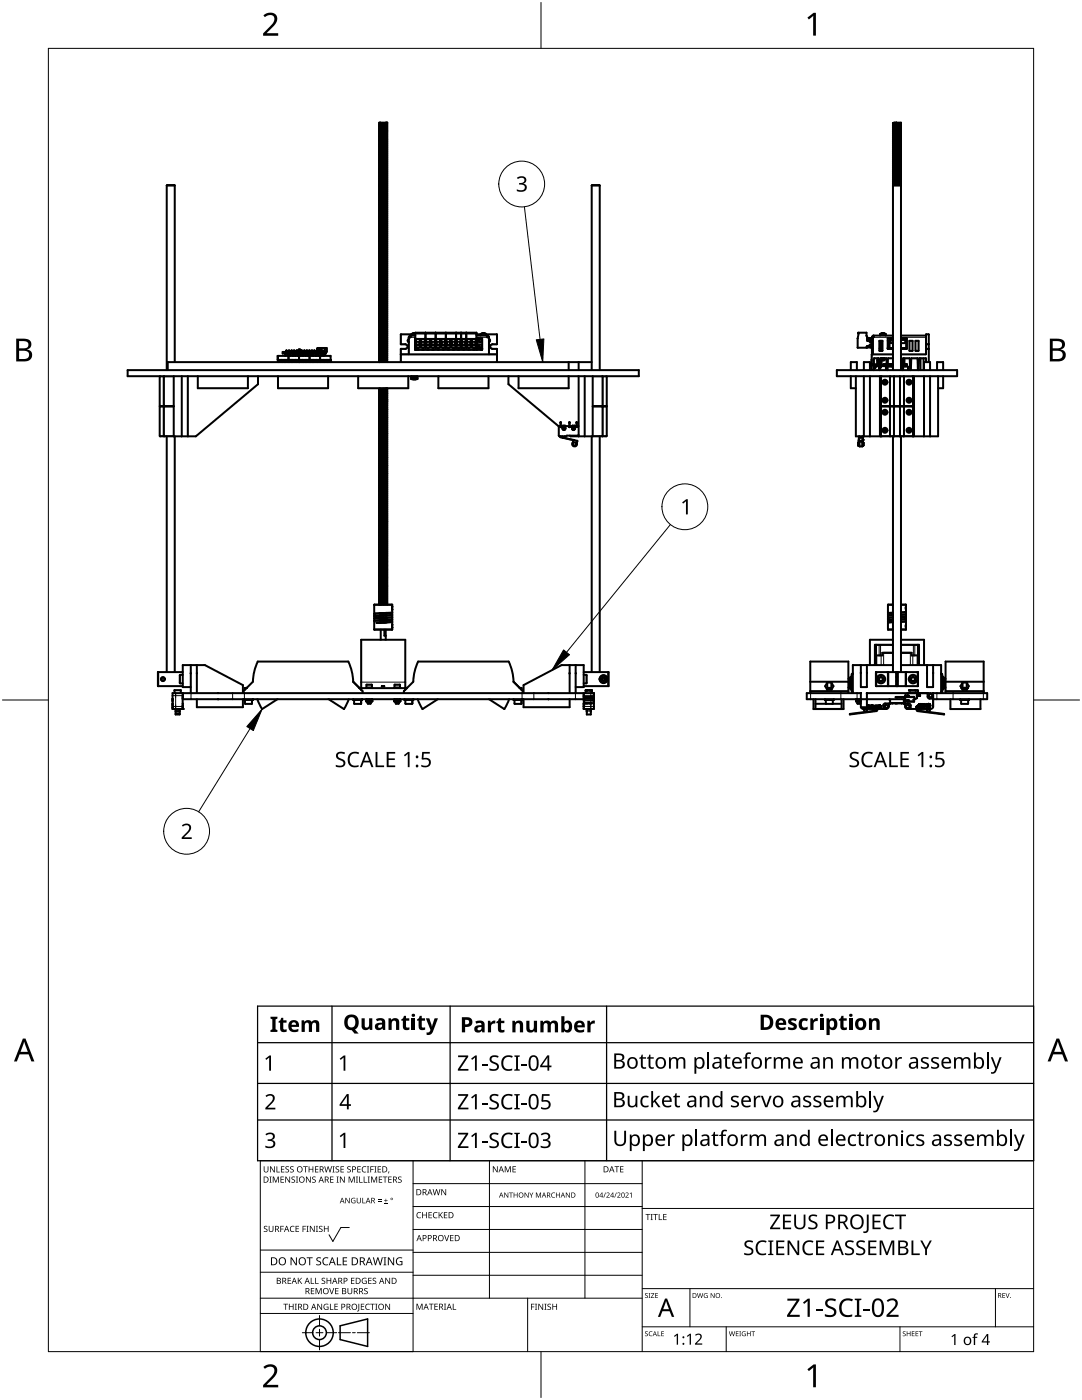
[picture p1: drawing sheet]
<svg xmlns="http://www.w3.org/2000/svg" width="216mm" height="279mm" viewBox="0 0 216 279" stroke-linecap="round" stroke-linejoin="round" font-family="sans-serif">
<g fill="none" stroke="#000" stroke-width=".4">
<path d="M33.3 37l.1-.1 1.5 .1M33.3 37h1.6M33.3 37v36.9M34.9 37v35.3M75.7 38.7v.2M75.7 36.9h.1M75.7 24.9h.2M75.7 25.3h.2M75.7 29.7h.2M75.7 36.9h.2M75.7 39.3h.2M75.7 34.9h.2"/>
<path d="M75.7 30.5h.1M75.7 28.1h.2M75.7 38.9h.2M75.7 27.3h.1M75.7 30.9h.2M75.7 34.5h.2M75.7 35.7h.2M75.7 28.9h.2M75.7 36.1h.2M75.7 32.9h.2M75.7 37.3h.2M75.7 30.1h.2"/>
<path d="M75.7 29.3h.2M75.7 25.7h.1M75.7 32.5h.2M75.7 28.5h.2M75.7 27.7h.2M75.7 31.7h.2M75.7 31.3h.2M75.7 33.3h.2M75.7 36.5h.2M75.7 34.1h.2M75.7 38.5h.2M75.7 39.7h.2"/>
<path d="M75.7 38.1h.2M75.7 37.7h.2M75.7 26.9h.2M75.7 26.5h.2M75.7 26.1h.2M75.7 32.1h.1M75.7 33.7h.1M75.7 35.3h.1M75.7 35.3h.2M75.7 38.5h.1M75.7 38.7h.1M75.7 25.7h.2"/>
<path d="M75.7 33.7h.2M75.7 30.5h.2M75.7 32.1h.2M75.9 32.1h.1M75.9 36.2l-.2 .1v.2M75.9 34.2l-.2 .1v.2M75.9 39.8l-.2 .1v.2M75.9 37.8l-.2 .1v.2M75.9 32.6l-.2 .1v.2M75.9 28.6l-.2 .1v.2M75.9 25l-.2 .1v.2M75.9 24.6l-.2 .1v.2"/>
<path d="M75.9 30.2l-.2 .1v.2M75.9 39.4l-.2 .1v.2M75.9 38.2l-.2 .1v.2M75.9 35.8l-.2 .1v.2M75.9 31l-.2 .1v.2M75.9 28.2l-.2 .1v.2M75.9 27l-.2 .1v.2M75.9 26.6l-.2 .1v.2M75.9 34.6l-.2 .1v.2M75.9 29.8l-.2 .1v.2M75.9 29.4l-.2 .1v.2M75.9 33l-.2 .1v.2"/>
<path d="M75.9 31.8l-.2 .1v.2M75.9 33.4l-.2 .1v.2M75.9 25.4l-.2 .1v.2M75.9 36.6l-.2 .1v.2M75.9 37.4l-.2 .1v.2M75.9 26.2l-.2 .1v.2M75.9 35l-.2 .1v.2M75.9 39l-.2 .1v.2M75.9 31.4l-.2 .1v.2M75.9 27.8l-.2 .1v.2M75.9 26.5v.1M75.9 28.5v.1"/>
<path d="M75.9 30.1v.1M75.9 32.5v.1M75.9 34.1v.1M75.9 37.7v.1M75.9 39.7v.1M75.9 24.5v.1M75.9 26.9v.1M75.9 28.1v.1M75.9 31.7v.1M75.9 34.5v.1M75.9 35.7v.1M75.9 38.1v.1"/>
<path d="M75.9 39.3v.1M75.9 31.7h.1M75.9 26.5h.1M75.9 26.1h.1M75.9 26.1v.1M75.9 27.7v.1M75.9 29.3v.1M75.9 29.7v.1M75.9 32.9v.1M75.9 33.3v.1M75.9 34.9v.1M75.9 37.3v.1"/>
<path d="M75.9 38.9v.1M75.9 37.3h.1M75.9 37.7h.1M75.9 32.5h.1M75.9 26.9h.1M75.9 38.1h.1M75.9 25.8l-.2 .1v.2M75.9 37l-.2 .1v.2M75.9 32.9h.1M75.9 27.7h.1M75.9 33.3h.1M75.9 25.7v.1"/>
<path d="M75.9 38.9h.1M75.9 27.4l-.2 .1v.2M75.9 28.1h.1M75.9 39.3h.1M75.9 27.3v.1M75.9 29l-.2 .1v.2M75.9 27.3h.1M75.9 28.5h.1M75.9 34.1h.1M75.9 35.4l-.2 .1v.2M75.9 28.9v.1M75.9 30.6l-.2 .1v.2"/>
<path d="M75.9 39.7h.1M75.9 25.7h.1M75.9 32.2l-.2 .1v.2M75.9 32.1v.1M75.9 33.8l-.2 .1v.2M75.9 33.7v.1M75.9 34.5h.1M75.9 27.2l-.2 .1M75.9 29.8h.1M75.9 29.4h.1M75.9 35h.1M75.9 33h.1"/>
<path d="M75.9 31.8h.1M75.9 39h.1M75.9 36.2h.1M75.9 25.8h.1M75.9 31.4h.1M75.9 33.8h.1M75.9 24.6h.1M75.9 30.2h.1M75.9 33.4h.1M75.9 34.2h.1M75.9 25.4h.1M75.9 36.6h.1"/>
<path d="M75.9 39.4h.1M75.9 38.2h.1M75.9 37.8h.1M75.9 35.8h.1M75.9 37.4h.1M75.9 35.4h.1M75.9 32.6h.1M75.9 31h.1M75.9 30.6h.1M75.9 29h.1M75.9 28.6h.1M75.9 28.2h.1"/>
<path d="M75.9 27.8h.1M75.9 27.4h.1M75.9 27h.1M75.9 26.6h.1M75.9 26.2h.1M75.9 25h.1M75.9 34.6h.1M75.9 32.2h.1M75.9 29.3h.1M75.9 34.9h.1M75.9 28.9h.1M75.9 29.7h.1"/>
<path d="M75.9 33.7h.1M75.9 30.1h.1M75.9 35.7h.1M75.9 37h.1M76.1 33.2l-.2 .1M76.1 25.8h-.2M76.1 38.8l-.2 .1M76.1 33.6l-.2 .1M76.1 39.2l-.2 .1M76.1 34l-.2 .1M76.1 39.6l-.2 .1M76.1 39.2l-.4 .1"/>
<path d="M76.1 38.8l-.4 .1M76.1 34.4l-.4 .1M76.1 34l-.4 .1M76.1 39.6l-.4 .1M76.1 33.6l-.4 .1M76.1 33.2l-.4 .1M76.1 29.8h-.2M76.1 25.8h.1M76.1 34.4l-.2 .1M76.3 40l-.6 .1M76.4 30l-.5 .1M76.4 35.6l-.5 .1"/>
<path d="M76.4 24.8l-.5 .1v.1M76.4 30.4l-.5 .1v.1M76.4 36l-.5 .1v.1M76.4 25.2l-.5 .1v.1M76.4 30.8l-.5 .1v.1M76.4 36l-.7 .1M76.4 30.8l-.7 .1M76.4 30.4l-.7 .1M76.4 25.2l-.7 .1M76.4 35.6l-.7 .1M76.4 30l-.7 .1M76.4 24.8l-.7 .1"/>
<path d="M76.4 36.4l-.5 .1v.1M76.5 30.4h-.1M76.5 27.6l-.8 .1M76.5 39h-.6M76.5 27.8h-.6M76.5 38.8h-.4M76.5 36.8l-.8 .1M76.5 37h-.6M76.5 30.6h-.6M76.5 39.2h-.4M76.5 39.4h-.6M76.5 28.2h-.6"/>
<path d="M76.5 28l-.8 .1M76.5 30h-.1M76.5 30.2h-.6M76.5 29.6l-.8 .1M76.5 29.8h-.4M76.5 39.8h-.6M76.5 39.6h-.4M76.5 25.6l-.6 .1M76.5 28.4l-.8 .1M76.5 28.6h-.6M76.5 37.4h-.6M76.5 29.6l-.6 .1"/>
<path d="M76.5 37.2l-.8 .1M76.5 27.6l-.6 .1M76.5 32l-.8 .1M76.5 26.2h-.6M76.5 26l-.8 .1M76.5 32.2h-.6M76.5 28l-.6 .1M76.5 31.2l-.6 .1v.1M76.5 40h-.2M76.5 24.6h-.6M76.5 28.8l-.8 .1M76.5 28.4l-.6 .1"/>
<path d="M76.5 37.2l-.6 .1M76.5 29h-.6M76.5 26l-.6 .1M76.5 29.2l-.8 .1M76.5 29.4h-.6M76.5 29.2l-.6 .1M76.5 28.8l-.6 .1M76.5 37.6l-.8 .1M76.5 37.8h-.6M76.5 26.6h-.6M76.5 26.4l-.8 .1M76.5 32l-.6 .1"/>
<path d="M76.5 31.8h-.6M76.5 31.6l-.8 .1M76.5 36.8l-.6 .1v.2M76.5 31.6l-.6 .1M76.5 25h-.6M76.5 37.6l-.6 .1M76.5 35.6h-.1M76.5 38l-.8 .1M76.5 38.2h-.6M76.5 26.4l-.6 .1M76.5 26.8l-.8 .1M76.5 27h-.6"/>
<path d="M76.5 35.8h-.6M76.5 38l-.6 .1M76.5 25.6h.1M76.5 26.8l-.6 .1M76.5 31.2h.1M76.5 25.6l-.8 .1M76.5 38.4l-.8 .1M76.5 38.6l-.8 .1M76.5 31.2l-.8 .1M76.5 31.4h-.6M76.5 38.4l-.6 .1v.2M76.5 25.8h-.4"/>
<path d="M76.5 36.4h-.1M76.5 27.2h-.6M76.5 27.4h-.6M76.5 27.2l-.6 .1M76.5 33.6h-.4M76.5 26.2h.1M76.5 36.2h-.6M76.5 33.8h-.6M76.5 31h-.6M76.5 34h-.4M76.5 35.2l-.6 .1v.1M76.5 33.2h-.4"/>
<path d="M76.5 34.4h-.4M76.5 36.4l-.8 .1M76.5 36.6h-.6M76.5 34.8l-.6 .1M76.5 25.4h-.6M76.5 33.4h-.6M76.5 34.2h-.6M76.5 32.8l-.6 .1M76.5 31.8h.1M76.5 36.8h.1M76.5 37h.1M76.5 32.8l-.8 .1"/>
<path d="M76.5 33h-.6M76.5 34.6h-.6M76.5 32.4l-.6 .1M76.5 35.2l-.8 .1M76.5 37.4h.1M76.5 32.4l-.8 .1M76.5 35.4h-.6M76.5 32.6h-.6M76.5 34.8l-.8 .1M76.5 35h-.6M76.5 26.6h.1M76.5 32.2h.1"/>
<path d="M76.5 38.6h.1M76.7 27.3l-.2 .1M76.8 29.8h-.3M76.8 39h-.3M76.8 39.4h-.3M76.8 28.6h-.3M76.8 28.2h-.3M76.8 27.8h-.3M76.8 27.4h-.3M76.8 38.5l-.3 .1M76.8 27.7l-.3 .1M76.8 38.9l-.3 .1"/>
<path d="M76.8 28.1l-.3 .1M76.8 39.3l-.3 .1M76.8 28.5l-.3 .1M77 35.7l-.5 .1M77 30.5l-.5 .1M77 36.1l-.5 .1M77 30.9l-.5 .1M77 36.5l-.5 .1M77 31.7l-.5 .1M77 31.3l-.5 .1M77 38.1l-.5 .1M77 37.7l-.5 .1"/>
<path d="M77 37.3l-.5 .1M77 32.1l-.5 .1M77 36.9l-.5 .1M77 38.5l-.2 .1M77 38.5h-.2M77 33.3l-.5 .1M77 28.1h-.2M77.1 33.7l-.6 .1M77.1 39.9l-.6 .1M77.1 28.5h-.3M77.1 34.1l-.6 .1M77.1 28.9l-.6 .1"/>
<path d="M77.1 34.5l-.6 .1M77.1 29.3l-.6 .1M77.1 34.9l-.6 .1M77.1 29.7l-.6 .1M77.1 35.3l-.6 .1M77.1 24.5l-.6 .1M77.1 35.7h-.1M77.1 30.1l-.6 .1M77.1 24.9l-.6 .1M77.1 36.1h-.1M77.1 30.5h-.1M77.1 25.3l-.6 .1"/>
<path d="M77.1 36.9h-.1M77.1 36.9h.1M77.1 25.7l-.6 .1M77.1 35.3h.1M77.1 29.7h.1M77.1 33.3h-.1M77.1 31.5l-.1 .2M77.1 35.7h.1M77.1 37.1l-.1 .2M77.1 38.3l-.1 .2M77.1 38.7v.2h-.3M77.1 39.1v.2h-.3"/>
<path d="M77.1 25.5v.2M77.1 25.9v.2M77.1 27.9v.2M77.1 29.5v.2M77.1 31.1v.2M77.1 33.1v.2M77.1 34.7v.2M77.1 35.1v.2M77.1 35.5v.2M77.1 36.7v.2M77.1 30.9h-.1M77.1 25.7h.1"/>
<path d="M77.1 31.3h-.1M77.1 36.5h-.1M77.1 28.1h-.1M77.1 31.3h.1M77.1 34.9h.1M77.1 24.5h.1M77.1 26.1l-.6 .1M77.1 26.1h.1M77.1 33.7h.1M77.1 34.1h.1M77.1 30.1h.1M77.1 26.3l-.1 .2-.5 .1"/>
<path d="M77.1 27.1v.2h-.4M77.1 32.7l-.1 .2-.5 .1M77.1 37.5l-.1 .2M77.1 27.5v.2h-.3M77.1 25.1v.2M77.1 28.7v.2M77.1 29.1v.2M77.1 29.9v.2M77.1 33.5v.2M77.1 33.9v.2M77.1 36.3v.2M77.1 39.9v.2"/>
<path d="M77.1 36.5h.1M77.1 25.3h.1M77.1 28.9h.1M77.1 29.3h.1M77.1 28.5h.1M77.1 24.9h.1M77.1 39.7l-.6 .1M77.1 34.5h.1M77.1 36.1h.1M77.1 30.9h.1M77.1 30.5h.1M77.1 26.7l-.1 .2-.5 .1"/>
<path d="M77.1 31.9l-.1 .2M77.1 32.3l-.1 .2-.5 .1M77.1 37.9l-.1 .2M77.1 24.7v.2M77.1 28.3v.2M77.1 30.3v.2M77.1 30.7v.2M77.1 34.3v.2M77.1 35.9v.2M77.1 39.5v.2M77.1 35.6l.2 .1M77.1 34h.1"/>
<path d="M77.1 39.9h.1M77.1 35.2l.2 .1M77.1 36.8l.2 .1M77.1 25.6l.2 .1M77.1 38.8l.2 .1M77.1 37.2l.2 .1M77.1 32.4h.1M77.1 38.4l.2 .1M77.1 33.2l.2 .1M77.1 29.6l.2 .1M77.1 34.8l.2 .1M77.1 27.2l.2 .1"/>
<path d="M77.1 28l.2 .1M77.1 39.2l.2 .1M77.1 31.6l.2 .1M77.1 33.6l.2 .1M77.1 31.2l.2 .1M77.1 32l.2 .1M77.1 28.4l.2 .1M77.1 30l.2 .1M77.1 24.8l.2 .1M77.1 26.4l.2 .1M77.1 36.4l.2 .1M77.1 37.6l.2 .1"/>
<path d="M77.1 28.8l.2 .1M77.1 25.2l.2 .1M77.1 32.8l.2 .1M77.1 34.4l.2 .1M77.1 26.8l.2 .1M77.1 36l.2 .1M77.1 39.6l.2 .1M77.1 30.4l.2 .1M77.1 38l.2 .1M77.1 30.8l.2 .1M77.1 26l.2 .1M77.1 29.2l.1 .1"/>
<path d="M77.1 38.3l-.6 .1M77.1 27.6l.1 .1M77.1 36.7l-.6 .1M77.1 34l.2 .1M77.1 37.1l-.6 .1M77.1 35.1l-.6 .1M77.1 38.7l-.6 .1M77.1 29.5l-.6 .1M77.1 33.1l-.6 .1M77.1 35.5l-.6 .1M77.1 25.5l-.6 .1M77.1 31.5l-.6 .1"/>
<path d="M77.1 27.9l-.6 .1M77.1 31.1l-.6 .1M77.1 39.1l-.6 .1M77.1 34.7l-.6 .1M77.1 25.9l-.6 .1M77.1 27.1l-.6 .1M77.1 33.5l-.6 .1M77.1 27.5l-.6 .1M77.1 33.9l-.6 .1M77.1 29.9l-.6 .1M77.1 26.3l-.6 .1M77.1 32.7l-.6 .1"/>
<path d="M77.1 37.5l-.6 .1M77.1 36.3l-.6 .1M77.1 25.1l-.7 .1M77.1 28.7l-.6 .1M77.1 29.1l-.6 .1M77.1 31.9l-.6 .1M77.1 28.3l-.6 .1M77.1 24.7l-.7 .1M77.1 32.3l-.6 .1M77.1 39.5l-.6 .1M77.1 34.3l-.6 .1M77.1 35.9l-.7 .1"/>
<path d="M77.1 37.9l-.6 .1M77.1 26.7l-.6 .1M77.1 30.7l-.7 .1M77.1 30.3l-.6 .1M77.1 32.4l.2 .1M77.2 29.3l-.7 .1M77.2 27.7l-.4 .1M77.2 29.3h.1M77.2 27.7h.1M77.3 29.7l-.5 .1M77.3 29.3h-.1M77.3 36.9h-.3"/>
<path d="M77.3 34.9l-.8 .1M77.3 32.9l-.8 .1M77.3 31.7h-.3M77.3 38.9l-.5 .1M77.3 36.1h-.3M77.3 25.7l-.8 .1M77.3 31.3h-.3M77.3 33.7l-.8 .1M77.3 24.5l-.8 .1M77.3 30.1l-.8 .1M77.3 33.3l-.8 .1M77.3 34.1l-.8 .1"/>
<path d="M77.3 25.3l-.8 .1M77.3 36.5h-.3M77.3 38.5h-.3M77.3 39.7l-.8 .1M77.3 39.3l-.5 .1M77.3 38.1h-.3M77.3 37.7h-.3M77.3 35.7h-.3M77.3 37.3h-.3M77.3 35.3l-.8 .1M77.3 32.5l-.8 .1M77.3 30.9h-.3"/>
<path d="M77.3 30.5h-.3M77.3 28.9l-.8 .1M77.3 28.5l-.5 .1M77.3 28.1l-.5 .1M77.3 27.7h-.1M77.3 27.3l-.5 .1M77.3 26.9l-.8 .1M77.3 26.5l-.8 .1M77.3 26.1l-.8 .1M77.3 24.9l-.8 .1M77.3 34.5l-.8 .1M77.3 32.1h-.3"/>
<path d="M77.3 24.5h-1.6h.2M77.3 37.7v.2h-.2M77.3 35.7v.2h-.2M77.3 27.7v.2h-.2M77.3 34.9v.2h-.2M77.3 31.7v.2h-.2M77.3 28.1v.2h-.2M77.3 30.9v.2h-.2M77.3 36.5v.2h-.2M77.3 38.9v.2h-.2M77.3 29.3v.2h-.2M77.3 38.1v.2h-.2"/>
<path d="M77.3 38.5v.2h-.2M77.3 30.5v.2h-.2M77.3 34.1v.2h-.2M77.3 34.5v.2h-.2M77.3 32.5v.2h-.2M77.3 27.3v.2h-.2M77.3 28.9v.2h-.2M77.3 30.1v.2h-.2M77.3 39.7v.2h-.2M77.3 26.1v.2h-.2M77.3 36.9v.2h-.2M77.3 24.9v.2h-.2"/>
<path d="M77.3 36.1v.2h-.2M77.3 32.1v.2h-.2M77.3 26.5v.2h-.2M77.3 26.9v.2h-.2M77.3 33.7v.2h-.2M77.3 39.3v.2h-.2M77.3 35.3v.2h-.2M77.3 25.7v.2h-.2M77.3 33.3v.2h-.2M77.3 32.9v.2h-.2M77.3 29.7v.2h-.2M77.3 24.5v.2h-.2"/>
<path d="M77.3 37.3v.2h-.2M77.3 31.3v.2h-.2M77.3 25.3v.2h-.2M77.3 28.5v.2h-.2M118.1 37l.1-.1 1.5 .1M118.1 37h1.6M118.1 37v36.9M119.7 37v36.9M178.2 24.6v.2M178.2 25v.2M178.2 25.4v.2M178.2 25.8v.2"/>
<path d="M178.2 26.2v.2M178.2 26.6v.2M178.2 27v.2M178.2 27.4v.2M178.2 27.8v.2M178.2 28.2v.2M178.2 28.6v.2M178.2 29v.2M178.2 29.4v.2M178.2 29.8v.2M178.2 30.2v.2M178.2 30.6v.2"/>
<path d="M178.2 31v.2M178.2 31.4v.2M178.2 31.8v.2M178.2 32.2v.2M178.2 32.6v.2M178.2 33v.2M178.2 33.4v.2M178.2 33.8v.2M178.2 34.2v.2M178.2 34.6v.2M178.2 35v.2M178.2 35.4v.2"/>
<path d="M178.2 35.8v.2M178.2 36.2v.2M178.2 36.6v.2M178.2 37v36.9M178.2 36.8h.1M178.2 36.4h.1M178.2 36h.1M178.2 35.6h.1M178.2 36.8h.2M178.2 34.4h.1M178.2 35.2h.1M178.2 31.2h.1"/>
<path d="M178.2 32.8h.1M178.2 34h.1M178.2 34.8h.1M178.2 28h.1M178.2 32.4h.1M178.2 31.6h.1M178.2 25.2h.1M178.2 33.6h.1M178.2 26.4h.1M178.2 24.8h.1M178.2 29.6h.1M178.2 25.6h.1"/>
<path d="M178.2 36.4h.2M178.2 27.2h.1M178.2 32h.1M178.2 28.4h.1M178.2 36h.2M178.2 26.8h.1M178.2 28.8h.1M178.2 29.2h.1M178.2 30h.1M178.2 30.8h.1M178.2 26h.1M178.2 30.4h.1"/>
<path d="M178.2 27.6h.1M178.2 33.2h.1M178.2 35.6h.2M178.2 24.6h.1M178.2 25.4h.1M178.2 25.8h.1M178.2 26.2h.1M178.2 26.6h.1M178.2 28.6h.1M178.2 29h.1M178.2 29.4h.1M178.2 29.8h.1"/>
<path d="M178.2 30.6h.1M178.2 31h.1M178.2 33.4h.1M178.2 27.8h.1M178.2 28.2h.1M178.2 34.6h.1M178.2 30.2h.1M178.2 32.6h.1M178.2 25h.1M178.2 27.4h.1M178.2 27h.1M178.2 34.2h.1"/>
<path d="M178.2 35h.1M178.2 36.6h.1M178.2 36.2h.1M178.2 35.8h.1M178.2 31.4h.1M178.2 35.4h.1M178.2 33.8h.1M178.2 33h.1M178.2 32.2h.1M178.2 31.8h.1M178.2 37h.1M178.2 34.4h.2"/>
<path d="M178.2 35.2h.2M178.2 31.2h.2M178.2 32.8h.2M178.2 34h.2M178.2 34.8h.2M178.2 28h.2M178.2 32.4h.2M178.2 31.6h.2M178.2 25.2h.2M178.2 33.6h.2M178.2 26.4h.2M178.2 24.8h.2"/>
<path d="M178.2 29.6h.2M178.2 25.6h.2M178.2 27.2h.2M178.2 32h.2M178.2 28.4h.2M178.2 26.8h.2M178.2 28.8h.2M178.2 29.2h.2M178.2 30h.2M178.2 30.8h.2M178.2 26h.2M178.2 30.4h.2"/>
<path d="M178.2 27.6h.2M178.2 33.2h.2M178.3 37h-.1M178.3 36.9l1.5 .1h-1.6zM178.4 32.5l-.2 .1M178.4 36.1l-.2 .1M178.4 26.5l-.2 .1M178.4 28.5l-.2 .1M178.4 28.9l-.2 .1M178.4 30.5l-.2 .1M178.4 30.9l-.2 .1M178.4 34.5l-.2 .1"/>
<path d="M178.4 30.1l-.2 .1M178.4 24.9l-.2 .1M178.4 26.9l-.2 .1M178.4 34.1l-.2 .1M178.4 35.3l-.2 .1M178.4 33.7l-.2 .1M178.4 32.1l-.2 .1M178.4 24.5l-.2 .1M178.4 25.3l-.2 .1M178.4 25.7l-.2 .1M178.4 26.1l-.2 .1M178.4 29.3l-.2 .1"/>
<path d="M178.4 29.7l-.2 .1M178.4 33.3l-.2 .1M178.4 27.7l-.2 .1M178.4 28.1l-.2 .1M178.4 27.3l-.2 .1M178.4 34.9l-.2 .1M178.4 36.5l-.2 .1M178.4 35.7l-.2 .1M178.4 31.3l-.2 .1M178.4 32.9l-.2 .1M178.4 31.7l-.2 .1M178.4 26.4v.1"/>
<path d="M178.4 26.8v.1M178.4 28.4v.1M178.4 28.8v.1M178.4 30v.1M178.4 32v.1M178.4 32.4v.1M178.4 33.6v.1M178.4 34v.1M178.4 34.4v.1M178.4 35.2v.1M178.4 26.4h.1M178.4 26v.1"/>
<path d="M178.4 27.2v.1M178.4 27.6v.1M178.4 28v.1M178.4 29.2v.1M178.4 29.6v.1M178.4 31.6v.1M178.4 32.8v.1M178.4 33.2v.1M178.4 34.8v.1M178.4 35.6v.1M178.4 31.6h.1M178.4 32h.1"/>
<path d="M178.4 26h.1M178.4 32.4h.1M178.4 26.8h.1M178.4 27.2h.1M178.4 32.8h.1M178.4 27.6h.1M178.4 33.2h.1M178.4 28h.1M178.4 33.6h.1M178.4 28.4h.1M178.4 34h.1M178.4 28.8h.1"/>
<path d="M178.4 34.4h.1M178.4 24.5h.1M178.4 25.3h.1M178.4 25.7h.1M178.4 26.1h.1M178.4 26.5h.1M178.4 28.5h.1M178.4 28.9h.1M178.4 29.3h.1M178.4 29.7h.1M178.4 30.5h.1M178.4 30.9h.1"/>
<path d="M178.4 33.3h.1M178.4 27.7h.1M178.4 28.1h.1M178.4 34.5h.1M178.4 30.1h.1M178.4 32.5h.1M178.4 24.9h.1M178.4 27.3h.1M178.4 26.9h.1M178.4 34.1h.1M178.4 34.9h.1M178.4 36.5h.1"/>
<path d="M178.4 36.1h.1M178.4 35.7h.1M178.4 31.3h.1M178.4 35.3h.1M178.4 33.7h.1M178.4 32.9h.1M178.4 32.1h.1M178.4 31.7h.1M178.4 24.7l-.2 .1M178.4 29.2h.1M178.4 34.8h.1M178.4 29.6h.1"/>
<path d="M178.4 36.9h.1M178.4 35.2h.1M178.4 30h.1M178.4 35.6h.1M178.4 24.8v.1M178.5 31.1l-.3 .1M178.5 25.1l-.3 .1M178.5 25.5l-.3 .1M178.5 36.3l-.3 .1M178.5 35.9l-.3 .1M178.5 29.9l-.3 .1M178.5 30.7l-.3 .1"/>
<path d="M178.5 25.9l-.3 .1M178.5 30.3l-.3 .1M178.5 35.5l-.3 .1M178.5 29.9l-.1 .1M178.5 35.5l-.1 .1M178.5 36.7l-.3 .1M178.5 24.7l-.1 .1M178.5 30.3l-.1 .2M178.5 35.9l-.1 .2M178.5 25.1l-.1 .2M178.5 30.7l-.1 .2M178.5 36.3l-.1 .2"/>
<path d="M178.5 25.5l-.1 .2M178.5 31.1l-.1 .2M178.6 36.7l-.2 .2M178.6 25.9l-.2 .1M178.6 33.1l-.2 .1M178.6 33.5l-.2 .1M178.6 33.9l-.2 .1M178.7 34.3l-.5 .1M178.7 33.9l-.5 .1M178.7 33.5l-.5 .1M178.7 33.1l-.5 .1M178.7 34.3l-.3 .1"/>
<path d="M178.8 26.3l-.4 .1M178.8 26.7l-.4 .1M178.8 32.3l-.4 .1M178.8 32.7l-.6 .1M178.8 32.3l-.6 .1M178.8 26.3l-.6 .1M178.8 27.1l-.6 .1M178.8 26.7l-.6 .1M178.8 27.1l-.4 .1M178.8 32.7l-.4 .1M178.9 24.5h-.5M178.9 24.5l.9 .1"/>
<path d="M178.9 29.9h-.4M178.9 35.5h-.4M178.9 24.7h-.4M178.9 30.3h-.4M178.9 35.9h-.4M178.9 25.1h-.4M178.9 30.7h-.4M179 25.1h-.5M179 24.7h-.5M179 36.3h-.5M179 35.9h-.5M179 29.9h-.5"/>
<path d="M179 30.7h-.5M179 30.3h-.5M179 35.5h-.5M179 25.5h-.5M179 31.1h-.5M179 36.7h-.4M179 28.9h-.6M179 26.1h-.6M179 26.5h-.6M179 28.5h-.6M179 28.7l-.6 .1M179 26.3h-.2"/>
<path d="M179 25.9h-.4M179 30.7h-.1M179 28.3l-.6 .1M179 35.1l-.8 .1M179 33.3h-.6M179 32.9h-.6M179 25.3h.1M179 24.7h-.1M179 26.1h.1M179 35.1l-.6 .1M179 25.1h-.1M179 33.1h-.4"/>
<path d="M179 25.3h-.6M179 30.9h-.6M179 33.5h-.3M179 33.7h-.6M179 32.7h-.2M179 35.5h-.1M179 28.1h-.6M179 27.9l-.8 .1M179 26.7h-.2M179 33.5h-.4M179 26.9h-.6M179 35.7h-.6"/>
<path d="M179 31.3h-.6M179 24.7h.1M179 30.3h-.1M179 27.9l-.6 .1M179 31.1h.1M179 35.9h-.1M179 32.5h-.6M179 25.1h.1M179 34.7l-.6 .1M179 32.3h-.2M179 31.5l-.6 .1M179 30.5h-.6"/>
<path d="M179 34.7l-.8 .1M179 27.1h-.2M179 27.3h-.6M179 31.7h-.6M179 30.3h.1M179 29.1l-.6 .1M179 25.5h.1M179 29.9h-.1M179 36.1h-.6M179 29.9h.1M179 35.9h.1M179 30.7h.1"/>
<path d="M179 29.5l-.6 .1M179 36.3h.1M179 27.5l-.6 .1M179 25.7h-.6M179 29.3h-.6M179 30.1h-.6M179 29.1l-.8 .1M179 27.5l-.8 .1M179 32.1h-.6M179 34.3h-.3M179 27.7h-.6M179 29.5l-.8 .1"/>
<path d="M179 31.9l-.6 .1M179 36.7h.1M179 33.9h-.4M179 34.5h-.6M179 24.9h-.6M179 36.7h-.5M179 36.9h-.6M179 36.5h-.6M179 34.1h-.6M179 31.7h.1M179 28.3l-.8 .1M179 25.9h-.5"/>
<path d="M179 33.1h-.3M179 28.7l-.8 .1M179 26.5h.1M179 32.1h.1M179 31.5l-.8 .1M179 31.9l-.8 .1M179.1 30.1h-.1M179.1 34.9h-.7M179.1 29.7h-.7M179.1 35.3h-.7M179.2 26.1h-.2M179.2 32.5h-.2"/>
<path d="M179.2 32.4l-.2 .1M179.3 28.5h-.3M179.3 28.1h-.3M179.3 28l-.3 .1M179.3 28.4l-.3 .1M179.4 24.8l-.4 .1M179.4 30.4l-.4 .1M179.4 25.2l-.4 .1M179.4 25.6l-.4 .1M179.4 31.2l-.4 .1M179.4 26l-.2 .1M179.4 31.6l-.4 .1"/>
<path d="M179.4 35.2l-.3 .1M179.4 27.6l-.4 .1M179.5 34l-.5 .1M179.5 30.4h-.1M179.5 36l-.5 .1M179.5 36.4l-.5 .1M179.5 31.2h-.1M179.5 36.8l-.5 .1M179.5 32l-.5 .1M179.5 31.6h-.1M179.6 28h-.3M179.6 33.6l-.6 .1"/>
<path d="M179.6 28.4h-.3M179.6 26h-.2M179.6 34h-.1M179.6 28.8l-.6 .1M179.6 34.4l-.6 .1M179.6 29.2l-.6 .1M179.6 34.8l-.5 .1M179.6 26h.1M179.6 25.8v.2M179.6 29.6l-.5 .1M179.6 35.2l-.5 .1M179.6 25.8l-.6 .1"/>
<path d="M179.6 27.6h-.2M179.6 30l-.5 .1M179.6 27.6h.1M179.6 27.4v.2M179.6 35.6l-.6 .1M179.6 25.9l.2 .1M179.6 24.8h-.2M179.6 36h-.1M179.6 30.4h-.1M179.6 29v.2M179.6 29.2h.1M179.6 25.2h-.2"/>
<path d="M179.6 25.6h-.2M179.6 31.4l-.1 .2M179.6 33v.2l-.6 .1M179.6 27.8v.2M179.6 29.4v.2M179.6 35v.2M179.6 36.6v.2M179.6 36.8h-.1M179.6 35.2h.1M179.6 28h.1M179.6 29.6h.1M179.6 36.4h-.1"/>
<path d="M179.6 36.8h.1M179.6 25.6h.1M179.6 31.2h-.1M179.6 30.8l-.6 .1M179.6 33.6h.1M179.6 30h.1M179.6 26.2l-.1 .2-.5 .1M179.6 27v.2l-.6 .1M179.6 25.4v.2M179.6 29.8v.2M179.6 31v.2M179.6 33.4v.2"/>
<path d="M179.6 34.6v.2M179.6 31.2h.1M179.6 34.8h.1M179.6 28.4h.1M179.6 24.8h.1M179.6 36h.1M179.6 36.4h.1M179.6 26.6l-.1 .2-.5 .1M179.6 31.8l-.1 .2M179.6 25.2h.1M179.6 32.6v.2l-.6 .1M179.6 28.8h.1"/>
<path d="M179.6 24.6v.2M179.6 25v.2M179.6 28.2v.2M179.6 28.6v.2M179.6 30.2v.2M179.6 30.6v.2M179.6 34.2v.2M179.6 35.4v.2M179.6 35.8v.2M179.6 36.2v.2M179.6 27.4l-.6 .1M179.6 30.8h.1"/>
<path d="M179.6 30.4h.1M179.6 34.4h.1M179.6 35.6h.1M179.6 33.8v.2M179.6 34h.1M179.6 32.2v.2h-.4M179.6 36.7h.1M179.6 31.5h.1M179.6 33.1h.1M179.6 35.1h.1M179.6 29.5h.1M179.6 27.9h.1"/>
<path d="M179.6 34.7h.1M179.6 35.5h.1M179.6 33.5h.1M179.6 31.1h.1M179.6 29.9h.1M179.6 27.1h.1M179.6 26.3h.1M179.6 25.5h.1M179.6 25.1h.1M179.6 28.7h.1M179.6 36.3h.1M179.6 35.9h.1"/>
<path d="M179.6 32.7h.1M179.6 31.9h.1M179.6 30.3h.1M179.6 28.3h.1M179.6 29.1h.1M179.6 34.3h.1M179.6 26.7h.1M179.6 24.7h.1M179.6 31.4l-.6 .1M179.6 35l-.6 .1M179.6 27.8l-.6 .1M179.6 33l-.6 .1"/>
<path d="M179.6 29.4l-.6 .1M179.6 36.6l-.6 .1M179.6 25.4l-.6 .1M179.6 33.4l-.6 .1M179.6 29.8l-.6 .1M179.6 26.2l-.6 .1M179.6 31l-.6 .1M179.6 34.6l-.6 .1M179.6 27l-.6 .1M179.6 35.4l-.6 .1M179.6 31.8l-.6 .1M179.6 28.2l-.6 .1"/>
<path d="M179.6 24.6l-.6 .1M179.6 32.6l-.6 .1M179.6 36.2l-.6 .1M179.6 35.8l-.6 .1M179.6 25l-.6 .1M179.6 28.6l-.6 .1M179.6 30.2l-.6 .1M179.6 26.6l-.6 .1M179.6 34.2l-.6 .1M179.6 27.5l.2 .1M179.6 29l-.6 .1M179.6 30.7l.2 .1"/>
<path d="M179.6 25.8h.1M179.6 30.6l-.6 .1M179.6 33.9l.2 .1M179.6 32.2l-.6 .1M179.6 32.3l.2 .1M179.6 33.8l-.9 .1M179.6 35.5l.2 .1M179.6 29.1l.2 .1M179.6 27.4h.1M179.7 36.7l.1 .1M179.7 25.1l.1 .1M179.7 31.5l.1 .1"/>
<path d="M179.7 34.7l.1 .1M179.7 28.7l.1 .1M179.7 33.1l.1 .1M179.7 36.3l.1 .1M179.7 35.9l.1 .1M179.7 33.5l.1 .1M179.7 32.7l.1 .1M179.7 35.1l.1 .1M179.7 31.9l.1 .1M179.7 31.1l.1 .1M179.7 30.3l.1 .1M179.7 28.3l.1 .1"/>
<path d="M179.7 29.9l.1 .1M179.7 29.5l.1 .1M179.7 34.3l.1 .1M179.7 27.9l.1 .1M179.7 27.1l.1 .1M179.7 26.7l.1 .1M179.7 26.3l.1 .1M179.7 24.7l.1 .1M179.7 25.5l.1 .1M179.7 29.8h-.1M179.7 27.6h-.3M179.8 27.6h.1"/>
<path d="M179.8 25h-.2M179.8 37h-.1M179.8 31h-.2M179.8 31.4h-.2M179.8 31.8h-.2M179.8 33h-.2M179.8 33.4h-.2M179.8 25.4h-.2M179.8 29.4h-.2M179.8 29.8h-.1M179.8 30.2h-.2M179.8 28.2h-.2"/>
<path d="M179.8 28.6h-.2M179.8 26.2h-.2M179.8 27h-.2M179.8 34.2h-.2M179.8 35h-.2M179.8 26.6h-.2M179.8 24.6h-.2M179.8 27.8h-.2M179.8 32.6h-.2M179.8 34.6h-.2M179.8 25.2h-.4M179.8 31.6h-.3"/>
<path d="M179.8 34.8l-.7 .1M179.8 28.8l-.8 .1M179.8 33.2l-.8 .1M179.8 33.6l-.8 .1M179.8 32.8l-.8 .1M179.8 35.2h-.4M179.8 32h-.3M179.8 31.2h-.3M179.8 30.4h-.3M179.8 28.4l-.5 .1M179.8 30l-.7 .1M179.8 29.6l-.7 .1"/>
<path d="M179.8 34.4l-.8 .1M179.8 28l-.5 .1M179.8 27.2l-.8 .1M179.8 26.8l-.8 .1M179.8 26.4l-.8 .1M179.8 24.8h-.4M179.8 25.6h-.4M179.8 32.4l-.6 .1M179.8 32.2h-.2M179.8 26h.1M179.8 32.4h.1M179.8 36.8h.1"/>
<path d="M179.8 25.2h.1M179.8 31.6h.1M179.8 34.8h.1M179.8 28.8h.1M179.8 33.2h.1M179.8 36.4h.1M179.8 36h.1M179.8 33.6h.1M179.8 32.8h.1M179.8 35.2h.1M179.8 32h.1M179.8 31.2h.1"/>
<path d="M179.8 30.4h.1M179.8 28.4h.1M179.8 30h.1M179.8 29.6h.1M179.8 34.4h.1M179.8 28h.1M179.8 27.2h.1M179.8 26.8h.1M179.8 26.4h.1M179.8 24.8h.1M179.8 25.6h.1M179.8 34h-.3"/>
<path d="M179.8 33.8h-.2M179.8 35.6h.1M179.8 26h-.4M179.8 25.8h-.2M179.8 30.8h.1M179.8 35.4h-.2M179.8 35.6l-.8 .1M179.8 27.4h-.2M179.8 25h.1M179.8 37h.1M179.8 36.2h-.2M179.8 31h.1"/>
<path d="M179.8 31.4h.1M179.8 36.6h-.2M179.8 31.8h.1M179.8 33h.1M179.8 33.4h.1M179.8 25.4h.1M179.8 29.4h.1M179.8 29.8h.1M179.8 30.2h.1M179.8 28.2h.1M179.8 28.6h.1M179.8 26.2h.1"/>
<path d="M179.8 27h.1M179.8 34.2h.1M179.8 35h.1M179.8 26.6h.1M179.8 24.6h.1M179.8 27.8h.1M179.8 35.8h-.2M179.8 32.6h.1M179.8 34.6h.1M179.8 36.8h-.3M179.8 36.4h-.3M179.8 36h-.3"/>
<path d="M179.8 29.2h.1M179.8 36.2h.1M179.8 36.6h.1M179.8 32.2h.1M179.8 27.4h.1M179.8 25.8h.1M179.8 33.8h.1M179.8 35.4h.1M179.8 35.8h.1M179.8 28.8v.2h-.2M179.8 30.4v.2h-.2M179.8 34h.1"/>
<path d="M179.8 30.8l-.8 .1M179.8 29.2l-.8 .1M179.8 24.8v.2M179.8 25.2v.2M179.8 25.6v.2M179.8 26v.2M179.8 26.4v.2M179.8 26.8v.2M179.8 27.2v.2M179.8 27.6v.2M179.8 28v.2M179.8 28.4v.2"/>
<path d="M179.8 29.2v.2M179.8 29.6v.2M179.8 30v.2M179.8 30.8v.2M179.8 31.2v.2M179.8 31.6v.2M179.8 32v.2M179.8 32.4v.2M179.8 32.8v.2M179.8 33.2v.2M179.8 33.6v.2M179.8 34v.2"/>
<path d="M179.8 34.4v.2M179.8 34.8v.2M179.8 35.2v.2M179.8 35.6v.2M179.8 36v.2M179.8 36.4v.2M179.8 36.8v.2M179.8 37v36.9M75.7 40.3v.2M75.7 40.7v.2M75.7 41.1v.2M75.7 48.3v.2"/>
<path d="M75.7 49.9v.2M75.7 51.5v.2M75.7 53.1v.2M75.7 59.5v.2M75.7 42.1h.2M75.7 46.1h.2M75.7 58.9h.2M75.7 56.1h.2M75.7 59.7h.2M75.7 53.7h.2M75.7 52.1h.2M75.7 59.3h.2"/>
<path d="M75.7 45.7h.2M75.7 47.7h.2M75.7 55.3h.2M75.7 49.3h.2M75.7 42.5h.2M75.7 40.5h.2M75.7 47.3h.2M75.7 43.7h.2M75.7 48.5h.2M75.7 54.9h.2M75.7 58.5h.2M75.7 57.3h.2"/>
<path d="M75.7 50.1h.2M75.7 50.5h.2M75.7 56.9h.2M75.7 42.9h.2M75.7 44.1h.2M75.7 43.3h.2M75.7 44.5h.2M75.7 46.5h.2M75.7 51.3h.2M75.7 46.9h.2M75.7 44.9h.2M75.7 45.3h.2"/>
<path d="M75.7 52.5h.2M75.7 51.7h.2M75.7 55.7h.2M75.7 54.5h.2M75.7 48.1h.2M75.7 48.9h.2M75.7 54.1h.2M75.7 53.3h.2M75.7 52.9h.2M75.7 50.9h.2M75.7 49.7h.2M75.7 58.1h.2"/>
<path d="M75.7 56.5h.2M75.7 57.7h.2M75.7 59.5h.1M75.7 59.3h.1M75.7 48.1h.1M75.7 48.3h.1M75.7 49.7h.1M75.7 49.9h.1M75.7 40.1h.1M75.7 40.3h.1M75.7 51.3h.1M75.7 51.5h.1"/>
<path d="M75.7 52.9h.1M75.7 53.1h.1M75.9 41.8l-.2 .1v.2M75.9 54.6l-.2 .1v.2M75.9 53l-.2 .1M75.9 49l-.2 .1v.2M75.9 56.6l-.2 .1v.2M75.9 52.6l-.2 .1v.2M75.9 41.4l-.2 .1v.2M75.9 45.4l-.2 .1v.2M75.9 56.2l-.2 .1v.2M75.9 50.6l-.2 .1v.2"/>
<path d="M75.9 51l-.2 .1v.2M75.9 55l-.2 .1v.2M75.9 43l-.2 .1v.2M75.9 58.2l-.2 .1v.2M75.9 47.4l-.2 .1v.2M75.9 58.6l-.2 .1v.2M75.9 49.4l-.2 .1v.2M75.9 47l-.2 .1v.2M75.9 45.8l-.2 .1v.2M75.9 42.2l-.2 .1v.2M75.9 54.2l-.2 .1v.2M75.9 43.8l-.2 .1v.2"/>
<path d="M75.9 48.6l-.2 .1v.2M75.9 53.4l-.2 .1v.2M75.9 41l-.2 .1M75.9 59.8l-.2 .1v.2M75.9 55.8l-.2 .1v.2M75.9 59l-.2 .1v.2M75.9 57l-.2 .1v.2M75.9 52.2l-.2 .1v.2M75.9 47.8l-.2 .1v.2M75.9 44.6l-.2 .1v.2M75.9 44.2l-.2 .1v.2M75.9 40.6l-.2 .1"/>
<path d="M75.9 55.4l-.2 .1v.2M75.9 51.8l-.2 .1v.2M75.9 50.2l-.2 .1v.2M75.9 42.6l-.2 .1v.2M75.9 46.2l-.2 .1v.2M75.9 57.4l-.2 .1v.2M75.9 53.8l-.2 .1v.2M75.9 59.4l-.2 .1M75.9 51.4l-.2 .1M75.9 54.5v.1M75.9 56.1v.1M75.9 57.8l-.2 .1v.2"/>
<path d="M75.9 41.3v.1M75.9 43.7v.1M75.9 48.9v.1M75.9 50.9v.1M75.9 52.9v.1M75.9 54.9v.1M75.9 56.5v.1M75.9 57.7v.1M75.9 57.8h.1M75.9 42.1v.1M75.9 42.9v.1M75.9 49.3v.1"/>
<path d="M75.9 50.5v.1M75.9 54.1v.1M75.9 56.9v.1M75.9 59.3v.1M75.9 59.7v.1M75.9 59.3h.1M75.9 42.9h.1M75.9 58.9h.1M75.9 49.8l-.2 .1M75.9 40.5v.1M75.9 40.9v.1M75.9 42.5v.1"/>
<path d="M75.9 48.5v.1M75.9 50.1v.1M75.9 51.7v.1M75.9 52.1v.1M75.9 53.7v.1M75.9 55.3v.1M75.9 55.7v.1M75.9 57.3v.1M75.9 58.9v.1M75.9 42.5h.1M75.9 53.7h.1M75.9 54.1h.1"/>
<path d="M75.9 48.5h.1M75.9 51.3v.1M75.9 59.7h.1M75.9 54.5h.1M75.9 48.9h.1M75.9 51.3h.1M75.9 43.7h.1M75.9 49.7v.1M75.9 49.3h.1M75.9 54.9h.1M75.9 45l-.2 .1v.2M75.9 44.1v.1"/>
<path d="M75.9 40.2l-.2 .1M75.9 48.1v.1M75.9 55.3h.1M75.9 48.1h.1M75.9 44.5v.1M75.9 50.1h.1M75.9 55.7h.1M75.9 43.4l-.2 .1v.2M75.9 52.9h.1M75.9 41.8h.1M75.9 50.5h.1M75.9 56.1h.1"/>
<path d="M75.9 49.7h.1M75.9 45.3v.1M75.9 43.3v.1M75.9 50.9h.1M75.9 43.3h.1M75.9 56.5h.1M75.9 45.6l-.2 .1M75.9 40.8l-.2 .1h.2M75.9 44.4l-.2 .1M75.9 41.2l-.2 .1h.2M75.9 46.8l-.2 .1M75.9 43.6l-.2 .1"/>
<path d="M75.9 44l-.2 .1M75.9 45.2l-.2 .1M75.9 46l-.2 .1M75.9 50.2h.1M75.9 48.6h.1M75.9 42.6h.1M75.9 46.2h.1M75.9 49h.1M75.9 50.6h.1M75.9 53.4h.1M75.9 56.6h.1M75.9 41h.1"/>
<path d="M75.9 51h.1M75.9 55h.1M75.9 43h.1M75.9 59.8h.1M75.9 55.8h.1M75.9 58.2h.1M75.9 47.4h.1M75.9 59h.1M75.9 58.6h.1M75.9 57.4h.1M75.9 57h.1M75.9 53.8h.1"/>
<path d="M75.9 52.6h.1M75.9 41.4h.1M75.9 52.2h.1M75.9 49.4h.1M75.9 47.8h.1M75.9 47h.1M75.9 45.8h.1M75.9 45.4h.1M75.9 44.6h.1M75.9 44.2h.1M75.9 42.2h.1M75.9 40.6h.1"/>
<path d="M75.9 54.2h.1M75.9 55.4h.1M75.9 51.8h.1M75.9 43.8h.1M75.9 45.7v.1M75.9 56.9h.1M75.9 40.5h.1M75.9 51.4h.1M75.9 46.1v.1M75.9 51.7h.1M75.9 57.3h.1M75.9 40.9h.1"/>
<path d="M75.9 40.1h-.2M75.9 40.1v.2M75.9 52.1h.1M75.9 57.7h.1M75.9 41.3h.1M75.9 46.9v.1M75.9 43.4h.1M75.9 43.2l-.2 .1M75.9 48l-.2 .1M75.9 41.7h-.2M75.9 41.7v.2M75.9 43.2v.3"/>
<path d="M75.9 43.2v.1M76 49.6l-.1 .1M76 44.8l-.3 .1M76 45h-.1M76 45h.1M76 44.8v.2M76 44.8l-.1 .2M76 49.6l-.3 .1M76 46.6l-.3 .1v.2M76 46.4v.2M76 46.4l-.1 .2M76.1 48.2l-.4 .1"/>
<path d="M76.1 48v.2M76.1 48l-.2 .1M76.1 43.2h-.2M76.1 55.2l-.2 .1M76.1 49.6h-.1M76.1 49.6v.2M76.1 44.4l-.2 .1M76.1 55.6l-.2 .1M76.1 45.2l-.2 .1M76.1 44.4h-.2M76.1 55.2l-.4 .1M76.1 45.2h-.2"/>
<path d="M76.1 56.4l-.4 .1M76.1 55.6l-.4 .1M76.1 56.4l-.2 .1M76.2 51.2v.2M76.2 51.2l-.3 .1M76.2 57.6l-.5 .1M76.2 57.6l-.3 .1M76.2 52.8v.2M76.2 52.8l-.3 .1M76.3 59.2l-.4 .1M76.3 40l-.4 .1M76.3 57.6h-.1"/>
<path d="M76.3 54.4l-.4 .1M76.3 54.4v.2M76.3 59.2h.1M76.3 56.2h-.4M76.3 56l-.6 .1M76.3 41.6l-.6 .1M76.3 41.6l-.4 .1M76.3 56l-.4 .1M76.3 56v.2M76.4 43.2h-.5M76.4 43.2h-.3M76.4 57.6v.2"/>
<path d="M76.4 57.6h-.2M76.4 40.8l-.5 .1M76.4 52l-.5 .1M76.4 41.2l-.5 .1M76.4 46.8l-.5 .1M76.4 52.4l-.5 .1v.1M76.4 58l-.5 .1v.1M76.4 47.2l-.5 .1v.1M76.4 40.8h-.5M76.4 41.2h-.5M76.4 52.4l-.7 .1M76.4 58l-.7 .1"/>
<path d="M76.4 46.8h-.5M76.4 58.4l-.7 .1M76.4 52l-.7 .1M76.4 47.2l-.7 .1M76.4 58.4l-.5 .1v.1M76.4 51.2l-.7 .1M76.4 51.4h-.5M76.4 46.4l-.7 .1M76.5 48.2h-.4M76.5 46.6h-.5M76.5 48h-.6M76.5 42l-.6 .1"/>
<path d="M76.5 46.4h-.5M76.5 50.2h-.6M76.5 41.8h-.6M76.5 50l-.8 .1M76.5 47.6l-.6 .1v.1M76.5 41.6h-.2M76.5 50.4l-.8 .1M76.5 50.6h-.6M76.5 41.2h-.1M76.5 41.4h-.6M76.5 44.8h-.5M76.5 50.8l-.8 .1"/>
<path d="M76.5 51h-.6M76.5 40.8h-.1M76.5 48h-.4M76.5 48.6h-.6M76.5 41h-.6M76.5 59.8h-.6M76.5 53.2l-.6 .1v.1M76.5 59.6l-.8 .1M76.5 48.4l-.8 .1M76.5 50l-.6 .1M76.5 50.4l-.6 .1M76.5 40.2h-.6"/>
<path d="M76.5 50.8l-.6 .1M76.5 43.4h-.6M76.5 40.4l-.8 .1M76.5 40.4l-.6 .1M76.5 40.6h-.6M76.5 60l-.8 .1M76.5 48.8l-.8 .1M76.5 49h-.6M76.5 59.6l-.6 .1M76.5 48.4l-.6 .1M76.5 45h-.5M76.5 49.8h-.6"/>
<path d="M76.5 58.8l-.6 .1M76.5 43h-.6M76.5 44.8h.1M76.5 42.8l-.8 .1M76.5 60l-.6 .1M76.5 54.2h-.6M76.5 56.2h-.2M76.5 54l-.8 .1M76.5 48.8l-.6 .1M76.5 46.8h-.1M76.5 49.6h-.5M76.5 52.8h-.3"/>
<path d="M76.5 49.2l-.8 .1M76.5 49.4h-.6M76.5 52.8l-.8 .1M76.5 52h-.1M76.5 51.6l-.6 .1M76.5 58.2h-.6M76.5 49.2l-.6 .1M76.5 47h-.6M76.5 53h-.6M76.5 52h.1M76.5 52.4h.1M76.5 49.6h-.4"/>
<path d="M76.5 42.4l-.6 .1M76.5 42.8l-.6 .1M76.5 54l-.6 .1M76.5 52.4h-.1M76.5 52.6h-.6M76.5 52.2h-.6M76.5 51.8h-.6M76.5 51.6l-.8 .1M76.5 42.4h.1M76.5 53.6l-.6 .1M76.5 42h.1M76.5 42.6h-.6"/>
<path d="M76.5 42.4l-.8 .1M76.5 53.6l-.8 .1M76.5 53.8h-.6M76.5 58.6h-.6M76.5 47.4h-.6M76.5 58.8h.1M76.5 53.2h.1M76.5 47.6h.1M76.5 56.4h-.4M76.5 45.2h-.4M76.5 42l-.8 .1M76.5 56.8l-.6 .1"/>
<path d="M76.5 59h-.6M76.5 42.2h-.6M76.5 58.8l-.8 .1M76.5 53.2l-.8 .1M76.5 45.6l-.6 .1M76.5 47.6l-.8 .1M76.5 53.4h-.6M76.5 47.8h-.6M76.5 44.4h-.4M76.5 55.6h-.4M76.5 57.2l-.6 .1M76.5 46l-.6 .1"/>
<path d="M76.5 53.8h.1M76.5 56.6h-.6M76.5 45.4h-.6M76.5 55.2h-.4M76.5 48.2h.1M76.5 44l-.6 .1M76.5 56.2h.1M76.5 55.8h-.6M76.5 44.6h-.6M76.5 54.8l-.6 .1M76.5 57h-.6M76.5 43.6l-.6 .1"/>
<path d="M76.5 56.8l-.8 .1M76.5 45.6h-.6M76.5 45.8h-.6M76.5 44h-.6M76.5 44.2h-.6M76.5 55.4h-.6M76.5 54.8l-.8 .1M76.5 43.6h-.6M76.5 55h-.6M76.5 43.8h-.6M76.5 59.4h.1M76.5 59.2v.2"/>
<path d="M76.5 57.2l-.8 .1M76.5 46h-.6M76.5 46.2h-.6M76.5 57.4h-.6M76.5 59.2h.1M76.5 59.2l-.8 .1M76.5 59.4h-.6M76.5 46.4h-.1M76.5 46.6h.1M76.5 43h.1M76.5 51.2h-.3M76.5 48.6h.1"/>
<path d="M76.5 51.4h-.1M76.5 51.2h.1M76.5 51.2h-.1M76.5 54.2h.1M76.5 59.8h.1M76.5 54.4h-.2M76.5 54.4h.1M76.6 54.6h-.7M76.6 54.4l-.9 .1M76.6 54.4h.1M76.6 56h-.3M76.6 54.6h.1"/>
<path d="M76.6 57.8h.1M76.7 59.4h.1M76.7 59.4h-.2M76.7 49.3l-.2 .1M76.8 54.9l-.3 .1M76.8 50.2h-.3M76.8 50.6h-.3M76.8 55h-.3M76.8 49.4h-.3M76.8 44.6h-.3M76.8 44.2h-.3M76.8 44.1l-.3 .1"/>
<path d="M76.8 44.5l-.3 .1M76.8 50.1l-.3 .1M76.8 50.5l-.3 .1M76.8 40.1l-.3 .1M76.9 41.7l-.4 .1M76.9 52.9l-.4 .1M76.9 54.5l-.4 .1M76.9 54.5l-.3 .1M77 56.1l-.5 .1M77 56.1l-.4 .1M77 57.7l-1.1 .1M77 57.7l-.4 .1"/>
<path d="M77 52.5l-.5 .1M77 58.1l-.5 .1M77 52.9h-.1M77 58.5l-.5 .1M77 53.3l-.5 .1M77 54.9l-.2 .1M77 59.7l-.5 .1M77 58.9l-.5 .1M77 53.7l-.5 .1M77 54.1l-.5 .1M77 59.3l-.3 .1M77 54.9h-.2"/>
<path d="M77 55.3l-.5 .1M77 44.5h-.2M77 50.1h-.2M77.1 55.7l-.6 .1M77.1 40.1h-.3M77.1 44.9l-.6 .1M77.1 50.5h-.3M77.1 56.1h-.1M77.1 45.3l-.6 .1M77.1 50.9l-.6 .1M77.1 56.5l-.6 .1M77.1 45.7l-.6 .1"/>
<path d="M77.1 51.3l-.6 .1M77.1 56.9l-.6 .1M77.1 46.1l-.6 .1M77.1 51.7l-.6 .1M77.1 57.3l-.6 .1M77.1 40.9l-.6 .1M77.1 40.9h.2l-.8 .1M77.1 46.5l-.6 .1M77.1 52.1l-.6 .1M77.1 57.7h-.1M77.1 54.3l-.5 .1M77.1 41.3l-.6 .1"/>
<path d="M77.1 46.9l-.6 .1M77.1 41.3h.2l-.8 .1M77.1 58.1h-.1M77.1 52.5h-.1M77.1 47.3l-.6 .1M77.1 41.7h-.2M77.1 44.5h-.1M77.1 55.7h.1M77.1 52.1h.1M77.1 42.7l-.1 .2-.5 .1M77.1 47.9l-.1 .2-.5 .1M77.1 48.3l-.1 .2-.5 .1"/>
<path d="M77.1 53.5l-.1 .2M77.1 53.9l-.1 .2M77.1 59.5l-.1 .2M77.1 40.7v.2M77.1 42.3v.2M77.1 44.3v.2M77.1 45.9v.2M77.1 46.7v.2M77.1 49.9v.2M77.1 50.3v.2M77.1 51.9v.2M77.1 55.5v.2"/>
<path d="M77.1 57.1v.2M77.1 57.3h.1M77.1 50.1h-.1M77.1 42.5l-.6 .1M77.1 42.5h.1M77.1 46.1h.1M77.1 52.9h-.1M77.1 50.5h.1M77.1 58.5h-.1M77.1 46.9h.1M77.1 58.1h.1M77.1 47.7l-.6 .1"/>
<path d="M77.1 40.5l-.6 .1M77.1 46.5h.1M77.1 42.1l-.6 .1M77.1 55.3h-.1M77.1 51.7h.1M77.1 58.9h-.1M77.1 58.9h.1M77.1 40.1h.1M77.1 47.7h.1M77.1 41.5l-.6 .1M77.1 57.7h.1M77.1 48.7l-.1 .2-.5 .1"/>
<path d="M77.1 49.5l-.1 .2-.5 .1M77.1 59.9l-.1 .2M77.1 59.1l-.1 .2M77.1 43.9v.2h-.3M77.1 40.3v.2M77.1 41.1v.2M77.1 44.7v.2M77.1 45.1v.2M77.1 46.3v.2M77.1 47.5v.2M77.1 51.1v.2M77.1 51.5v.2"/>
<path d="M77.1 52.3v.2M77.1 55.1v.2M77.1 55.9v.2M77.1 56.3v.2M77.1 57.5v.2M77.1 57.9v.2M77.1 58.7v.2M77.1 52.5h.1M77.1 51.3h.1M77.1 56.1h.1M77.1 45.3h.1M77.1 53.3h-.1"/>
<path d="M77.1 56.5h.1M77.1 44.9h.1M77.1 53.3h.1M77.1 56.9h.1M77.1 42.1h.1M77.1 45.7h.1M77.1 41.7h.1M77.1 52.9h.1M77.1 50.9h.1M77.1 47.3h.1M77.1 43.3l-.6 .1M77.1 58.5h.1"/>
<path d="M77.1 41.5h.1M77.1 54.7l-.1 .2M77.1 49.1v.2h-.4M77.1 54.3l-.2 .2M77.1 43.5l-.1 .2-.5 .1M77.1 41.5v.2M77.1 41.9v.2M77.1 43.1v.2M77.1 45.5v.2M77.1 47.1v.2M77.1 50.7v.2M77.1 52.7v.2"/>
<path d="M77.1 53.1v.2M77.1 56.7v.2M77.1 58.3v.2M77.1 54.3h.1M77.1 55.9l-.8 .1M77.1 43.1l-.7 .1M77.1 57.5l-.7 .1M77.1 52.7l-.6 .1M77.1 55.6l.2 .1M77.1 48.4l.2 .1M77.1 52l.2 .1M77.1 44.4l.2 .1"/>
<path d="M77.1 59.6l.2 .1M77.1 44.7l-.6 .1M77.1 42.4l.2 .1M77.1 50.4l.2 .1M77.1 50l.2 .1M77.1 46l.2 .1M77.1 46.4l.2 .1M77.1 46.8l.2 .1M77.1 48l.2 .1M77.1 49.6l.2 .1M77.1 51.6l.2 .1M77.1 40l.2 .1"/>
<path d="M77.1 42.8l.2 .1M77.1 40.4l.2 .1M77.1 53.6l.2 .1M77.1 57.2l.2 .1M77.1 54l.2 .1M77.1 55.2l.2 .1M77.1 58l.2 .1M77.1 58.8l.2 .1M77.1 56.4l.2 .1M77.1 56l.1 .1M77.1 45.6l.2 .1M77.1 45.2l.2 .1"/>
<path d="M77.1 47.6l.2 .1M77.1 48.8l.2 .1M77.1 44l.2 .1M77.1 44.8l.2 .1M77.1 53.2l.2 .1M77.1 52.4l.2 .1M77.1 57.6l.2 .1M77.1 49.2l.2 .1M77.1 56.8l.2 .1M77.1 42l.2 .1M77.1 51.2l.2 .1M77.1 59.2l.2 .1"/>
<path d="M77.1 46.3l-.6 .1M77.1 51.1l-.6 .1M77.1 54.8l.2 .1M77.1 43.2l.2 .1M77.1 50.8l.2 .1M77.1 47.2l.2 .1M77.1 41.6l.2 .1M77.1 52.8l.1 .1M77.1 54.4l.1 .1M77.1 43.6l.2 .1M77.1 58.4l.2 .1M77.1 47.9l-.6 .1"/>
<path d="M77.1 49.5l-.6 .1M77.1 59.1l-.6 .1M77.1 44.3l-.6 .1M77.1 40.7l-.6 .1M77.1 55.5l-.6 .1M77.1 51.9l-.6 .1M77.1 59.5l-.6 .1M77.1 48.3l-.6 .1M77.1 53.5l-.6 .1M77.1 57.1l-.6 .1M77.1 49.9l-.6 .1M77.1 42.3l-.6 .1"/>
<path d="M77.1 45.9l-.6 .1M77.1 42.7l-.6 .1M77.1 53.9l-.6 .1M77.1 50.3l-.6 .1M77.1 46.7l-.6 .1M77.1 57.9l-.7 .1M77.1 40.3l-.6 .1M77.1 55.1l-.6 .1M77.1 51.5l-.6 .1M77.1 58.7l-.6 .1M77.1 43.9l-.6 .1M77.1 47.5l-.6 .1"/>
<path d="M77.1 41.1l-.6 .1M77.1 52.3l-.6 .1M77.1 48.7l-.6 .1M77.1 45.1l-.6 .1M77.1 59.9l-.6 .1M77.1 56.3l-.6 .1M77.1 53.1l-.6 .1M77.1 56.7l-.6 .1M77.1 41.9l-.6 .1M77.1 45.5l-.6 .1M77.1 49.1l-.6 .1M77.1 50.7l-.6 .1"/>
<path d="M77.1 47.1l-.7 .1M77.1 43.5l-.6 .1M77.1 54.7l-.6 .1M77.1 58.3l-.7 .1M77.1 43.1h.1M77.1 55.9h.1M77.2 56.1h.1M77.2 52.9h.1M77.2 54.5h.1M77.2 52.9h-.2M77.2 54.5h-.3M77.2 56.1h-.2"/>
<path d="M77.3 57.7h-.3M77.3 50.1l-.5 .1M77.3 48.5l-.8 .1M77.3 42.5l-.8 .1M77.3 56.1h-.1M77.3 43.3h-.2M77.3 46.1l-.8 .1M77.3 48.9l-.8 .1M77.3 49.7l-.8 .1M77.3 50.5l-.5 .1M77.3 53.3h-.3M77.3 56.5l-.8 .1"/>
<path d="M77.3 50.9l-.8 .1M77.3 54.9h-.3M77.3 42.9l-.8 .1M77.3 59.7h-.3M77.3 55.7l-.8 .1M77.3 58.1h-.3M77.3 47.3l-.8 .1M77.3 59.3h-.3M77.3 58.9h-.3M77.3 58.5h-.3M77.3 57.3l-.8 .1M77.3 56.9l-.8 .1"/>
<path d="M77.3 54.5h-.1M77.3 53.7h-.3M77.3 52.5h-.3M77.3 52.1l-.8 .1M77.3 51.3l-.8 .1M77.3 49.3l-.5 .1M77.3 48.1l-.9 .1M77.3 47.7l-.8 .1M77.3 46.9l-.8 .1M77.3 45.7l-.8 .1M77.3 45.3l-.8 .1M77.3 44.9l-.8 .1"/>
<path d="M77.3 46.5l-.8 .1M77.3 44.5l-.5 .1M77.3 44.1l-.5 .1M77.3 42.1l-.8 .1M77.3 41.7h-.2M77.3 40.5l-.8 .1M77.3 40.1h-.2M77.3 54.1h-.3M77.3 55.3l-.8 .1M77.3 51.7l-.8 .1M77.3 52.9h-.1M77.3 43.7l-.8 .1"/>
<path d="M77.3 40.7h-.2M77.3 41.1h-.2M77.3 47.7v.2h-.2M77.3 45.3v.2h-.2M77.3 57.3v.2h-.2M77.3 50.5v.2h-.2M77.3 44.1v.2h-.2M77.3 41.7v.2h-.2M77.3 50.1v.2h-.2M77.3 42.5v.2h-.2M77.3 41.3v.2h-.2M77.3 48.5v.2h-.2"/>
<path d="M77.3 53.3v.2h-.2M77.3 52.1v.2h-.2M77.3 46.1v.2h-.2M77.3 54.5v.2h-.2M77.3 49.7v.2h-.2M77.3 52.9v.2h-.2M77.3 42.9v.2h-.2M77.3 53.7v.2h-.2M77.3 57.7v.2h-.2M77.3 40.1v.2h-.2M77.3 46.5v.2h-.2M77.3 43.3v.2h-.2"/>
<path d="M77.3 48.1v.2h-.2M77.3 48.9v.2h-.2M77.3 43.7v.2h-.2M77.3 54.1v.2h-.2M77.3 50.9v.2h-.2M77.3 58.9v.2h-.2M77.3 49.3v.2h-.2M77.3 58.5v.2h-.2M77.3 52.5v.2h-.2M77.3 54.9v.2h-.2M77.3 56.5v.2h-.2M77.3 59.3v.2h-.2"/>
<path d="M77.3 56.9v.2h-.2M77.3 58.1v.2h-.2M77.3 44.9v.2h-.2M77.3 59.7v.2h-.2M77.3 51.7v.2h-.2M77.3 56.1v.2h-.2M77.3 46.9v.2h-.2M77.3 47.3v.2h-.2M77.3 44.5v.2h-.2M77.3 51.3v.2h-.2M77.3 45.7v.2h-.2M77.3 55.3v.2h-.2"/>
<path d="M77.3 42.1v.2h-.2M77.3 55.7v.2h-.2M77.3 40.5v.2M77.3 40.9v.2M25.5 73.9h102v1.2h-102zM32 75.1l-.1 .1 .1 5.9M32.8 75.1l-.1 .1 .1 11.9M34.7 75.1v12M36.3 75.1v12M37.5 75.1v12M39.5 75.1v2.4h10v-2.4M51.5 75.1v1.6l-12.4 10.4-7.2-.1 .1-5.9"/>
<path d="M55.5 71v1.3M55.5 75.1v2.4h10v-2.4M55.5 71.8v.5M55.5 71.9h.1M55.5 71.8v.1M55.6 72.2h.1M55.6 71.8v.4M56 72.2h.1M56 71.8v.4M56 71.9h.1M56.1 71.8v.1M56.1 71.8v.5"/>
<path d="M56.2 71.8v.5M56.2 71.9h.1M56.2 71.8v.1M56.3 72.2h.1M56.3 71.8v.4M56.7 72.2h.1M56.7 71.8v.4M56.7 71.9h.1M56.8 71.8v.1M56.8 71.8v.5M56.9 70.6v.4M56.9 71.8v.5"/>
<path d="M56.9 71.9h.1M56.9 71.8v.1M57 70.6v.4M57 72.2h.1M57 71.8v.4M57.1 70h.1M57.1 70v.2M57.2 70v.2M57.4 70.6v.4M57.4 72.2h.1M57.4 71.8v.4M57.4 71.9h.1"/>
<path d="M57.5 70.6v.4M57.5 71.8v.1M57.5 71.8v.5M57.6 71v1.3M57.6 70v.2M57.6 70h.1M57.6 71.8v.5M57.6 71.9h.1M57.6 71.8v.1M57.7 72.2h.1M57.7 71.8v.4M57.7 70v.2"/>
<path d="M57.9 70.6v.4M58 70.6v.4M58.1 72.2h.1M58.1 71.8v.4M58.1 71.9h.1M58.1 70v.2M58.1 70h.1M58.2 71.8v.1M58.2 71.8v.5M58.2 70v.2M58.2 70l.2 .1M58.3 71.8v.5"/>
<path d="M58.3 71.9h.1M58.3 71.8v.1M58.4 70.2h.1M58.4 70.6v.4M58.4 72.2h.1M58.4 71.8v.4M58.4 70.1h.1M58.5 70.1v.1M58.5 70.1h.1M58.5 70.1h-.1M58.5 70.6v.4M58.5 70.2h.1"/>
<path d="M58.6 70h.2M58.6 70v.2M58.8 70.2h.1M58.8 70v.2M58.8 70.2h.3M58.8 70.1v.1M58.8 72.2h.1M58.8 71.8v.4M58.8 71.9h.1M58.9 71.8v.5M58.9 70.6v.4M59 70.6v.4"/>
<path d="M59 70.2h.1M59 70.1v.1M59 71.8v.5M59 71.9h.1M59 71.8v.1M59.1 70.1v.1M59.1 70.2h.1M59.1 72.2h.1M59.1 71.8v.4M59.1 70v.2M59.1 70h.2M59.3 70v.2"/>
<path d="M59.4 70.6v.4M59.4 70.2h.1M59.5 70l.1-.1h.4v.1M59.5 70h.1M59.5 70.6v.4M59.5 72.2h.1M59.5 71.8v.4M59.5 71.9h.1M59.6 71.8v.5M59.6 70.2l.1-.2 .1 .2M59.7 71v1.3M59.7 71.8v.5"/>
<path d="M59.7 71.9h.1M59.7 71.8v.1M59.8 70.1v.1M59.8 70h.1M59.8 72.2h.1M59.8 71.8v.4M59.9 69.7l-.3 .2M59.9 69.7v.1M59.9 69.8v.1M59.9 70.6v.4M60 70.6v.4M60 70h.1"/>
<path d="M60.1 70.2h-.1M60.1 70v.2M60.2 72.2h.1M60.2 71.8v.4M60.2 71.9h.1M60.3 70h-.2v.2M60.3 70h-.9v.2M60.3 70v.2M60.3 71.8v.5M60.3 70.2h.4M60.4 70.6v.4M60.4 71.8v.5"/>
<path d="M60.4 71.9h.1M60.4 71.8v.1M60.5 70.2h-.1M60.5 70.6v.4M60.5 72.2h.1M60.5 71.8v.4M60.5 70.2h.1M60.6 70.2h.1M60.7 70.1h-.3v.1M60.7 70h.1M60.7 70v.2M60.8 70v.2"/>
<path d="M60.8 70.1v.1M60.8 70v.1M60.9 72.2h.1M60.9 71.8v.4M60.9 71.9h.1M60.9 70.6v.4M60.9 70.1h.1M61 70.1v.1M61 70.1h.2M61 70.6v.4M61 70.2h.1M61 71.8v.5"/>
<path d="M61 70.1l-.2 .1M61.1 70.1l-.1 .1M61.1 70.1h.1M61.1 70.1v.1M61.1 71.8v.5M61.1 71.9h.1M61.1 71.8v.1M61.2 70.1v.1M61.2 70v.2M61.2 70l-.4 .1M61.2 70h.1M61.2 72.2h.1"/>
<path d="M61.2 71.8v.4M61.3 70v.2M61.3 70.1l.3 .1M61.3 70h.4M61.3 70.1h.1M61.4 70.1l-.1 .1M61.4 70.2h.1M61.4 70.1h.1M61.4 70.1l.1 .1M61.4 70.1v.1M61.4 70.6v.4M61.5 70.6v.4"/>
<path d="M61.5 70.1v.1M61.5 70.1h.1M61.6 70.2h.1M61.6 72.2h.1M61.6 71.8v.4M61.6 71.9h.1M61.6 70.1h.1M61.7 70h.1M61.7 70v.2M61.7 71.8v.5M61.8 71v1.3M61.8 70v.2"/>
<path d="M61.8 70.1h.1M61.8 70h.4M61.8 70.1h.4M61.8 71.8v.5M61.8 71.9h.1M61.8 70.1l.1 .1M61.8 71.8v.1M61.8 70.2h.1M61.9 72.2h.1M61.9 71.8v.4M61.9 70.6v.4M61.9 70.1l.1 .1"/>
<path d="M61.9 70.1h.1M61.9 70.1v.1M62 70.2h.1M62 70.6v.4M62 70.1v.1M62 70.1h.1M62.1 70.1h.1M62.1 70.2h.1M62.1 70.1v.1M62.2 70.1h.1M62.2 70l-.1 .2M62.2 70h.1"/>
<path d="M62.3 70.1v.1M62.3 70v.2M62.3 70h.4M62.3 70.1h.4M62.3 72.2h.1M62.3 71.8v.4M62.3 71.9h.1M62.4 70.2h.1M62.4 71.8v.5M62.4 70.1v.1M62.4 70.1h.1M62.4 70.1l-.1 .1"/>
<path d="M62.4 70.6v.4M62.5 70.1v.1M62.5 70.2h.1M62.5 70.1h.1M62.5 70.1l.1 .1zM62.5 70.6v.4M62.5 71.8v.5M62.5 71.9h.1M62.5 71.8v.1M62.6 70.1v.1M62.6 70.1h.1M62.6 72.2h.1"/>
<path d="M62.6 71.8v.4M62.6 70.2h.1M62.7 70h.1M62.7 70.2h-.1M62.7 70v.1M62.7 70.1h.1M62.7 70v.2M62.8 70v.2M63 70.6v.4M63 72.2h.1M63 71.8v.4M63 71.9h.1"/>
<path d="M63.1 70.6v.4M63.1 71.8v.5M63.2 70h.1M63.2 70v.2M63.2 71.9h.1M63.2 71.8v.5M63.3 70v.2M63.3 71.8v.4M63.3 72.2v.1M63.3 69.8l.8 .1h-.7l-.1 .3M63.3 70.2h.1M63.3 69.9h.1"/>
<path d="M63.4 70.2h.1M63.4 69.5h.1M63.4 69.5v.5M63.4 69.4l-.1 .1M63.4 69.4l-.1 .2M63.4 69.4h1.8v.8h-8.8v.4h8.6v-.4M63.5 70.6v.4M63.5 70.2h.1M63.6 70.2h.1M63.6 70.6v.4M63.7 70.1l-.1 .1M63.7 70v.2"/>
<path d="M63.7 70h.1M63.7 72.2h.1M63.7 71.8v.4M63.7 71.9h.1M63.8 71.8v.5M63.8 70h.1M63.8 70v.2M63.9 71v1.3M63.9 71.9h.1M63.9 71.8v.5M64 70.6v.4M64 72.2v.1"/>
<path d="M64 71.8v.4M64.1 70.6v.4M64.2 70h.1M64.2 70v.2M64.3 70v.2M64.4 72.2h.1M64.4 71.8v.4M64.4 71.9h.1M64.4 70.1v.1M64.4 70.2h.1M64.5 70.2h.1M64.5 70.6v.4"/>
<path d="M64.5 71.8v.5M64.5 70.2h.2M64.5 70.7h.3M64.5 70.6h.3v.1M64.6 70.6h.1M64.6 70.7h.1M64.6 71.9h.1M64.6 71.8v.5M64.7 70.2h.1M64.7 70.6v.1M64.7 70.7h.1M64.7 71.8v.4"/>
<path d="M64.7 72.2v.1M64.7 69.7v.5M64.8 70.7v.2h-.3M64.8 70.6v.1M64.9 69.4h.1M65.1 72.2h.1M65.1 71.8v.4M65.1 71.9h.1M65.2 71.8v.5M65.3 71.9h.1M65.3 71.8v.5M65.4 72.2v.1"/>
<path d="M65.4 71.8v.4M65.8 72.2h.1M65.8 71.8v.4M65.8 71.9h.1M65.9 71.8v.5M66 72.3v-1.3h-10.6v.8h10.6v.5M71.5 75.1v2.4h10v-2.4M75.7 61.1v.2M75.7 62.3v.2M75.7 62.7v.2M75.7 63.1v.2M75.7 70.7v.2"/>
<path d="M75.7 77.5v.2M75.7 78.5h.2M75.7 79.3h.2M75.7 71.3h.2M75.7 79.7h.2M75.7 77.7h.2M75.7 60.1h.2M75.7 65.7h.2M75.7 66.5h.2M75.7 68.5h.2M75.7 78.9h.2M75.7 70.5h.2"/>
<path d="M75.7 62.1h.2M75.7 60.5h.2M75.7 70.1h.2M75.7 64.9h.2M75.7 68.9h.2M75.7 69.3h.2M75.7 72.1h.1M75.7 70.9h.2M75.7 67.3h.2M75.7 71.7h.2M75.7 69.7h.2M75.7 78.1h.2"/>
<path d="M75.7 65.3h.2M75.7 64.5h.2M75.7 64.1h.2M75.7 66.1h.2M75.7 66.9h.2M75.7 68.1h.2M75.7 67.7h.2M75.7 61.7h.2M75.7 61.3h.2M75.7 60.9h.2M75.7 61.1h.1M75.7 60.9h.1"/>
<path d="M75.7 62.7h.1M75.7 62.5h.2M75.7 70.7h.1M75.7 72.1h.2M75.9 64.2l-.2 .1v.2M75.9 70.6l-.2 .1M75.9 72.2l-.2 .1M75.9 69l-.2 .1v.2M75.9 71.4l-.2 .1v.2M75.9 67.8l-.2 .1v.2M75.9 63.8l-.2 .1v.2M75.9 60.2l-.2 .1v.2"/>
<path d="M75.9 79l-.2 .1v.2M75.9 69.4l-.2 .1v.2M75.9 69.8l-.2 .1v.2M75.9 67.4l-.2 .1v.2M75.9 65.4l-.2 .1v.2M75.9 62.2l-.2 .1M75.9 61.8l-.2 .1v.2M75.9 66.2l-.2 .1v.2M75.9 64.6l-.2 .1v.2M75.9 60.6l-.2 .1v.2M75.9 70.2l-.2 .1v.2M75.9 78.2l-.2 .1v.2"/>
<path d="M75.9 79.4l-.2 .1v.2M75.9 78.6l-.2 .1v.2M75.9 68.2l-.2 .1v.2M75.9 67l-.2 .1v.2M75.9 63.4l-.2 .1v.2M75.9 71l-.2 .1v.2M75.9 71.8l-.2 .1v.2M75.9 63l-.2 .1M75.9 79.8l-.2 .1v.2M75.9 68.6l-.2 .1v.2M75.9 77.8l-.2 .1v.2M75.9 66.6l-.2 .1v.2"/>
<path d="M75.9 65l-.2 .1v.2M75.9 61.4l-.2 .1v.2M75.9 61l-.2 .1M75.9 62.6l-.2 .1M75.9 65.8l-.2 .1v.2M75.9 64.2h.1M75.9 78.6h.1M75.9 60.1v.1M75.9 62.1v.1M75.9 63.7v.1M75.9 64.1v.1M75.9 65.7v.1"/>
<path d="M75.9 71.3v.1M75.9 78.9v.1M75.9 60.5v.1M75.9 60.9v.1M75.9 61.7v.1M75.9 62.5v.1M75.9 64.5v.1M75.9 65.3v.1M75.9 70.5v.1M75.9 70.9v.1M75.9 71.7v.1M75.9 72.1v.1"/>
<path d="M75.9 77.5h.1M75.9 78.5v.1M75.9 79.3v.1M75.9 64.5h.1M75.9 61.3v.1M75.9 62.9v.1M75.9 63.3v.1M75.9 64.9v.1M75.9 70.1v.1M75.9 77.7v.1M75.9 78.1v.1M75.9 79.7v.1"/>
<path d="M75.9 70.1h.1M75.9 70.5h.1M75.9 64.9h.1M75.9 65.3h.1M75.9 70.9h.1M75.9 60.1h.1M75.9 65.7h.1M75.9 71.3h.1M75.9 60.5h.1M75.9 66.1v.1M75.9 71.7h.1M75.9 60.9h.1"/>
<path d="M75.9 66.5v.1M75.9 72.1h.1M75.9 77.7h.1M75.9 61.3h.1M75.9 66.9v.1M75.9 78.1h.1M75.9 61.7h.1M75.9 65.8h.1M75.9 78.5h.1M75.9 62.1h.1M75.9 67.7v.1M75.9 62.8l-.2 .1h.2"/>
<path d="M75.9 66l-.2 .1M75.9 66.4l-.2 .1M75.9 63.2l-.2 .1M75.9 68.4l-.2 .1M75.9 68l-.2 .1M75.9 67.6l-.2 .1M75.9 66.8l-.2 .1M75.9 63.6l-.2 .1M75.9 63h.1M75.9 79.8h.1M75.9 64.6h.1M75.9 60.6h.1"/>
<path d="M75.9 71.4h.1M75.9 68.6h.1M75.9 70.2h.1M75.9 69.4h.1M75.9 78.2h.1M75.9 69.8h.1M75.9 67.8h.1M75.9 79.4h.1M75.9 77.8h.1M75.9 68.2h.1M75.9 67h.1M75.9 66.6h.1"/>
<path d="M75.9 65.4h.1M75.9 65h.1M75.9 63.8h.1M75.9 63.4h.1M75.9 62.2h.1M75.9 60.2h.1M75.9 71h.1M75.9 71.8h.1M75.9 66.2h.1M75.9 79h.1M75.9 78.9h.1M75.9 62.5h.1"/>
<path d="M75.9 68.1v.1M75.9 79.3h.1M75.9 62.9h.1M75.9 68.5v.1M75.9 79.7h.1M75.9 63.3h-.2M76 72l-.1 .1M76 72l-.3 .1M76.1 66.4l-.2 .1M76.1 77.6l-.2 .1M76.1 61.2l-.2 .1M76.1 66.8l-.2 .1"/>
<path d="M76.1 78l-.2 .1M76.1 61.6l-.2 .1M76.1 61.2l-.4 .1M76.1 78l-.4 .1M76.1 61.6l-.4 .1M76.1 66.4h-.2M76.1 77.6l-.4 .1M76.1 66.8h-.2M76.3 62.6h-.4M76.3 62.4l-.6 .1M76.3 68.8l-.4 .1v.1M76.3 60.8l-.4 .1"/>
<path d="M76.3 60.8h.1M76.3 62.4h.1M76.3 62.6h.1M76.3 68.8l-.6 .1M76.4 78.4l-.5 .1M76.4 70.4l-.5 .1M76.4 62.4l-.5 .1M76.4 78.4l-.7 .1M76.4 70.4l-.7 .1M76.4 62.8l-.5 .1M76.4 60.8l-.7 .1M76.4 68.4l-.5 .1"/>
<path d="M76.4 79.6l-.5 .1M76.4 63.2l-.5 .1M76.4 80l-.7 .1M76.4 80l-.5 .1v.1M76.4 63.6l-.7 .1M76.4 69.2l-.5 .1v.1M76.4 62.8h-.5M76.4 79.6l-.7 .1M76.4 63.2h-.5M76.4 68.4h-.5M76.4 69.2l-.7 .1M76.4 63.6h-.5"/>
<path d="M76.4 64l-.5 .1M76.5 72.2h-.6M76.5 72h-.5M76.5 67.2l-.8 .1M76.5 69.6l-.6 .1v.1M76.5 61.2h-.4M76.5 61.4h-.6M76.5 61.6h-.4M76.5 67.4h-.6M76.5 61.8h-.6M76.5 63.8h-.6M76.5 67.2l-.6 .1v.1"/>
<path d="M76.5 62.2h-.6M76.5 62l-.8 .1M76.5 71h-.6M76.5 70.8l-.8 .1M76.5 63.4h-.6M76.5 63.2h-.1M76.5 62l-.6 .1M76.5 71.4h-.6M76.5 71.2l-.8 .1M76.5 60.2h-.6M76.5 80h-.1M76.5 62.8h-.1"/>
<path d="M76.5 70.8l-.6 .1M76.5 63h-.6M76.5 71.2l-.6 .1M76.5 64h-.1M76.5 71.6l-.8 .1M76.5 71.8h-.6M76.5 60.4l-.8 .1M76.5 60.6h-.6M76.5 71.6l-.6 .1M76.5 64.4l-.6 .1M76.5 64.4h.1M76.5 69.4h-.6"/>
<path d="M76.5 60.4l-.6 .1M76.5 64.8l-.6 .1M76.5 64.2h-.6M76.5 64.6h.1M76.5 66.6h.1M76.5 64l-.8 .1M76.5 64.6h-.6M76.5 65.8h-.6M76.5 67h-.6M76.5 65h-.6M76.5 64.8l-.8 .1M76.5 64.4l-.8 .1"/>
<path d="M76.5 66.8h-.4M76.5 66.4h-.4M76.5 66h-.6M76.5 66.6h-.6M76.5 66.2h-.6M76.5 72h.1M76.5 65.4h-.6M76.5 65.2l-.8 .1M76.5 66l-.6 .1M76.5 65.6l-.6 .1M76.5 65.6l-.8 .1M76.5 69.6h.1"/>
<path d="M76.5 65.2l-.6 .1M76.5 69.8h-.6M76.5 78.4h.1M76.5 69.6l-.8 .1M76.5 68.8h-.2M76.5 78.4h-.1M76.5 78.6h-.6M76.5 70l-.6 .1M76.5 78.8l-.6 .1M76.5 70h.1M76.5 67.6l-.6 .1M76.5 79.2l-.6 .1"/>
<path d="M76.5 68l-.6 .1M76.5 70l-.8 .1M76.5 70.2h-.6M76.5 68.4h-.1M76.5 78h-.4M76.5 79h-.6M76.5 78.8l-.8 .1M76.5 67.6h-.6M76.5 67.8h-.6M76.5 77.6h-.4M76.5 78.2h-.6M76.5 69h-.6"/>
<path d="M76.5 79.2l-.8 .1M76.5 68h-.6M76.5 79.4h-.6M76.5 68.2h-.6M76.5 77.8h-.6M76.5 79.8h-.6M76.5 68.6h-.6M76.5 72.2h.1M76.5 70.6h.1M76.5 65h.1M76.5 70.6h-.6M76.5 60.8v.2"/>
<path d="M76.5 61h.1M76.6 60.8h-.2M76.6 61h-.7M76.6 62.4v.2M76.6 62.6h-.2M76.7 64v.2M76.7 64.2h-.2M76.7 64h-.2M76.7 65.7l-.2 .1M76.7 65.5v.2M76.7 65.6h-.2M76.8 60.6h-.3"/>
<path d="M76.8 67h-.3M76.8 66.6h-.3M76.8 71.8h-.3M76.8 61.4h-.3M76.8 66.2h-.3M76.8 60.5l-.3 .1M76.8 66.1l-.3 .1M76.8 71.7l-.3 .1M76.8 60.9l-.1 .1M76.8 61h-.2M76.8 66.5l-.3 .1M76.8 61.3l-.3 .1"/>
<path d="M76.8 66.9l-.3 .1M76.8 67.1v.2l-.3 .1M76.8 67.2h-.3M76.9 68.9l-.4 .1M76.9 68.7v.2M76.9 68.7l-.4 .1M76.9 70.5l-.4 .1M76.9 70.3v.2M76.9 70.3l-.5 .1M76.9 72.1l-.4 .1M76.9 71.9l-.4 .1M76.9 71.9v.2"/>
<path d="M76.9 71.9h.1M77 79.7l-.5 .1M77 60.5l-.2 .1M77 60.1l-.5 .1M77 60.5h-.2M77 60.9h-.2M77 66.5h-.2M77 78.3v.2l-.5 .1M77.1 67.3h-.3M77.1 77.7l-.6 .1M77.1 64.1l-.4 .1M77.1 70.3h-.2"/>
<path d="M77.1 66.9h-.3M77.1 78.4l.2 .1M77.1 78.1l-.6 .1M77.1 67.1l-.3 .1M77.1 79.9v.2l-.6 .1M77.1 71.9l-.2 .2M77.1 67.7l-.6 .1M77.1 68.9h-.2M77.1 72l.2 .1M77.1 78.9l-.6 .1M77.1 70.3v.2M77.1 70.5h-.2"/>
<path d="M77.1 70.5h.1M77.1 62.5l-.5 .1M77.1 68.1l-.6 .1M77.1 65.7h-.4M77.1 60.9l-.3 .1M77.1 60.7l-.5 .1M77.1 70.4l.2 .1M77.1 79.3l-.6 .1M77.1 62.9l-.6 .1M77.1 68.9h.1M77.1 62.9h.2l-.8 .1M77.1 68.7v.2"/>
<path d="M77.1 68.5l-.6 .1M77.1 79.7h-.1M77.1 63.3l-.6 .1M77.1 67.3h.1M77.1 67.1v.2M77.1 69.3l-.6 .1M77.1 68.7h-.2M77.1 63.7l-.6 .1M77.1 68.8l.2 .1M77.1 66.9h.1M77.1 63.3h.1M77.1 64.7l-.1 .2-.5 .1"/>
<path d="M77.1 65.1l-.1 .2-.5 .1M77.1 70.7l-.1 .2-.5 .1M77.1 61.1v.2M77.1 61.5v.2M77.1 63.1v.2M77.1 66.7v.2M77.1 68.3v.2M77.1 77.9v.2M77.1 79.5v.2M77.1 78.1h.1M77.1 61.3h-.3M77.1 79.7h.1"/>
<path d="M77.1 68.5h.1M77.1 67.1h.1M77.1 61.7l-.6 .1M77.1 77.7h.1M77.1 66.5h-.1M77.1 69.3h.1M77.1 69.9l-.1 .2-.5 .1M77.1 71.1l-.1 .2-.5 .1M77.1 71.5v.2h-.3M77.1 62.7v.2M77.1 63.5v.2M77.1 64.3v.2"/>
<path d="M77.1 65.5v.2M77.1 66.3v.2M77.1 67.5v.2M77.1 67.9v.2M77.1 69.1v.2M77.1 77.5v.2M77.1 79.1v.2M77.1 69.7l-.6 .1M77.1 63.7h.1M77.1 65.7h.1M77.1 79.3h.1M77.1 64.5l-.6 .1"/>
<path d="M77.1 64.5h.1M77.1 68.1h.1M77.1 67.7h.1M77.1 78.9h.1M77.1 62.1l-.6 .1M77.1 69.7h.1M77.1 64.1h.1M77.1 65.9v.2h-.3M77.1 60.3l-.1 .2M77.1 60.7l-.1 .2M77.1 61.9v.2M77.1 69.5v.2"/>
<path d="M77.1 78.7v.2M77.1 62.3v.2M77.1 63.9v.2M77.1 62.5h.1M77.1 60.7h.1M77.1 67.2l.2 .1M77.1 66.8l.2 .1M77.1 63.2l.2 .1M77.1 70.8l.2 .1M77.1 78l.2 .1M77.1 79.6l.2 .1M77.1 61.2l.2 .1"/>
<path d="M77.1 64.8l.2 .1M77.1 62.3l-.8 .1M77.1 66.4l.2 .1M77.1 68.4l.2 .1M77.1 77.6l.2 .1M77.1 70l.2 .1M77.1 61.6l.2 .1M77.1 69.2l.2 .1M77.1 65.2l.2 .1M77.1 63.6l.2 .1M77.1 68l.2 .1M77.1 67.6l.2 .1"/>
<path d="M77.1 71.2l.2 .1M77.1 71.6l.2 .1M77.1 79.2l.2 .1M77.1 78.8l.2 .1M77.1 64.4l.2 .1M77.1 65.6l.2 .1M77.1 60l.2 .1M77.1 60.4l.2 .1M77.1 66l.2 .1M77.1 69.6l.2 .1M77.1 62l.2 .1M77.1 60.8l.2 .1"/>
<path d="M77.1 65.5l-.4 .1M77.1 64l.2 .1M77.1 62.4l.2 .1h-.2M77.1 63.9l-.4 .1M77.1 66.7l-.6 .1M77.1 63.1l-.6 .1M77.1 79.5l-.7 .1M77.1 61.1l-.6 .1M77.1 77.9l-.6 .1M77.1 64.7l-.6 .1M77.1 70.7l-.6 .1M77.1 68.3l-.6 .1"/>
<path d="M77.1 65.1l-.6 .1M77.1 61.5l-.6 .1M77.1 77.5l-.6 .1M77.1 62.7l-.6 .1M77.1 66.3l-.6 .1M77.1 69.1l-.7 .1M77.1 69.9l-.6 .1M77.1 63.5l-.7 .1M77.1 79.1l-.6 .1M77.1 64.3l-.6 .1M77.1 71.1l-.6 .1M77.1 67.9l-.6 .1"/>
<path d="M77.1 67.5l-.6 .1M77.1 71.5l-.6 .1M77.1 78.7l-.6 .1M77.1 60.3l-.6 .1M77.1 61.9l-.6 .1M77.1 65.9l-.6 .1M77.1 69.5l-.6 .1M77.1 62.3h.1M77.1 62.5l-.8 .1M77.3 78.3l-.8 .1M77.3 78.5l-.8 .1M77.3 79.9l-.8 .1"/>
<path d="M77.3 79.7h-.3M77.3 64.5l-.8 .1M77.3 60.5h-.3M77.3 71.3l-.8 .1M77.3 68.5l-.8 .1M77.3 70.1l-.8 .1M77.3 70.5l-.8 .1M77.3 69.3l-.8 .1M77.3 78.1l-.8 .1M77.3 69.7l-.8 .1M77.3 67.7l-.8 .1M77.3 65.7l-.8 .1"/>
<path d="M77.3 60.9h-.2M77.3 79.3l-.8 .1M77.3 77.7l-.8 .1M77.3 72.1h-.4M77.3 64.1l-.8 .1M77.3 68.9l-.8 .1M77.3 68.1l-.8 .1M77.3 67.3l-.8 .1M77.3 66.9l-.5 .1M77.3 66.5l-.5 .1M77.3 65.3l-.8 .1M77.3 64.9l-.8 .1"/>
<path d="M77.3 63.7l-.8 .1M77.3 63.3l-.8 .1M77.3 62.1l-.8 .1M77.3 61.7l-.8 .1M77.3 60.1h-.3M77.3 70.9l-.8 .1M77.3 71.7l-.5 .1M77.3 61.3l-.5 .1M77.3 66.1l-.5 .1M77.3 78.9l-.8 .1M77.3 79.9h.1M77.3 78.5h.1"/>
<path d="M77.3 78.3h.1M77.3 62.7h-.2M77.3 62.3h-.2M77.3 63.1h-.2M77.3 77.5h-.2M77.3 65.7v.2h-.2M77.3 60.5v.2h-.2M77.3 68.5v.2h-.2M77.3 78.9v.2h-.2M77.3 78.5v.2h-.2M77.3 60.9v.2h-.2M77.3 79.3v.2h-.2"/>
<path d="M77.3 77.7v.2h-.2M77.3 61.3v.2h-.2M77.3 65.3v.2h-.2M77.3 70.1v.2h-.2M77.3 66.1v.2h-.2M77.3 69.3v.2h-.2M77.3 68.1v.2h-.2M77.3 64.1v.2h-.2M77.3 63.7v.2h-.2M77.3 60.1v.2h-.2M77.3 61.7v.2h-.2M77.3 67.7v.2h-.2"/>
<path d="M77.3 64.5v.2h-.2M77.3 64.9v.2h-.2M77.3 68.9v.2h-.2M77.3 66.9v.2h-.2M77.3 67.3v.2h-.2M77.3 66.5v.2h-.2M77.3 70.5v.2h-.2M77.3 70.9v.2h-.2M77.3 71.3v.2h-.2M77.3 71.7v.2h-.4M77.3 69.7v.2h-.2M77.3 63.3v.2h-.2"/>
<path d="M77.3 62.1v.2M77.3 62.5v.2M77.3 62.9v.2M77.3 72.1v.2M77.3 77.5h.1M77.3 78.1v.2M77.3 79.7v.2M80 70.8h19.2M81.6 67.7l-.2 .2 .2 .4M81.6 67.7a.32 .32 0 0 0-.3 .3 .32 .32 0 0 0 .3 .3M81.9 67.1l-.2 .2M81.9 67l-.3 .3v3.4"/>
<path d="M81.9 67v.3h-.3M81.9 67h1M82 75.6l1 .1M82 75.6v-.3h1.3v.3M82 75.6l.2 .1M82.1 75.2v.1M82.1 75.1v.1M82.1 75.2h1.2M82.1 66.7h-2.1v2h.9a.45 .45 0 0 1 .4 .5 .45 .45 0 0 1-.4 .4l-.9 .1v2.6M82.1 66.7v.3M82.2 75.7h.1M82.2 75.7h.5"/>
<path d="M82.4 75.3v.4h.6M82.4 66.5l-.3 .2M82.4 66.5h.1M82.7 75.7h.4M82.7 66.5h-.3M82.7 66.5h.1M82.8 66.5h.1M82.8 67.5v2.3h13.4v-2.3M82.8 67.5h.1M82.9 66.4h12.2v3h-12.2zM83 75.7h.1M83 69h.1"/>
<path d="M83 67.8v1.2M83 75.6l.1 .1M83 75.3v.3M83 75.6l-.3 .1M83 67.8h.1M83.1 68.8h.6M83.1 68.2h.6M83.1 69.4v.4M83.1 68.8h.1M83.1 68.2v.6M83.2 75.7h-.1M83.2 75.2v.1"/>
<path d="M83.3 75.1v.1M83.3 75.2h-.1M83.3 69.4v.4M83.3 75.6l-.2 .1M83.3 75.6l-.1 .1M83.5 69.4v.4M83.6 68.2l.1 .6M83.7 68.8h-.1M83.8 69h.1M83.8 67.8h.1M83.8 67.8v1.2M84 69h.1"/>
<path d="M84 67.8v1.2M84 67.8h.1M84.1 68.8h.6M84.1 68.2h.6M84.1 68.8h.1M84.1 68.2v.6M84.3 69.4v.4M84.5 69.4v.4M84.7 68.2v.6M84.7 68.8h.1M84.8 67.8h.1M84.8 69h.1"/>
<path d="M84.8 67.8v1.2M84.9 66.5v.1M84.9 66.4v3M85 69h.1M85 67.8v1.2M85 67.8h.1M85.1 68.8h.6M85.1 68.2h.6v.6M85.1 68.8h.1M85.1 68.2v.6M85.3 69.4v.4M85.5 69.4v.4"/>
<path d="M85.7 68.8h.1M85.8 69h.1M85.8 67.8h.1M85.8 67.8v1.2M86 69h.1M86 67.8v1.2M86 67.8h.1M86.1 68.8h.6M86.1 68.2h.6M86.1 68.8h.1M86.2 68.2l-.1 .6M86.3 69.4v.4"/>
<path d="M86.5 69.4v.4M86.7 68.2v.6M86.7 68.8h.1M86.8 69h.1M86.8 67.8h.1M86.8 67.8v1.2M86.9 66.5v.1M86.9 66.4v3M87 69h.1M87 67.8v1.2M87.1 67.8h.1M87.1 68.8h.7"/>
<path d="M87.2 68.8h.1M87.3 69.4v.4M87.5 75.1v2.4h10v-2.4M87.5 69.4v.4M87.7 68.2v.6M87.7 68.8h.1M87.8 68.2h-.7l.1 .6M87.8 67.8h.1M87.8 69h.1M87.8 67.8v1.2M88.1 69h.1M88.1 67.8v1.2"/>
<path d="M88.1 67.8h.1M88.1 68.8h.7M88.1 68.2h.7M88.2 68.8h.1M88.2 68.2v.6M88.4 69.4v.4M88.6 69.4v.4M88.7 68.2v.6M88.7 68.8h.1M88.8 69h.1M88.8 67.8h.1M88.9 67.8v1.2"/>
<path d="M89 66.5v.1M89 66.4v3M89.1 69h.1M89.1 67.8v1.2M89.1 67.8h.1M89.2 68.8h.6M89.2 68.2h.6M89.2 68.8h.1M89.2 68.2v.6M89.4 69.4v.4M89.6 69.4v.4M89.7 68.2l.1 .6"/>
<path d="M89.8 68.8h-.1M89.9 69h.1M89.9 67.8h.1M89.9 67.8v1.2M90.1 69h.1M90.1 67.8v1.2M90.1 67.8h.1M90.2 68.8h.6M90.2 68.2h.6M90.2 68.8h.1M90.2 68.2v.6M90.4 69.4v.4"/>
<path d="M90.6 69.4v.4M90.8 68.2v.6M90.8 68.8h.1M90.9 69h.1M90.9 67.8h.1M90.9 67.8v1.2M91 66.5v.1M91 66.4v3M91.1 69h.1M91.1 67.8v1.2M91.1 67.8h.1M91.2 68.8h.6"/>
<path d="M91.2 68.2h.6M91.2 68.8h.1M91.2 68.2v.6M91.4 69.4v.4M91.6 69.4v.4M91.8 68.2v.6M91.8 68.8h.1M91.9 69h.1M91.9 67.8h.1M91.9 67.8v1.2M92 66.5v.1M92 66.4v3"/>
<path d="M92.1 69h.1M92.1 67.8v1.2M92.1 67.8h.1M92.2 68.8h.6M92.2 68.2h.6M92.2 68.8h.1M92.3 68.2l-.1 .6M92.4 69.4v.4M92.6 69.4v.4M92.8 68.2v.6M92.8 68.8h.1M92.9 69h.1"/>
<path d="M92.9 67.8h.1M92.9 67.8v1.2M93 66.5v.1M93 66.4v3M93.1 69h.1M93.1 67.8v1.2M93.2 67.8h.1M93.2 68.8h.7M93.2 68.2h.7M93.2 68.8h.1M93.3 68.2l-.1 .6M93.4 69.4v.4"/>
<path d="M93.6 69.4v.4M93.8 68.2v.6M93.8 68.8h.1M93.9 69h.1M93.9 67.8h.1M93.9 67.8v1.2M94.2 69h.1M94.2 67.8v1.2M94.2 67.8h.1M94.2 68.8h.7M94.2 68.2h.7M94.3 68.8h.1"/>
<path d="M94.3 68.2v.6M94.5 69.4v.4M94.7 69.4v.4M94.8 68.2v.6M94.8 68.8h.1M94.9 69.4v.1h.4M94.9 69h.1M94.9 67.8h.1M94.9 67.8l.1 1.2M95.1 66.5l-12.2 .1M95.1 67.5h1.1M95.1 67h2.1"/>
<path d="M95.1 66.7h.8M95.1 69.5v.3M95.1 67.5v.1M95.3 69.5h.1M95.3 67.5v2M95.9 66.7v.3M96 69.5v.3M96.1 69.5v.3M96.2 66.5l-.3 .2M96.2 66.5h.1M96.2 69.5h-.9M96.4 66.5h-.2"/>
<path d="M96.4 66.5h.1M96.4 66.5h.3M96.7 66.5l.3 .2M96.7 66.5h.1M97 66.7h2.2v2h-.9a.45 .45 0 0 0-.5 .5 .45 .45 0 0 0 .5 .4l.9 .1v2.6M97 66.7v.3M97.2 67l.4 .3M97.2 67.1l.2 .2M97.2 67v.3h.4M97.5 67.3h.1M97.6 67.3v3.4M97.6 67.7l.2 .3-.2 .3"/>
<path d="M97.6 67.7h.1a.32 .32 0 0 1-.1 .6M101.5 75.1v1.6l10 8.4M103.5 75.1v2.4h10v-2.4M113.5 72.3v1.6M115.5 72.3v1.6M115.5 75.1v12M116.7 75.1v12M118.1 72.3h-84.6v1.6M118.3 75.1v12M120.2 75.1l.1 5.9-.1 6.1M121 75.1l.1 .1-.1 5.9M167 73.9h24v1.2h-24z"/>
<path d="M169.8 73.9v-1.6h1.2v1.6M169.8 75.1v2.4h1M170.8 75.1v12h16.4v-12M171.1 69.4h.1M171.1 67.6v1.8M171.1 67.5h.1M171.2 66.5h.1M171.2 66.4v.1M171.3 66.4h1.6v.6M171.3 66.5l-.2 1M171.3 66.4h-.1M172.4 73.9v-1.6h1.2v1.6"/>
<path d="M172.4 75.1v12M172.9 67h.1M172.9 67l.1 .2M173 67.2h.1M173 67.2v.6M173 67.8h.1M173 67.8l.1 .2h.3M173 67.4l.7 .1 .2 .2M173 67.4h.1M173.1 68h.1M173.1 69.3h.1M173.1 67.8v.2"/>
<path d="M173.1 67.8h.1M173.1 69.1l-.2 .1v.2h-1.7M173.1 69.1h.1M173.1 68h.3M173.1 69.3h.9M173.1 69.1v.2M173.4 68h.1M173.4 67.7h.1M173.4 67.7l-.3 .1M173.4 69l-.3 .1M173.4 69h.1M173.6 75.1v12"/>
<path d="M173.6 72.8h.3M173.6 73.1h.3M173.6 72.8h.1M173.7 67.7h.1M173.7 67.7h-.7M173.7 67.7a.3 .3 0 0 0-.3 .3 .3 .3 0 0 0 .3 .3h.3M173.7 67.7h.3M173.8 72.8h.1M173.9 71.7v1.1M174 70.7v3.2M174 68.7h-.3a.3 .3 0 0 0-.3 .3 .3 .3 0 0 0 .3 .3M174 67.3h.1"/>
<path d="M174 70.7h4.2M174 67.3v3.4M174.1 69.5h.1M174.1 67.5h.1M174.1 67.3v3.4M174.1 67.3h.1M174.3 67.1l-.2 .2M174.3 67l-.3 .3M174.3 67v.3h-.1M174.3 67h3.9M174.4 72.8h1M174.5 73.3h.2"/>
<path d="M174.5 73.4l.1 .1 .1-.1M174.5 73.4h.2M174.5 73.3v.1M174.7 73.3v.1M174.8 73.1l-.1 .2M174.8 73.1h.1M175 72.8v-1h.2v1M175.2 71.5l.1 1.3M175.4 73.1h-1l.1 .2M175.5 68h.6v2h-.6zM175.5 69.5h.2M175.5 68h.1"/>
<path d="M175.6 73.2v.1M175.6 72.8h1.3M175.6 72.7l.2 .1M175.6 70h.1M175.6 73.2h.1M175.6 73.2v.2l.1-.2M175.6 72.7v.1M175.6 73.1h.1M175.7 73.2h.1M175.7 75.1l-.1 .1 .1 5.9M175.7 70h-.1M175.7 68v2"/>
<path d="M175.7 72.7v.1M175.8 73.1l-.1 .2M175.9 73.1h.1M175.9 75.1l-.1 5.9 .1 6.1M175.9 71.8h.1M175.9 71.5v1.3M175.9 71.5v.1M175.9 71.6v.1M175.9 71.7v.1M175.9 68v2M175.9 71.9h.1M175.9 66.5l-.3 .2v.3"/>
<path d="M175.9 66.5h.1M175.9 71.6h.1M175.9 71.7h.1M175.9 72.8h.1M176 68v2M176 71.5h-.1M176 71.8h.1M176.1 66.5h-.2M176.1 66.5h.1M176.1 66.5h.3M176.2 71.8h-.3M176.2 71.7h-.3"/>
<path d="M176.2 71.6h-.3M176.2 71.8h-.2M176.4 71.9h-.4M176.4 71.9h.1M176.4 76h.1M176.4 71.5l-.5 .1M176.4 71.6l-.5 .1M176.4 71.7l-.5 .1M176.4 71.8l-.5 .1M176.4 71.7l.1 .1M176.4 71.6l.1 .1M176.4 71.5l.1 .1"/>
<path d="M176.4 71.8l-.4 .1M176.4 71.8h.1M176.4 71.6h.1M176.4 71.5h.1M176.4 71.7h.1M176.4 72.8h.1M176.4 66.5l.3 .2v.3M176.4 66.5h.1M176.4 71.9h-.5M176.5 71.8h.1M176.5 71.6h.1M176.5 71.7h.1"/>
<path d="M176.5 72.8h.1M176.5 71.8h-.1M176.5 71.6h-.1M176.5 71.8h-.3M176.5 71.7h-.1M176.5 71.7h-.3M176.5 71.6h-.3M176.6 72.8h.1M176.7 72.8h.1M176.7 76l-.4 .1M176.8 72.8h.1M176.9 72.8h.1"/>
<path d="M176.9 76.4l-.3 .2-.2-.1M176.9 80l-.2 .2h-.3M176.9 73.1h-1.3M176.9 73.2h-.1v.7M177.1 73.2h1.1M177.1 73.1h.9M177.1 68h.2v1.6M177.1 69.5h.2M177.1 69.6h.2M177.1 69.4h.2M177.1 72.8h1.1M177.1 72.8h.1"/>
<path d="M177.2 72.8h.1M177.3 72.8h.1M177.4 72.8h.1M177.5 67.5v2h.7M177.6 72.8h.1M177.6 75.1v12M177.7 72.8h.1M177.7 67.5v1h.5M177.7 67.8h.5M177.8 72.8h.1M177.8 67.5v.3h.2v-.3M177.9 69.5v.1"/>
<path d="M178 69.5v.1M178 72.8h.1M178.2 67.5h-1.1v2.1h1.1M178.2 71.5h-1l-.2 2.4-.1-2.4h-1.3l-.1 2.4-.2-2.4h-.9l-.1 2.4M178.2 72.9h-.2v.3M178.4 75.1v12M179.5 75.1v12M179.8 70.7h5v-3.9l.5-.1v5.6M179.8 71.5l.2 .1 .1 2.3 .2-2.4h1.2l.2 2.4 .1-2.4h1.3l.1 2.4 .2-2.4h1.4v.8M179.8 69.5h1.1M179.8 67.5h1.1M179.8 67h5"/>
<path d="M179.8 69.6h1.1M179.8 72.9h.2v.3M179.8 67.8h.8M179.8 72.8h.2M179.8 73.2h.2M179.8 67.5v.3h.3v-.3M179.9 69.5v.1M180 73.1h.1M180 69.5v.1M180.2 73.2h1v.7M180.2 72.8h.6v.3h-.6M180.3 69.5v.1"/>
<path d="M180.3 67.5v.3h.3v-.3M180.3 75.1v12M180.4 71.5l.1 1.3M180.4 69.5v.1M180.5 69.5v.1M180.5 72.8h.1M180.6 67.5v1h-.8M180.7 72.8h.1M180.9 67.5v2.1M180.9 68h.1M181.2 79.6h.1M181.2 76h.1"/>
<path d="M181.5 68h.6v2h-.6zM181.5 79.6l-.4 .1M181.5 76l-.4 .1M181.7 76.4l-.3 .2-.2-.1M181.7 80h.1M182.1 75.1l.1 .1-.1 11.9M182.3 75.1l.1 .1-.1 5.9M182.7 68h.6v2h-.6zM183.7 71.5v2.4M184.3 71.5v2.4M184.4 73.9v-1.6h1.2v1.6M184.4 75.1v12"/>
<path d="M184.8 67h.1M184.8 69.7h.5M184.8 68.7h.5M185.6 75.1v12M187 73.9v-1.6h1.2v1.6M188.2 75.1v2.4h-1M32 81.1h2.7M33.3 87.1v47M34.9 87.1v47M75.7 83.9v.2M75.7 84.3v.2M75.7 94.9h.2"/>
<path d="M75.7 95.3h.2M75.7 99.3h.2M75.7 99.7h.2M75.7 92.9h.2M75.7 93.3h.2M75.7 93.7h.2M75.7 97.3h.1M75.7 96.5h.2M75.7 96.9h.2M75.7 80.1h.2M75.7 86.1h.2M75.7 91.3h.2"/>
<path d="M75.7 98.1h.2M75.7 88.5h.2M75.7 82.1h.2M75.7 92.1h.2M75.7 87.3h.2M75.7 86.5h.2M75.7 97.7h.2M75.7 90.1h.2M75.7 98.9h.1M75.7 92.5h.2M75.7 91.7h.2M75.7 96.1h.2"/>
<path d="M75.7 98.5h.2M75.7 80.9h.2M75.7 94.1h.2M75.7 94.5h.2M75.7 81.7h.2M75.7 82.9h.2M75.7 90.9h.2M75.7 82.5h.2M75.7 83.7h.2M75.7 83.3h.2M75.7 85.7h.2M75.7 85.3h.2"/>
<path d="M75.7 87.7h.2M75.7 86.9h.2M75.7 89.3h.2M75.7 88.1h.2M75.7 81.3h.2M75.7 80.5h.2M75.7 88.9h.2M75.7 90.5h.2M75.7 89.7h.2M75.7 98.9h.2M75.7 97.3h.2M75.7 95.7h.2"/>
<path d="M75.9 86.1h.1M75.9 98.9h.1M75.9 97.4l-.2 .1v.2M75.9 97.8l-.2 .1v.2M75.9 99.4l-.2 .1v.2M75.9 86.6l-.2 .1v.2M75.9 82.6l-.2 .1v.2M75.9 90.2l-.2 .1v.2M75.9 93.8l-.2 .1v.2M75.9 88.2l-.2 .1v.2M75.9 86.2l-.2 .1v.2M75.9 96.2l-.2 .1v.2"/>
<path d="M75.9 92.2l-.2 .1v.2M75.9 95.4l-.2 .1v.2M75.9 99l-.2 .1v.2M75.9 95.8l-.2 .1v.2M75.9 99.8l-.2 .1v.2M75.9 87.8l-.2 .1v.2M75.9 93.4l-.2 .1v.2M75.9 91.8l-.2 .1v.2M75.9 89.8l-.2 .1v.2M75.9 88.6l-.2 .1v.2M75.9 85l-.2 .1v.2M75.9 84.6l-.2 .1v.2"/>
<path d="M75.9 81l-.2 .1v.2M75.9 80.6l-.2 .1v.2M75.9 84.2l-.2 .1M75.9 89.4l-.2 .1v.2M75.9 95l-.2 .1v.2M75.9 98.6l-.2 .1v.2M75.9 97l-.2 .1v.2M75.9 82.2l-.2 .1v.2M75.9 85.8l-.2 .1v.2M75.9 94.6l-.2 .1v.2M75.9 98.2l-.2 .1v.2M75.9 94.2l-.2 .1v.2"/>
<path d="M75.9 92.6l-.2 .1v.2M75.9 91l-.2 .1v.2M75.9 90.6l-.2 .1v.2M75.9 87.4l-.2 .1v.2M75.9 87l-.2 .1v.2M75.9 83.8l-.2 .1M75.9 83.4l-.2 .1v.2M75.9 83l-.2 .1v.2M75.9 91.4l-.2 .1v.2M75.9 96.6l-.2 .1v.2M75.9 85.4l-.2 .1v.2M75.9 81.4l-.2 .1v.2"/>
<path d="M75.9 93l-.2 .1v.2M75.9 89l-.2 .1v.2M75.9 81.8l-.2 .1v.2M75.9 80.2l-.2 .1v.2M75.9 82.5v.1M75.9 86.1v.1M75.9 86.5v.1M75.9 87.7v.1M75.9 88.1v.1M75.9 93.7v.1M75.9 95.3v.1M75.9 97.7v.1"/>
<path d="M75.9 98.9v.1M75.9 99.3v.1M75.9 86.5h.1M75.9 97.7h.1M75.9 80.9h.1M75.9 80.9v.1M75.9 82.1v.1M75.9 84.1v.1M75.9 84.5v.1M75.9 84.9v.1M75.9 85.7v.1M75.9 92.1v.1"/>
<path d="M75.9 93.3v.1M75.9 94.1v.1M75.9 95.7v.1M75.9 96.1v.1M75.9 99.7v.1M75.9 92.1h.1M75.9 81.3v.1M75.9 81.7v.1M75.9 82.9v.1M75.9 83.3v.1M75.9 83.7v.1M75.9 85.3v.1"/>
<path d="M75.9 86.9v.1M75.9 87.3v.1M75.9 92.5v.1M75.9 92.9v.1M75.9 94.5v.1M75.9 94.9v.1M75.9 98.1v.1M75.9 98.5v.1M75.9 86.9h.1M75.9 92.5h.1M75.9 81.3h.1M75.9 98.1h.1"/>
<path d="M75.9 81.7h.1M75.9 87.3h.1M75.9 92.9h.1M75.9 82.1h.1M75.9 98.5h.1M75.9 87.7h.1M75.9 93.3h.1M75.9 82.5h.1M75.9 88.1h.1M75.9 93.7h.1M75.9 99.3h.1M75.9 82.9h.1"/>
<path d="M75.9 88.5v.1M75.9 94.1h.1M75.9 99.7h.1M75.9 83.3h.1M75.9 88.9v.1M75.9 94.5h.1M75.9 80.2h.1M75.9 83.7h.1M75.9 89.3v.1M75.9 94.9h.1M75.9 84.1h.1M75.9 89.7v.1"/>
<path d="M75.9 88.8l-.2 .1M75.9 84.8l-.2 .1M75.9 89.2l-.2 .1M75.9 90.4l-.2 .1M75.9 85.2l-.2 .1M75.9 84.4l-.2 .1h.2M75.9 84l-.2 .1h.2M75.9 88.4l-.2 .1M75.9 90l-.2 .1M75.9 89.6l-.2 .1M75.9 95h.1M75.9 96.2h.1"/>
<path d="M75.9 97.4h.1M75.9 98.6h.1M75.9 96.6h.1M75.9 97.8h.1M75.9 92.2h.1M75.9 85.4h.1M75.9 81.4h.1M75.9 97h.1M75.9 99.4h.1M75.9 82.2h.1M75.9 86.6h.1M75.9 99h.1"/>
<path d="M75.9 95.8h.1M75.9 99.8h.1M75.9 82.6h.1M75.9 85.8h.1M75.9 94.6h.1M75.9 87.8h.1M75.9 90.2h.1M75.9 98.2h.1M75.9 94.2h.1M75.9 93.8h.1M75.9 93.4h.1M75.9 93h.1"/>
<path d="M75.9 92.6h.1M75.9 91.8h.1M75.9 91h.1M75.9 90.6h.1M75.9 89.8h.1M75.9 89h.1M75.9 88.6h.1M75.9 88.2h.1M75.9 87.4h.1M75.9 87h.1M75.9 86.2h.1M75.9 85h.1"/>
<path d="M75.9 84.6h.1M75.9 83.8h.1M75.9 81h.1M75.9 80.6h.1M75.9 84.2h.1M75.9 89.4h.1M75.9 95.4h.1M75.9 81.8h.1M75.9 91.4h.1M75.9 95.3h.1M75.9 84.5h.1M75.9 90.1v.1"/>
<path d="M75.9 95.7h.1M75.9 84.9h-.2M75.9 90.5v.1M75.9 96.1h.1M75.9 85.3h.1M76.1 99.2l-.2 .1M76.1 82.8l-.2 .1M76.1 88.4l-.2 .1M76.1 99.6l-.2 .1M76.1 83.2l-.2 .1M76.1 88.8l-.2 .1M76.1 83.6l-.2 .1"/>
<path d="M76.1 89.2l-.2 .1M76.1 88.8h-.2M76.1 99.2l-.4 .1M76.1 89.2h-.2M76.1 83.6l-.4 .1M76.1 94.8l-.4 .1M76.1 82.8l-.4 .1M76.1 99.6l-.4 .1M76.1 83.2l-.4 .1M76.1 88.4h-.2M76.1 94.8l-.2 .1M76.4 84.8l-.5 .1"/>
<path d="M76.4 90.4l-.5 .1M76.4 96l-.5 .1M76.4 85.2l-.5 .1M76.4 90.8l-.5 .1v.1M76.4 96.4l-.5 .1v.1M76.4 85.6l-.5 .1M76.4 91.2l-.5 .1v.1M76.4 96.8l-.5 .1v.1M76.4 83.8h-.5M76.4 96l-.7 .1M76.4 84.8h-.5M76.4 96.8l-.7 .1"/>
<path d="M76.4 96.4l-.7 .1M76.4 90.4h-.5M76.4 85.6l-.7 .1M76.4 85.2h-.5M76.4 91.2l-.7 .1M76.4 80.4l-.7 .1M76.4 90.8l-.7 .1M76.4 80.4l-.5 .1v.1M76.5 86l-.6 .1M76.5 91.6l-.6 .1v.1M76.5 92.8l-.8 .1M76.5 93h-.6"/>
<path d="M76.5 83.8h-.1M76.5 81.8h-.6M76.5 83.6h-.4M76.5 84h-.6M76.5 84.2h-.6M76.5 96.4h-.1M76.5 81.6l-.8 .1M76.5 97.2l-.8 .1M76.5 96h-.1M76.5 84.4h-.6M76.5 86.2h-.6M76.5 84.6h-.6"/>
<path d="M76.5 86l-.8 .1M76.5 83.4h-.6M76.5 93.2l-.8 .1M76.5 82.2h-.6M76.5 93.4h-.6M76.5 82l-.8 .1M76.5 84.4l-.6 .1M76.5 83.2h-.4M76.5 84l-.6 .1M76.5 97.2l-.6 .1v.1M76.5 85.8h-.6M76.5 86h.1"/>
<path d="M76.5 92.8l-.6 .1M76.5 93.6l-.8 .1M76.5 93.8h-.6M76.5 82.4l-.8 .1M76.5 82.6h-.6M76.5 81.6l-.6 .1M76.5 93.2l-.6 .1M76.5 82l-.6 .1M76.5 91.4h-.6M76.5 85.2h-.1M76.5 80.2h-.6M76.5 80.8l-.6 .1"/>
<path d="M76.5 85.4h-.6M76.5 93.6l-.6 .1M76.5 82.4l-.6 .1M76.5 94l-.8 .1M76.5 94.2h-.6M76.5 82.8h-.4M76.5 83h-.6M76.5 94l-.6 .1M76.5 86.4l-.6 .1M76.5 91.6l-.8 .1M76.5 91.8h-.6M76.5 80.6h-.6"/>
<path d="M76.5 91.6h.1M76.5 95.6l-.6 .1M76.5 87.8h-.6M76.5 87.6l-.8 .1M76.5 99h-.6M76.5 84.8h-.1M76.5 95.2l-.6 .1M76.5 96.2h-.6M76.5 98.8l-.8 .1M76.5 94.8h-.4M76.5 94.4l-.6 .1M76.5 95.8h-.6"/>
<path d="M76.5 95.4h-.6M76.5 95.6l-.8 .1M76.5 95.2l-.8 .1M76.5 95h-.6M76.5 97.4h-.6M76.5 96.6h-.6M76.5 97h-.6M76.5 94.6h-.6M76.5 94.4l-.8 .1M76.5 87.6l-.6 .1M76.5 98.8l-.6 .1M76.5 92l-.6 .1"/>
<path d="M76.5 80.8h.1M76.5 85h-.6M76.5 92.2h-.6M76.5 92l-.8 .1M76.5 89.6l-.6 .1M76.5 81h-.6M76.5 80.8l-.8 .1M76.5 88h.1M76.5 92.2h.1M76.5 92.4l-.6 .1M76.5 81.2l-.6 .1M76.5 89.8h-.6"/>
<path d="M76.5 90l-.6 .1M76.5 89.6h-.6M76.5 87.2l-.8 .1M76.5 87.4h-.6M76.5 98.6h-.6M76.5 98.4l-.8 .1M76.5 87.2l-.6 .1M76.5 86.8l-.6 .1M76.5 98.4l-.6 .1M76.5 98l-.6 .1M76.5 97.6l-.6 .1M76.5 90.4h-.1"/>
<path d="M76.5 92.4l-.8 .1M76.5 92.6h-.6M76.5 81.2l-.8 .1M76.5 81.4h-.6M76.5 90.2h-.6M76.5 90h-.6M76.5 89.2h-.4M76.5 97.6h.1M76.5 86.8l-.8 .1M76.5 87h-.6M76.5 86.4h.1M76.5 98l-.8 .1"/>
<path d="M76.5 98.2h-.6M76.5 100h-.4M76.5 88.8h-.4M76.5 99.6h-.4M76.5 99.2h-.4M76.5 88.4h-.4M76.5 88l-.6 .1M76.5 90.6h-.6M76.5 89.4h-.6M76.5 99.4h-.6M76.5 97.6l-.8 .1M76.5 97.8h-.6"/>
<path d="M76.5 86.6h-.6M76.5 88.2h-.6M76.5 86.4l-.8 .1M76.5 99.8h-.6M76.5 89h-.6M76.5 88.6h-.6M76.5 88l-.8 .1M76.5 91h-.6M76.5 81.4h.1M76.5 87h.1M76.5 92.6h.1M76.5 98.2h.1"/>
<path d="M76.5 81.8h.1M76.6 88.6h-.1M76.8 98.9l-.3 .1M76.8 99.4h-.3M76.8 99h-.3M76.8 99.8h-.3M76.8 82.6h-.3M76.8 94.6h-.3M76.8 94.2h-.3M76.8 93.8h-.3M76.8 89h-.3M76.8 88.6h-.3"/>
<path d="M76.8 88.2h-.3M76.8 83.4h-.3M76.8 83h-.3M76.8 82.5l-.3 .1M76.8 88.1l-.3 .1M76.8 93.7l-.3 .1M76.8 99.3l-.3 .1M76.8 82.9l-.3 .1M76.8 88.5l-.2 .1M76.8 94.1l-.3 .1M76.8 99.7l-.3 .1M76.8 83.3l-.3 .1"/>
<path d="M76.8 88.9l-.3 .1M76.8 94.5l-.3 .1M77 88.1h-.2M77 96.5l-.5 .1M77 91.3l-.5 .1M77 96.9l-.5 .1M77 80.5l-.5 .1M77 97.3l-.5 .1M77 98.5l-.5 .1M77 97.7l-.5 .1M77 81.3l-.5 .1M77 99.3l-.2 .1"/>
<path d="M77 82.1l-.5 .1M77 98.9l-.2 .1M77 82.5l-.2 .1M77 98.1l-.5 .1M77 83.7l-.5 .1M77 83.3l-.2 .1M77 80.9l-.5 .1M77 81.7l-.5 .1M77 88.1h.1M77 83.3h-.2M77 98.9h-.2M77 82.5h-.2"/>
<path d="M77 91.3h.1M77 99.3h-.2M77 88.5h-.2M77.1 94.1h-.3M77.1 84.9l-.6 .1M77.1 89.7l-.6 .1M77.1 83.1l-.1 .2M77.1 88.9h-.3M77.1 94.5h-.3M77.1 84.7v.2M77.1 84.9h.1M77.1 86.3v.2"/>
<path d="M77.1 86.5l-.6 .1M77.1 86.5h.1M77.1 87.9l-.1 .2M77.1 89.3l-.6 .1M77.1 94.9l-.6 .1M77.1 86.4h.1M77.1 89.5v.2M77.1 89.7h.1M77.1 84.1h.2l-.8 .1M77.1 84.1l-.6 .1M77.1 81.5l-.1 .2M77.1 95.3l-.6 .1"/>
<path d="M77.1 80l.2 .1M77.1 92.9l-.6 .1M77.1 91.3h-.1M77.1 91.1v.2M77.1 83.1l-.6 .1M77.1 91.3h.1M77.1 84.5l-.6 .1M77.1 90.1l-.6 .1M77.1 84.5h.2l-.8 .1M77.1 84.8l.2 .1M77.1 88l.2 .1M77.1 84.7l-.6 .1"/>
<path d="M77.1 83.2l.2 .1M77.1 86.3l-.6 .1M77.1 95.7l-.6 .1M77.1 92.7v.2M77.1 92.9h.1M77.1 87.9l-.6 .1M77.1 89.6l.2 .1M77.1 90.5l-.6 .1M77.1 96.1l-.6 .1M77.1 85.3l-.6 .1M77.1 90.9l-.6 .1M77.1 94.5h.1"/>
<path d="M77.1 94.3v.2M77.1 96.5h-.1M77.1 89.5l-.6 .1M77.1 85.7l-.6 .1M77.1 92.8l.2 .1M77.1 81.6l.2 .1M77.1 96.9h-.1M77.1 94.4h.1M77.1 80.5h-.1M77.1 94.9h.1M77.1 83.7l-.6 .1M77.1 90.9h.1"/>
<path d="M77.1 91.7l-.6 .1M77.1 87.1l-.1 .2-.5 .1M77.1 98.3l-.1 .2M77.1 92.3l-.1 .2-.5 .1M77.1 81.9l-.1 .2M77.1 93.1l-.1 .2-.5 .1M77.1 83.5v.2M77.1 85.1v.2M77.1 85.5v.2M77.1 88.7v.2M77.1 89.1v.2M77.1 90.7v.2"/>
<path d="M77.1 94.7v.2M77.1 95.9v.2M77.1 96.3v.2M77.1 96.7v.2M77.1 99.9v.2M77.1 89.3h.1M77.1 85.7h.1M77.1 96.9h.1M77.1 96.5h.1M77.1 96.1h.1M77.1 85.3h.1M77.1 86.1l-.6 .1"/>
<path d="M77.1 88.9h.1M77.1 80.5h.1M77.1 95.3h.1M77.1 91.7h.1M77.1 86.7l-.1 .2-.5 .1M77.1 87.5l-.1 .2-.5 .1M77.1 97.9l-.1 .2M77.1 98.7l-.1 .2M77.1 86.4l.2 .1M77.1 81.1l-.1 .2M77.1 91.2l.2 .1M77.1 80.3v.2"/>
<path d="M77.1 82.7v.2M77.1 83.9v.2M77.1 85.9v.2M77.1 90.3v.2M77.1 91.5v.2M77.1 93.9v.2M77.1 95.1v.2M77.1 97.3h-.1M77.1 90.5h.1M77.1 94.1h.1M77.1 82.9h-.3M77.1 86.1h.1"/>
<path d="M77.1 97.3h.1M77.1 90.1h.1M77.1 80.9h-.1M77.1 88.5h-.1M77.1 95.7h.1M77.1 80.9h.1M77.1 99.5v.2h-.3M77.1 91.9l-.1 .2-.5 .1M77.1 82.3l-.1 .2M77.1 93.5v.2h-.3M77.1 80.7v.2M77.1 84.3v.2"/>
<path d="M77.1 88.3v.2M77.1 89.9v.2M77.1 95.5v.2M77.1 97.1v.2M77.1 97.5l-.1 .2M77.1 99.1l-.1 .2M77.1 91.1l-.7 .1M77.1 94.8l.2 .1M77.1 90.8l.2 .1M77.1 87.2l.2 .1M77.1 98.4l.2 .1M77.1 83.6l.2 .1"/>
<path d="M77.1 95.2l.2 .1M77.1 92.4l.2 .1M77.1 89.2l.2 .1M77.1 87.6l.2 .1M77.1 93.2l.2 .1M77.1 96.8l.2 .1M77.1 96.4l.2 .1M77.1 81.2l.2 .1M77.1 88.8l.2 .1M77.1 85.2l.2 .1M77.1 80.4l.2 .1M77.1 85.6l.2 .1"/>
<path d="M77.1 96l.2 .1M77.1 82l.2 .1M77.1 98.8l.2 .1M77.1 92.7l-.6 .1M77.1 86.8l.2 .1M77.1 82.4l.2 .1M77.1 86l.2 .1M77.1 90l.2 .1M77.1 94l.2 .1M77.1 93.6l.2 .1M77.1 97.2l.2 .1M77.1 82.8l.2 .1"/>
<path d="M77.1 90.4l.2 .1M77.1 98l.2 .1M77.1 91.6l.2 .1M77.1 95.6l.2 .1M77.1 92l.2 .1M77.1 88.4l.2 .1M77.1 80.8l.2 .1M77.1 99.6l.2 .1M77.1 99.2l.2 .1M77.1 94.3l-.6 .1M77.1 97.6l.2 .1M77.1 94.4l.2 .1"/>
<path d="M77.1 94.7l-.6 .1M77.1 98.3l-.6 .1M77.1 83.5l-.6 .1M77.1 87.1l-.6 .1M77.1 90.7l-.7 .1M77.1 89.1l-.6 .1M77.1 85.5l-.7 .1M77.1 81.9l-.6 .1M77.1 96.7l-.7 .1M77.1 93.1l-.6 .1M77.1 96.3l-.6 .1M77.1 99.9l-.6 .1"/>
<path d="M77.1 95.9l-.6 .1M77.1 85.1l-.6 .1M77.1 88.7l-.6 .1M77.1 92.3l-.6 .1M77.1 81.1l-.6 .1M77.1 87.5l-.6 .1M77.1 83.9l-.6 .1M77.1 80.3l-.7 .1M77.1 98.7l-.6 .1M77.1 95.1l-.6 .1M77.1 91.5l-.6 .1M77.1 97.9l-.6 .1"/>
<path d="M77.1 86.7l-.6 .1M77.1 90.3l-.6 .1M77.1 93.9l-.6 .1M77.1 82.7l-.6 .1M77.1 85.9l-.6 .1M77.1 82.3l-.6 .1M77.1 97.1l-.6 .1M77.1 93.5l-.6 .1M77.1 89.9l-.6 .1M77.1 99.5l-.6 .1M77.1 88.3l-.6 .1M77.1 91.9l-.6 .1"/>
<path d="M77.1 95.5l-.6 .1M77.1 84.3l-.6 .1M77.1 80.7l-.6 .1M77.1 97.5l-.6 .1M77.1 99.1l-.6 .1M77.3 94.5h.1M77.3 92.9h.1M77.3 91.3h.1M77.3 83.3h.1M77.3 80.1l-.8 .1M77.3 94.9l-.8 .1M77.3 96.1l-.8 .1"/>
<path d="M77.3 97.3h-.3M77.3 98.5h-.3M77.3 96.5h-.3M77.3 97.7h-.3M77.3 92.1l-.8 .1M77.3 85.3l-.8 .1M77.3 81.3h-.3M77.3 96.9h-.3M77.3 99.3h-.3M77.3 82.1h-.3M77.3 86.5l-.8 .1M77.3 81.7v.2h-.2"/>
<path d="M77.3 98.9h-.3M77.3 95.7l-.8 .1M77.3 99.7l-.5 .1M77.3 82.5h-.3M77.3 85.7l-.8 .1M77.3 94.5l-.5 .1M77.3 87.7l-.8 .1M77.3 90.1l-.8 .1M77.3 98.1h-.3M77.3 94.1l-.5 .1M77.3 93.7l-.5 .1M77.3 93.3l-.8 .1"/>
<path d="M77.3 92.9l-.8 .1M77.3 92.5l-.8 .1M77.3 91.7l-.8 .1M77.3 90.9l-.8 .1M77.3 90.5l-.8 .1M77.3 89.7l-.8 .1M77.3 88.9l-.5 .1M77.3 88.5l-.5 .1M77.3 88.1l-.5 .1M77.3 87.3l-.8 .1M77.3 86.9l-.8 .1M77.3 86.1l-.8 .1"/>
<path d="M77.3 84.9l-.8 .1M77.3 83.7h-.3M77.3 83.3h-.3M77.3 82.9l-.5 .1M77.3 80.9h-.3M77.3 80.5h-.3M77.3 89.3l-.8 .1M77.3 95.3l-.8 .1M77.3 81.7h-.3M77.3 91.3l-.8 .1M77.3 80.1h.1M77.3 84.3h-.2"/>
<path d="M77.3 83.9h-.2M77.3 88.5v.2h-.2M77.3 94.1v.2h-.2M77.3 95.7v.2h-.2M77.3 84.5v.2h-.2M77.3 99.7v.2h-.2M77.3 98.9v.2h-.2M77.3 92.1v.2h-.2M77.3 86.1v.2h-.2M77.3 98.1v.2h-.2M77.3 97.7v.2h-.2M77.3 96.9v.2h-.2"/>
<path d="M77.3 96.5v.2h-.2M77.3 96.1v.2h-.2M77.3 94.9v.2h-.2M77.3 92.9v.2h-.2M77.3 92.5v.2h-.2M77.3 88.9v.2h-.2M77.3 90.1v.2h-.2M77.3 87.3v.2h-.2M77.3 85.7v.2h-.2M77.3 85.3v.2h-.2M77.3 84.9v.2h-.2M77.3 83.3v.2h-.2"/>
<path d="M77.3 81.3l-.1 .2-.7 .1M77.3 94.5v.2h-.2M77.3 95.3v.2h-.2M77.3 87.7v.2h-.2M77.3 82.5v.2h-.2M77.3 90.9v.2h-.2M77.3 99.3v.2h-.2M77.3 82.9v.2h-.2M77.3 88.1v.2h-.2M77.3 98.5v.2h-.2M77.3 91.3v.2h-.2M77.3 97.3v.2h-.2"/>
<path d="M77.3 80.1v.2h-.2M77.3 82.1v.2h-.2M77.3 80.9v.2h-.2M77.3 90.5v.2h-.2M77.3 86.5v.2h-.2M77.3 80.5v.2h-.2M77.3 93.3v.2h-.2M77.3 93.7v.2h-.2M77.3 89.7v.2h-.2M77.3 91.7v.2h-.2M77.3 89.3v.2h-.2M77.3 86.9v.2h-.2"/>
<path d="M77.3 83.7v.2M77.3 84.1v.2M111.8 87.1l.1 .2 2.5 .6M111.8 84.4h.1M111.8 85v-.7l.1 .7M111.9 87.1v.1l3.3 .8-.1 .7a.4 .4 0 0 1-.5 .3 .4 .4 0 0 1-.3-.5l.1-.6M111.9 85.2h.1M112.2 87.2l.1 .1M112.2 87.1v.1M112.2 87.2h.1M112.2 87.3h.1M112.2 85h-.7v2l3.8-.1 .2-.1"/>
<path d="M112.2 85l.1 .7 .2 .1 .3-.1v-.7M112.2 85l.1 .1M112.3 85.1v.6l.2 .1 .3-.1v-.6M112.3 85h.4M112.3 85h-.1M112.3 85h.1M112.3 85v.1M112.6 87.3h-.3M112.6 87.3h.1M112.6 87.2h.1M112.6 87.2v.1M112.6 87.1v.1"/>
<path d="M112.7 85l.1 .1M112.7 85h.1M112.8 85h1.3M112.8 85v.1M113.6 85.2h.1M113.6 85v-.7l.1 .7M113.6 84.4h.1M113.6 85.1v.1M113.7 85.2h-.1M113.7 85.2h.1M114.1 85l.1 .7 .2 .1 .3-.1v-.7M114.1 85l.1 .1"/>
<path d="M114.2 85.1l.1 .7h.3l.1-.3M114.2 85h.4M114.2 85h-.1M114.2 85h.1M114.2 85v.1M114.3 88.3a.48 .48 0 0 0 .2 .8 .48 .48 0 0 0 .6-.7M114.4 87.8h.1M114.4 87.9h.1M114.4 87.8v.1M114.5 87.8h-.1M114.5 87.8h.1M114.5 87.8l-.1 .1"/>
<path d="M114.6 85l.1 .1M114.6 85h.1M114.7 85.1v.4M114.7 85h.8M114.7 85v.1M115 84.4h.1M115 85v-.7l.1 .7M115 85.1v.1M115 85.2h.1M115.1 85.2h-.1M115.1 85.2h.1M115.1 85.1v.1"/>
<path d="M115.1 85.1l-.1 .1M118.1 87.1v47M118.3 81.1h2.7M119.7 87.1v47M121 81.1v5.9l-7.1 .1-.2-.2M171.3 88.3h.1M171.3 88.3v.7M171.4 87.8h.1M171.4 87.2h.1M171.4 87.1v1.9M171.4 87.9h.1M171.4 88.9l-.1 .1"/>
<path d="M171.4 88.1h.8M171.4 87.8v.1M171.4 88.4h.1M171.4 88.9h.1M171.5 87.1l.1 .2M171.6 87.2v.1M171.6 87.2h.1M171.6 87.3h.1M171.6 87.3h.3M171.9 87.3h.1M172 87.2l-.1 .1M172 87.2h.1"/>
<path d="M172 87.2v.1M172 87.1v.1M172.1 88.4h.1M172.1 88.9h.1M172.1 87.8h.1M172.2 87.8h.1M172.2 87.8h-.1M172.2 87.2h.1M172.2 87.1v1.9l-.1-.9h-.7l.1 1h.6v-.9h-.6M172.2 87.9h.1M172.2 88.9h.1M172.3 88.3l-.1 .1"/>
<path d="M172.3 88.3v.6M175.7 81.1l-.1 .1 .1 5.9M175.7 81.1h6.6M176.4 80.1v.1M176.4 80.2h.1M176.9 82.4l-.3 .2-.2-.1M176.9 86l-.3 .2-.2-.1M178.2 87.1v47M179.8 87.1v47M181.2 86.1v.1M181.2 82.5v.1M181.2 86.2h.1"/>
<path d="M181.2 82.6h.1M181.7 80l-.3 .2-.2-.1M181.7 82.4l-.2 .2h-.3M181.7 86l-.2 .2h-.3M182.3 81.1l.1 .1-.1 5.9M75.7 105.5v.2M75.7 105.9v.2M75.7 102.9h.2M75.7 103.3h.2M75.7 109.3h.2M75.7 109.7h.2M75.7 104.5h.2"/>
<path d="M75.7 104.9h.2M75.7 104.1h.2M75.7 100.5h.2M75.7 110.5h.2M75.7 110.9h.2M75.7 111.3h.2M75.7 112.5h.2M75.7 112.9h.2M75.7 101.7h.2M75.7 100.9h.2M75.7 107.7h.2M75.7 103.7h.2"/>
<path d="M75.7 110.1h.2M75.7 101.3h.2M75.7 111.7h.1M75.7 114.9h.2M75.7 115.7h.2M75.7 113.7h.2M75.7 116.1h.2M75.7 118.1h.1M75.7 108.1h.2M75.7 113.3h.1M75.7 108.5h.2M75.7 116.9h.2"/>
<path d="M75.7 108.9h.2M75.7 115.3h.2M75.7 107.3h.2M75.7 100.1h.2M75.7 105.3h.2M75.7 102.5h.2M75.7 119.3h.2M75.7 117.7h.2M75.7 117.3h.2M75.7 118.9h.2M75.7 118.5h.2M75.7 102.1h.2"/>
<path d="M75.7 114.1h.2M75.7 112.1h.2M75.7 114.5h.2M75.7 119.7h.2M75.7 113.3h.2M75.7 111.7h.2M75.7 118.1h.2M75.7 116.5h.2M75.9 108.6l-.2 .1v.2M75.9 105.4l-.2 .1M75.9 107l-.2 .1v.2M75.9 111.7h.1"/>
<path d="M75.9 105.3h.1M75.9 110.6l-.2 .1v.2M75.9 114.2l-.2 .1v.2M75.9 116.2l-.2 .1v.2M75.9 105l-.2 .1v.2M75.9 117.8l-.2 .1v.2M75.9 103l-.2 .1v.2M75.9 101.4l-.2 .1v.2M75.9 101l-.2 .1v.2M75.9 112.2l-.2 .1v.2M75.9 119.4l-.2 .1v.2M75.9 108.2l-.2 .1v.2"/>
<path d="M75.9 102.2l-.2 .1v.2M75.9 111l-.2 .1v.2M75.9 106.6l-.2 .1v.2M75.9 115.8l-.2 .1v.2M75.9 103.8l-.2 .1v.2M75.9 107.4l-.2 .1v.2M75.9 109l-.2 .1v.2M75.9 103.4l-.2 .1v.2M75.9 112.6l-.2 .1v.2M75.9 100.6l-.2 .1v.2M75.9 104.6l-.2 .1v.2M75.9 114.6l-.2 .1v.2"/>
<path d="M75.9 102.6l-.2 .1v.2M75.9 105.8l-.2 .1M75.9 106.2l-.2 .1v.2M75.9 113l-.2 .1v.2M75.9 113.8l-.2 .1v.2M75.9 118.6l-.2 .1v.2M75.9 117.4l-.2 .1v.2M75.9 101.8l-.2 .1v.2M75.9 109.4l-.2 .1v.2M75.9 117l-.2 .1v.2M75.9 109.8l-.2 .1v.2M75.9 115.4l-.2 .1v.2"/>
<path d="M75.9 110.2l-.2 .1v.2M75.9 107.8l-.2 .1v.2M75.9 119l-.2 .1v.2M75.9 100.2l-.2 .1v.2M75.9 104.2l-.2 .1v.2M75.9 111.4l-.2 .1v.2M75.9 111.8l-.2 .1v.2M75.9 106.9v.1M75.9 119.7h.1M75.9 101.3v.1M75.9 103.7v.1M75.9 104.9v.1"/>
<path d="M75.9 105.3v.1M75.9 106.5v.1M75.9 108.9v.1M75.9 110.5v.1M75.9 114.1v.1M75.9 116.1v.1M75.9 117.7v.1M75.9 114.1h.1M75.9 100.5v.1M75.9 100.9v.1M75.9 103.3v.1M75.9 104.5v.1"/>
<path d="M75.9 107.3v.1M75.9 108.1v.1M75.9 114.5v.1M75.9 115.7v.1M75.9 108.9h.1M75.9 103.3h.1M75.9 100.1v.1M75.9 101.7v.1M75.9 104.1v.1M75.9 105.7v.1M75.9 106.1v.1M75.9 107.7v.1"/>
<path d="M75.9 109.3v.1M75.9 109.7v.1M75.9 110.1v.1M75.9 115.3v.1M75.9 116.9v.1M75.9 117.3v.1M75.9 114.5h.1M75.9 103.7h.1M75.9 109.3h.1M75.9 113.4l-.2 .1v.2M75.9 104.1h.1M75.9 111.7v.1"/>
<path d="M75.9 109.7h.1M75.9 115.3h.1M75.9 104.5h.1M75.9 110.1h.1M75.9 115.7h.1M75.9 113.3v.1M75.9 115l-.2 .1v.2M75.9 104.9h.1M75.9 110.5h.1M75.9 116.1h.1M75.9 114.9v.1M75.9 114.9h.1"/>
<path d="M75.9 116.6l-.2 .1v.2M75.9 113.3h.1M75.9 110.9v.1M75.9 116.5v.1M75.9 100.1h.1M75.9 105.7h.1M75.9 118.2l-.2 .1v.2M75.9 119.8l-.2 .1v.2M75.9 111.3v.1M75.9 116.9h.1M75.9 119.7v.1M75.9 100.5h.1"/>
<path d="M75.9 106.1h.1M75.9 106l-.2 .1h.2M75.9 110.8l-.2 .1M75.9 106.4l-.2 .1M75.9 105.6l-.2 .1h.2M75.9 112l-.2 .1M75.9 111.2l-.2 .1M75.9 112.4l-.2 .1M75.9 106.8l-.2 .1M75.9 111.6l-.2 .1M75.9 107.2l-.2 .1M75.9 115.4h.1"/>
<path d="M75.9 101h.1M75.9 102.6h.1M75.9 105.8h.1M75.9 106.2h.1M75.9 110.2h.1M75.9 110.6h.1M75.9 112.2h.1M75.9 107.8h.1M75.9 113h.1M75.9 114.2h.1M75.9 116.2h.1M75.9 113.8h.1"/>
<path d="M75.9 119.4h.1M75.9 108.2h.1M75.9 102.2h.1M75.9 111.8h.1M75.9 119.8h.1M75.9 108.6h.1M75.9 118.6h.1M75.9 117.8h.1M75.9 103h.1M75.9 111h.1M75.9 106.6h.1M75.9 119h.1"/>
<path d="M75.9 118.2h.1M75.9 100.2h.1M75.9 105.4h.1M75.9 115.8h.1M75.9 104.2h.1M75.9 103.8h.1M75.9 107.4h.1M75.9 117.4h.1M75.9 101.8h.1M75.9 109.4h.1M75.9 109h.1M75.9 103.4h.1"/>
<path d="M75.9 112.6h.1M75.9 100.6h.1M75.9 117h.1M75.9 111.4h.1M75.9 115h.1M75.9 107h.1M75.9 114.6h.1M75.9 101.4h.1M75.9 109.8h.1M75.9 116.6h.1M75.9 113.4h.1M75.9 117.3h.1"/>
<path d="M75.9 116.5h.1M75.9 100.9h.1M75.9 106.5h-.2M75.9 112.1v.1M75.9 117.7h.1M75.9 101.3h.1M75.9 106.9h-.2M75.9 112.5v.1M75.9 101.7h.1M75.9 107.3h.1M76.1 104.8l-.2 .1M76.1 105.2l-.2 .1"/>
<path d="M76.1 110.8l-.2 .1M76.1 116.4l-.2 .1M76.1 100l-.2 .1M76.1 105.6l-.2 .1M76.1 111.2l-.2 .1M76.1 116.8l-.4 .1M76.1 110.8h-.2M76.1 105.6h-.2M76.1 100l-.4 .1M76.1 116.4l-.4 .1M76.1 111.2h-.2M76.1 105.2l-.4 .1"/>
<path d="M76.1 104.8l-.4 .1M76.1 106h-.2M76.1 100.4l-.4 .1M76.1 116.2h-.2M76.1 116.8l-.2 .1M76.1 100.4l-.2 .1M76.1 106l-.2 .1M76.4 106.8l-.5 .1M76.4 112.4l-.5 .1M76.4 118l-.5 .1v.1M76.4 101.6l-.5 .1M76.4 107.2l-.5 .1"/>
<path d="M76.4 112.8l-.5 .1v.1M76.4 118.4l-.5 .1v.1M76.4 102l-.5 .1v.1M76.4 107.6l-.5 .1M76.4 113.2l-.5 .1M76.4 118.8l-.5 .1v.1M76.4 102.4l-.7 .1M76.4 118.8l-.7 .1M76.4 112.8l-.7 .1M76.4 102l-.7 .1M76.4 107.6l-.7 .1M76.4 112.4h-.5"/>
<path d="M76.4 113.2l-.7 .1M76.4 106.8h-.5M76.4 118.4l-.7 .1M76.4 107.2h-.5M76.4 118l-.7 .1M76.4 101.6l-.7 .1M76.4 102.4l-.5 .1v.1M76.5 108l-.6 .1M76.5 113.6l-.6 .1v.1M76.5 115.4h-.6M76.5 104.2h-.6M76.5 115.2l-.8 .1"/>
<path d="M76.5 104l-.8 .1M76.5 118h-.1M76.5 117.6l-.8 .1M76.5 106.4h-.6M76.5 106h-.4M76.5 106.2h-.6M76.5 117.8h-.6M76.5 106.6h-.6M76.5 117.2l-.8 .1M76.5 118.2h-.6M76.5 117.4h-.6M76.5 107h-.6"/>
<path d="M76.5 106.8h-.1M76.5 107.6h-.1M76.5 108.4l-.8 .1M76.5 119.6l-.8 .1M76.5 108l-.8 .1M76.5 107.2h-.1M76.5 115.6l-.8 .1M76.5 119.8h-.6M76.5 108.6h-.6M76.5 115.8h-.6M76.5 104.6h-.6M76.5 117.6l-.6 .1"/>
<path d="M76.5 104.4l-.8 .1M76.5 106.4l-.6 .1M76.5 105.6h-.4M76.5 116.8h-.4M76.5 105.8h-.6M76.5 117h-.6M76.5 117.2l-.6 .1M76.5 119.2l-.6 .1v.1M76.5 119.6l-.6 .1M76.5 108.4l-.6 .1v.1M76.5 115.2l-.6 .1M76.5 108h.1"/>
<path d="M76.5 116l-.8 .1M76.5 104l-.6 .1M76.5 116.2h-.4M76.5 108.2h-.6M76.5 105h-.6M76.5 104.8h-.4M76.5 119.4h-.6M76.5 119.2l-.8 .1M76.5 115.6l-.6 .1M76.5 113.8h-.6M76.5 104.4l-.6 .1M76.5 113.6l-.8 .1"/>
<path d="M76.5 102.6h-.6M76.5 102.8l-.6 .1v.1M76.5 116l-.6 .1M76.5 119.2h.1M76.5 113.6h.1M76.5 116.4h-.4M76.5 105.2h-.4M76.5 105.4h-.6M76.5 116.6h-.6M76.5 107.8h-.6M76.5 119h-.6M76.5 114l-.8 .1"/>
<path d="M76.5 114.2h-.6M76.5 114l-.6 .1M76.5 102.8l-.8 .1M76.5 103h-.6M76.5 102.8h.1M76.5 111.6l-.6 .1M76.5 108.8l-.6 .1M76.5 109.4h.1M76.5 111.2h-.4M76.5 111.8h-.6M76.5 109.4h-.6M76.5 109.8h-.6"/>
<path d="M76.5 109.6l-.8 .1M76.5 111.6h-.6M76.5 109.2l-.8 .1M76.5 108.8l-.8 .1M76.5 110.8h-.4M76.5 110.6h-.6M76.5 111h-.6M76.5 109h-.6M76.5 111.4h-.6M76.5 103.2h.1M76.5 109.2h.1M76.5 109.6h.1"/>
<path d="M76.5 108.6h.1M76.5 110.4l-.8 .1M76.5 103.2l-.6 .1M76.5 110.4l-.6 .1M76.5 110.2h-.6M76.5 110l-.8 .1M76.5 109.6l-.6 .1M76.5 114.4l-.8 .1M76.5 112l-.6 .1M76.5 114.6h-.6M76.5 110l-.6 .1M76.5 109.2l-.6 .1"/>
<path d="M76.5 103.2l-.8 .1M76.5 100.8l-.6 .1M76.5 103.4h-.6M76.5 114.2h.1M76.5 107.4h-.6M76.5 112.4h-.1M76.5 112.2h-.6M76.5 118.6h-.6M76.5 112h-.6M76.5 114.4l-.6 .1M76.5 101h-.6M76.5 101.2l-.6 .1"/>
<path d="M76.5 100.8l-.8 .1M76.5 114.8l-.8 .1M76.5 101.6h-.1M76.5 103.6l-.8 .1M76.5 103.8h-.6M76.5 115h-.6M76.5 114.8l-.6 .1M76.5 103.6l-.6 .1M76.5 112.6h-.6M76.5 101.4h-.6M76.5 101.2l-.8 .1M76.5 120l-.6 .1"/>
<path d="M76.5 100.4h-.4M76.5 119.8h.1M76.5 113h-.6M76.5 101.8h-.6M76.5 100.6h-.6M76.5 103.4h.1M76.5 120l-.8 .1M76.5 102.2h-.6M76.5 100.2h-.6M76.5 113.4h-.6M76.5 109h.1M76.5 114.6h.1"/>
<path d="M76.8 105.8h-.3M76.8 110.2h-.3M76.8 110.6h-.3M76.8 116.2h-.3M76.8 105h-.3M76.8 111h-.3M76.8 105.4h-.3M76.8 115.8h-.3M76.8 104.6h-.3M76.8 104.5l-.3 .1M76.8 110.1l-.3 .1M76.8 115.7l-.3 .1"/>
<path d="M76.8 104.9l-.3 .1M76.8 110.5l-.3 .1M76.8 116.1l-.3 .1M76.8 105.3l-.3 .1M76.8 110.9l-.3 .1M76.8 105.7l-.3 .1M77 101.7l-.5 .1M77 118.5l-.5 .1M77 102.1l-.5 .1M77 118.9l-.5 .1M77 102.5l-.5 .1M77 119.3l-.5 .1"/>
<path d="M77 119.7l-.5 .1M77 102.9l-.5 .1M77 104.1l-.5 .1M77 103.7l-.5 .1M77 103.3l-.5 .1M77 104.5l-.2 .1M77 104.5h-.2M77 110.5h-.2M77 116.1h-.2M77.1 110.9h-.3M77.1 116.5l-.6 .1M77.1 100.1l-.6 .1"/>
<path d="M77.1 105.7h-.3M77.1 111.3l-.6 .1M77.1 116.9l-.6 .1M77.1 100.5l-.6 .1M77.1 106.1h.2l-.8 .1M77.1 106.1l-.6 .1M77.1 111.7l-.6 .1M77.1 117.3l-.6 .1M77.1 100.9l-.6 .1M77.1 106.5l-.6 .1M77.1 112.1l-.6 .1M77.1 117.7l-.6 .1"/>
<path d="M77.1 101.3l-.6 .1M77.1 112.5l-.6 .1M77.1 106.9l-.6 .1M77.1 118.1l-.6 .1M77.1 101.7h-.1M77.1 107.3l-.6 .1M77.1 112.9l-.6 .1M77.1 102.1h-.1M77.1 118.5h-.1M77.1 107.7l-.6 .1M77.1 113.3l-.6 .1M77.1 118.9h-.1"/>
<path d="M77.1 108.1l-.6 .1M77.1 113.7l-.6 .1M77.1 102.5h-.1M77.1 119.3h-.1M77.1 102.1h.1M77.1 117.3h.1M77.1 114.7l-.1 .2-.5 .1M77.1 103.5l-.1 .2M77.1 113.3h.1M77.1 115.5v.2h-.3M77.1 109.5l-.1 .2-.5 .1M77.1 100.3v.2"/>
<path d="M77.1 101.9v.2M77.1 104.3v.2M77.1 105.9v.2M77.1 107.5v.2M77.1 107.9v.2M77.1 111.1v.2M77.1 111.5v.2M77.1 113.1v.2M77.1 113.5v.2M77.1 117.1v.2M77.1 118.7v.2M77.1 119.1v.2"/>
<path d="M77.1 118.9h.1M77.1 100.5h.1M77.1 107.7h.1M77.1 111.3h.1M77.1 108.1h.1M77.1 111.7h.1M77.1 104.5h-.1M77.1 100.1h.1M77.1 119.3h.1M77.1 113.7h.1M77.1 102.9h-.1M77.1 112.1h.1"/>
<path d="M77.1 112.9h.1M77.1 106.5h.1M77.1 115.1l-.1 .2-.5 .1M77.1 103.9l-.1 .2M77.1 109.1l-.1 .2-.5 .1M77.1 109.9v.2h-.3M77.1 101.5v.2M77.1 102.3v.2M77.1 102.7v.2M77.1 105.1v.2M77.1 105.5v.2M77.1 106.3v.2"/>
<path d="M77.1 110.3v.2M77.1 111.9v.2M77.1 112.7v.2M77.1 113.9v.2M77.1 116.3v.2M77.1 116.7v.2M77.1 117.5v.2M77.1 102.9h.1M77.1 116.5h.1M77.1 101.7h.1M77.1 105.3h-.3M77.1 114.1l-.6 .1"/>
<path d="M77.1 117.7h.1M77.1 116.9h.1M77.1 114.1h.1M77.1 110.5h-.1M77.1 102.5h.1M77.1 108.5l-.6 .1M77.1 107.3h.1M77.1 110.9h.1M77.1 108.5h.1M77.1 104.9h-.3M77.1 118.5h.1M77.1 118.1h.1"/>
<path d="M77.1 101.3h.1M77.1 116.1h-.1M77.1 106.9h.1M77.1 112.5h.1M77.1 119.5l-.1 .2M77.1 114.3l-.1 .2-.5 .1M77.1 119.9l-.1 .2M77.1 103.1l-.1 .2M77.1 108.8h.1M77.1 108.7l-.1 .2-.5 .1M77.1 100.7v.2M77.1 101.1v.2"/>
<path d="M77.1 104.7v.2M77.1 106.7v.2M77.1 107.1v.2M77.1 108.3v.2M77.1 110.7v.2M77.1 112.3v.2M77.1 115.9v.2M77.1 117.9v.2M77.1 118.3v.2M77.1 100.9h.1M77.1 108.8l.2 .1M77.1 107.2h.1"/>
<path d="M77.1 104l.2 .1M77.1 110.4l.2 .1M77.1 100.8h.1M77.1 102.4l.2 .1M77.1 109.6l.2 .1M77.1 117.2l.2 .1M77.1 113.2l.2 .1M77.1 102l.2 .1M77.1 119.2l.2 .1M77.1 115.6l.2 .1M77.1 114.8l.2 .1M77.1 103.6l.2 .1"/>
<path d="M77.1 111.2l.2 .1M77.1 100.4l.2 .1M77.1 100l.2 .1M77.1 107.6l.2 .1M77.1 108l.2 .1M77.1 118.8l.2 .1M77.1 111.6l.2 .1M77.1 104.4l.2 .1M77.1 106.4l.2 .1M77.1 110l.2 .1M77.1 105.2l.2 .1M77.1 102.8l.2 .1"/>
<path d="M77.1 101.6l.2 .1M77.1 117.6l.2 .1M77.1 112.8l.2 .1M77.1 110.8l.2 .1M77.1 109.2l.2 .1M77.1 116.4l.2 .1M77.1 114l.2 .1M77.1 119.6l.2 .1M77.1 116l.2 .1M77.1 103.2l.2 .1M77.1 112.4l.2 .1M77.1 104.8l.2 .1"/>
<path d="M77.1 101.2l.2 .1M77.1 118l.2 .1M77.1 114.4l.2 .1M77.1 106.8l.2 .1M77.1 108.4l.2 .1M77.1 112l.2 .1M77.1 118.4l.2 .1M77.1 116.8l.2 .1M77.1 113.6l.1 .1M77.1 115.2l.1 .1M77.1 109.5l-.6 .1M77.1 105.9l-.6 .1"/>
<path d="M77.1 101.9l-.7 .1M77.1 117.1l-.6 .1M77.1 113.1l-.7 .1M77.1 118.7l-.7 .1M77.1 100.3l-.6 .1M77.1 107.5l-.6 .1M77.1 111.1l-.6 .1M77.1 107.9l-.6 .1M77.1 111.5l-.6 .1M77.1 104.3l-.6 .1M77.1 119.1l-.6 .1M77.1 114.7l-.6 .1"/>
<path d="M77.1 103.5l-.6 .1M77.1 115.5l-.6 .1M77.1 113.5l-.6 .1M77.1 115.1l-.6 .1M77.1 111.9l-.6 .1M77.1 109.1l-.6 .1M77.1 112.7l-.7 .1M77.1 109.9l-.6 .1M77.1 106.3l-.6 .1M77.1 103.9l-.6 .1M77.1 102.7l-.6 .1M77.1 116.3l-.6 .1"/>
<path d="M77.1 101.5l-.6 .1M77.1 117.5l-.6 .1M77.1 105.1l-.6 .1M77.1 105.5l-.6 .1M77.1 116.7l-.6 .1M77.1 113.9l-.6 .1M77.1 110.3l-.6 .1M77.1 102.3l-.7 .1M77.1 107.1l-.6 .1M77.1 110.7l-.6 .1M77.1 114.3l-.6 .1M77.1 104.7l-.6 .1"/>
<path d="M77.1 108.3l-.6 .1M77.1 118.3l-.7 .1M77.1 119.5l-.6 .1M77.1 101.1l-.6 .1M77.1 117.9l-.6 .1M77.1 115.9l-.6 .1M77.1 103.1l-.6 .1M77.1 106.7l-.6 .1M77.1 112.3l-.6 .1M77.1 119.9l-.6 .1M77.1 108.7l-.6 .1M77.1 100.7l-.6 .1"/>
<path d="M77.1 100.8l.2 .1M77.1 107.2l.2 .1M77.2 115.3l-.7 .1M77.2 113.7l-.7 .1M77.2 115.3h.1M77.2 113.7h.1M77.3 105.7h-.2M77.3 105.7l-.5 .1M77.3 104.1h.1M77.3 115.3h-.1M77.3 100.9l-.8 .1M77.3 102.5h-.3"/>
<path d="M77.3 110.1l-.5 .1M77.3 110.5l-.5 .1M77.3 112.1l-.8 .1M77.3 107.7l-.8 .1M77.3 112.9l-.8 .1M77.3 114.1l-.8 .1M77.3 116.1l-.5 .1M77.3 113.7h-.1M77.3 119.3h-.3M77.3 108.1l-.8 .1M77.3 102.1h-.3M77.3 111.7l-.8 .1"/>
<path d="M77.3 119.7h-.3M77.3 104.9l-.5 .1M77.3 108.5l-.8 .1M77.3 118.5h-.3M77.3 117.7l-.8 .1M77.3 102.9h-.3M77.3 110.9l-.5 .1M77.3 106.5l-.8 .1M77.3 118.9h-.3M77.3 118.1l-.8 .1M77.3 100.1l-.8 .1M77.3 105.3l-.5 .1"/>
<path d="M77.3 115.7l-.5 .1M77.3 104.1h-.3M77.3 103.7h-.3M77.3 107.3l-.8 .1M77.3 117.3l-.8 .1M77.3 101.7h-.3M77.3 109.3l-.8 .1M77.3 108.9l-.8 .1M77.3 103.3h-.3M77.3 112.5l-.8 .1M77.3 100.5l-.8 .1M77.3 104.5h-.3"/>
<path d="M77.3 116.9l-.8 .1M77.3 111.3l-.8 .1M77.3 114.9l-.8 .1M77.3 106.9l-.8 .1M77.3 114.5l-.8 .1M77.3 101.3l-.8 .1M77.3 109.7l-.8 .1M77.3 116.5l-.8 .1M77.3 113.3l-.8 .1M77.3 105.5h-.2M77.3 105.9h-.2M77.3 102.5v.2h-.2"/>
<path d="M77.3 109.7v.2h-.2M77.3 116.5v.2h-.2M77.3 102.1v.2h-.2M77.3 118.9v.2h-.2M77.3 118.5v.2h-.2M77.3 115.7v.2h-.2M77.3 114.9v.2h-.2M77.3 113.3v.2h-.2M77.3 109.3v.2h-.2M77.3 112.5v.2h-.2M77.3 110.5v.2h-.2M77.3 117.3v.2h-.2"/>
<path d="M77.3 107.7v.2h-.2M77.3 108.5v.2h-.2M77.3 106.1v.2h-.2M77.3 113.7v.2h-.2M77.3 102.9v.2h-.2M77.3 100.9v.2h-.2M77.3 114.5v.2h-.2M77.3 100.5v.2h-.2M77.3 108.9v.2h-.2M77.3 111.7v.2h-.2M77.3 116.1v.2h-.2M77.3 101.7v.2h-.2"/>
<path d="M77.3 110.9v.2h-.2M77.3 114.1v.2h-.2M77.3 107.3v.2h-.2M77.3 112.1v.2h-.2M77.3 104.9v.2h-.2M77.3 110.1v.2h-.2M77.3 112.9v.2h-.2M77.3 106.5v.2h-.2M77.3 104.5v.2h-.2M77.3 119.3v.2h-.2M77.3 103.3v.2h-.2M77.3 115.3v.2h-.2"/>
<path d="M77.3 111.3v.2h-.2M77.3 116.9v.2h-.2M77.3 104.1v.2h-.2M77.3 118.1v.2h-.2M77.3 119.7v.2h-.2M77.3 106.9v.2h-.2M77.3 117.7v.2h-.2M77.3 101.3v.2h-.2M77.3 103.7v.2h-.2M77.3 100.1v.2h-.2M77.3 108.1v.2h-.2M77.3 105.3v.2"/>
<path d="M77.3 105.7v.2M31.6 134.1v2.8M34.4 139.7h.1M34.4 139.4v2.1M34.4 139.7v.3M34.8 138.3v-.6h1.3v.6M36.4 139.4h.1M36.5 139.5h80M36.5 134.7l-.6 .1v1.5l.6 .1M36.5 138.8v-.5l-.1 3.2h-2v-1M36.5 134.1h-5v2.8h5M38.1 134.4h.1"/>
<path d="M38.1 134.3v.1M38.1 137.1h-1.6v-4.4h4.4l7.6 4v1.6M38.1 132.7v5.6M39.3 132.7v5.6M39.3 139.5v1.6h9.2v-1.6M39.3 134.3v.1M43.5 139.5h.1M43.5 138.3h.1M48.6 138.3v-.4l1.9-1.8 .2-1.8 .7-2.3h18.1l.6 1.7 .4 2.4 1.8 1.8v.4M48.7 139.6h1.8M48.7 139.5v.1M48.9 137.4l.3-.1h-.3v.3"/>
<path d="M48.9 139.7l.1 .8h1.3v-.8M50.5 139.5v.1M51.3 139.5l1 2 3.1-2M69.6 139.5l-1 2-3-2M70.5 139.6h1.8M70.5 139.5v.1M70.7 139.7v.8h1.3l.1-.8M72.1 137.3h-.4l.4 .1v.2M72.1 137.7v-10h8.8v10M72.3 139.5v.1M73 139.9l.7 .1M73 139.7v.2"/>
<path d="M73 139.9l.2 .1M73.1 139.6h1.2M73.1 137.3h.1M73.1 139.5v.1M73.1 137.3h1.2M73.1 139.6h.1M73.1 137.2v.1M73.1 137.2v-.6h1.1l.1 .7M73.1 139.6l-.1 .1M73.2 139.6h.1M73.2 139.6l-.2 .1M73.2 140h.1"/>
<path d="M73.2 139.6l.2 .1M73.4 139.9l.3 .1M73.4 139.7v.2M73.4 139.9l-.2 .1M73.4 140v.4M73.7 140h.4M73.8 139.6l-.4 .1M73.8 139.6h.1M73.8 139.6l.2 .1M74 139.7v.7M74.1 139.6l.2 .1M74.1 139.6l-.1 .1"/>
<path d="M74.1 139.6h.1M74.2 139.6l.1 .1M74.3 137.3h.1M74.3 139.5v.1M74.3 139.6h-.1M74.3 139.9l-.2 .1M74.3 139.7v.2M74.7 125.6h3.6M74.7 120.7v1.8M74.7 120.7h3.6M75.7 123.8l-1 .1v1.7M75.7 120.1h.2"/>
<path d="M75.7 120.5h.2M75.7 123.8h.1M75.7 122.9h.1M75.7 122.9l-1 .1v.4M75.9 123.3l-.2 .1M75.9 123.8h-.2M75.9 120.2l-.2 .1v.2M75.9 120.6l-.2 .1M75.9 120.1v.1M75.9 123.8h.1M75.9 123.3v.1M75.9 120.5v.1"/>
<path d="M75.9 120.1h.1M75.9 120.5h.1M75.9 122.9h-.2M75.9 122.4h.1M75.9 120.2h.1M75.9 120.6h.1M75.9 122.9h.1M75.9 123.3h.1M76 125.7v2M76.1 122.4h-.2M76.1 122.4h.1M76.5 122.3l-.8 .1"/>
<path d="M76.5 124.2l-1.3 .1M76.5 122.3h.1M76.5 123.3h-.6M76.5 122.8l-.6 .1M76.5 123.7l-.6 .1M76.5 123.8h-.5M76.5 120.4l-.6 .1M76.5 122.4h-.4M76.5 120.4l-.8 .1M76.5 120.6h-.6M76.5 122.9h.1M76.5 120.2h-.6"/>
<path d="M76.5 120.2h.1M76.7 125.7v1.2h.3M77 125.7v2M77 124.2l-.5 .1M77 124.2h.1M77 120.1l-.5 .1M77 120.5l-.5 .1M77.1 122.3l-.6 .1M77.1 122.8h.1M77.1 120.3l-.1 .2M77.1 120.4l.2 .1M77.1 120h.1"/>
<path d="M77.1 122.8l-.6 .1M77.1 120.3l-.6 .1M77.1 120l.2 .1M77.2 123.2v.1M77.2 123.7h-.1M77.2 123.3h-.7M77.2 123.7l-.7 .1M77.2 124.2h-.2M77.2 122.3h-.1M77.2 123.7h.1M77.2 122.8h-.1M77.3 123.7h.1"/>
<path d="M77.3 120.1h-.3M77.3 120.5h-.3M77.3 120.1v.2h-.2M77.3 120.5v.2M78.1 124.1h.2l-3.1 .2M78.1 123.7h.2l-2.6 .1M78.1 122.3h.2l-3.6 .2v.4M78.1 123.2h.2l-3.6 .2v.5M78.1 122.7l.2 .1-2.6 .1M78.3 124.7v.5M78.3 121.1v.5M78.3 125.3h.1"/>
<path d="M78.3 125.2v.1M78.3 121.6v.1M78.3 124.6v.1M78.3 121v.1M78.3 124.6h.1M78.3 121h.1M78.3 121.7h.1M78.3 123.7l-.1 .4-3 .2M78.3 123.2l-.1 .4-3.5 .3h.1M78.3 122.8l-.1 .4-3.5 .2h.1M78.3 122.3l-.1 .4-3.5 .2 .1 .1M78.3 121.7l-.1 .5-3.5 .3h.1"/>
<path d="M78.3 120.7v.3M78.3 124.1v.5M78.3 125.3v.3M78.6 139.9l.7 .1M78.6 139.7v.2M78.7 139.6h1.2M78.7 137.3h1.2M78.7 137.3h.1M78.7 139.5v.1M78.7 139.6l-.1 .1M78.8 139.6h.1M78.8 139.6l-.2 .1"/>
<path d="M78.8 139.6l.2 .1M79 139.7v.7M79.3 140h.4M79.4 139.6l-.4 .1M79.4 139.6h.1M79.4 139.6l.2 .1M79.6 139.7v.7M79.7 139.6l-.1 .1M79.7 139.6h.1M79.8 140h-.1M79.8 139.6l.1 .1M79.8 137.2v-.6h-1l-.1 .7"/>
<path d="M79.8 137.2l.1 .1M79.9 137.3h.1M79.9 139.5v.1M79.9 139.6h-.1M79.9 139.9l-.1 .1M79.9 139.9l-.2 .1M79.9 139.7v.2M80.6 138.3v-.4l1.9-1.8 .2-1.8 .7-2.3h18.1l.8 2.3 .2 1.8 1.8 1.8v.4M80.7 139.6h1.8M80.7 139.5v.1M80.9 139.7l.1 .8h1.3v-.8M80.9 137.3h.3"/>
<path d="M81.2 137.3h-9.1M81.2 137.3h.1M81.3 137.3l-.1 .1M82.5 139.5v.1M83.3 139.5l1 2 3.1-2M101.6 139.5l-1 2-3-2M102.5 139.6h1.8M102.5 139.5v.1M102.7 139.7v.8h1.3l.1-.8M104.1 137.4l-.4-.1h.4v.3M104.3 139.5v.1M104.5 139.5v1.6h9.2v-1.6"/>
<path d="M109.4 139.5h.1M109.4 138.3h.1M113.6 134.4h.1M113.7 134.3l-.1 .1M113.7 132.7v5.6M114.9 137.1h1.6v-4.4h-4.4l-7.6 4v1.6M114.9 132.7v5.6M114.9 134.3v.1M114.9 134.4h.1M116.5 138.3h-82.1v1.4M116.5 134.7l.6 .1v1.5l-.6 .1M116.5 134.1h4.9v2.8h-4.9"/>
<path d="M116.5 139.4h.1M116.5 138.3h2v.5M116.5 139.6h.1l-.1 1.1M116.5 138.3v3.2h2v-3.2M116.5 139h.1l-.1 .6M116.6 139.5h1.8v.3h-1.8M116.8 139.1l1.3 .1zM116.9 138.3v-.6h1.2v.6M116.9 137.8h1.2M117 137.7v.1M117 139.1v.1M117.3 137.7v.1"/>
<path d="M117.3 139.1v.1M117.7 139.1v.1M117.7 137.7v.1M117.9 139.1v.1M118 137.7v.1M118.5 139.7v.1M118.5 139.9v.1M118.5 138.7h.1M118.5 139.1h.1M118.5 139.7h.1M118.5 139.6h.1M118.5 139.8h.1"/>
<path d="M118.5 139.9h.1M118.5 140h.1M118.5 138.9h.1M118.5 138.8h.1M118.5 139.3h.1M118.5 139h.1M118.5 138.8v.1M118.5 138.9v.9M120.1 135.4l.3-.2 .3 .2v.3l-.3 .2-.3-.2zM121.4 134.1v2.8M161.7 136.1v-4.1h7.6v4.1M161.7 136.1h7.6"/>
<path d="M161.7 137.9h7.6M161.7 136.1v2.2M162.3 139.5v2h6v-2M162.7 139.5v2h5.2v-2M164.6 139.6h1.8M164.6 139.5v.1M164.8 139.7l.1 .8h1.3v-.8M165.1 136.2h.8M165.1 137.7h.8M165.1 136.2v1.5M165.1 136.2l-.5 .7 .5 .8M165.1 137.4h.8z"/>
<path d="M165.9 137.4v.3M165.9 136.2v1.5M165.9 136.2l.4 .7-.4 .8M166.4 139.5v.1M169.3 135.5h.1v1.7h-.1M169.3 136.1v2.2M169.4 136.9h.2M169.4 136.3h.2M169.4 135.7h.2M169.4 135.8h.2M169.4 135.9h.2M169.4 136.8h.2"/>
<path d="M169.4 136h.2M169.4 136.7h.2M169.4 136.1h.2M169.4 136.6h.2M169.4 136.2h.2M169.4 136.5h.2M169.4 136.4h.2M169.6 135.3v2M170 134.9l-.4 .3v2.3l.4 .3M170.1 138.1l.1 .2M170.1 134.5h.1M170.1 138.1h.1"/>
<path d="M170.2 134.4l-.1 .1M170.2 134.5h-.2v3.6h.2M170.8 139.6h.9M170.8 139.6h.1M170.8 139.5v.1M170.8 139.9l.3 .1M170.8 139.6v.4h.3M171.1 140v.4M171.1 139.6l-.3 .1M171.1 139.6h.1M171.1 140h.6M171.1 140h.1"/>
<path d="M171.1 139.6l.3 .1M171.4 139.9l.3 .1M171.4 139.7v.2M171.4 139.9l-.3 .1M171.7 139.6l-.3 .1M171.7 139.6h.1M171.7 140h.1M171.7 140v.4M171.7 138.3h.1M171.7 138.3l.1 .1M171.8 138.3h-10.8v1.2h19.5M171.8 134.2v.1"/>
<path d="M171.8 132.7v4.4h1.2v-4.4M171.8 138.3v2.8h1.2v-2.8M173 138.3h12.7l.4 .3 .1 .2M173 134.2v.1M173 138.3v.1M173 138.3h.1M174.8 134.1v2.8M174.9 128.7l-.1 4M175.4 135.3l.4-.2 .4 .2v.5l-.4 .2-.4-.2zM177.2 125.6l1 .1M177.2 120.7h1M177.2 125.6h1"/>
<path d="M177.2 120.7v1.6M177.2 134.1v2.8M177.5 139.5l.1 .9M178.2 122.8l-1 .1v.4M178.2 124.1l-1 .1h.1M178.2 124.2l-1 .1v1.3M178.2 123.7h-1l.1 .1M178.2 123.7l-1 .1v.4M178.2 123.3h-1v.4M178.2 123.2l-1 .1h.1M178.2 122.7l-1 .1h.1M178.2 122.3h-1l.1 .1"/>
<path d="M178.2 122.3l-1 .1v.4M178.2 130.3h-2.1v.5h-1.3M178.2 120.7h-1M178.2 132.7h-8v5.6M178.2 127.7h-4.6v5M178.2 128.7h-3.6v4M178.2 122.8h.1M178.8 134.1v2.8M178.9 136.9v-2.8h-4.1v2.8h8.4v-2.8h-4.1v2.8M178.9 136.8h.2M178.9 135.9h.2M178.9 135.1h.2"/>
<path d="M179 139.1v.1M179.1 134.1v2.8M179.8 130.3h2.1v.5h1.3M179.8 120.7h1M179.8 125.6h1M179.8 132.7h8v5.6M179.8 127.7h4.6v5M179.8 128.7h3.6v4M179.9 139.1v.1M180.5 139.6l-.2 .7M180.5 139.1h.1M180.5 139.2v.4"/>
<path d="M180.6 139.5l-.1 .1 .1 .2M180.6 139l-.1 .1M180.6 139.1h-1.9v.1h1.9M180.6 124h.2l-1 .1M180.6 123.5l.2 .1h-1M180.6 123.1h.2l-1 .1M180.6 122.6h.2l-1 .1M180.6 122.1l.2 .1-1 .1M180.7 134.1v2.8M180.8 121.1v.5M180.8 124.7v.6M180.8 121.7h.1"/>
<path d="M180.8 121.6v.1M180.8 125.2v.1M180.8 125.3h.1M180.8 124.7v.5M180.8 121h.1M180.8 124.6h.1M180.8 121v.1M180.8 124.6v.1M180.8 123.6v.4l-1 .1M180.8 123.1v.4l-1 .1M180.8 122.6v.4l-1 .1M180.8 122.2v.4l-1 .1"/>
<path d="M180.8 121.7v.4l-1 .1M180.8 125.6l-1 .1M180.8 120.7v.3M180.8 124v.6M180.8 125.3v.3M180.8 134.1v2.8M181 139.1h1.4zM181 140h1.4v-.3v.3zM181 139.9h.1M181 139.8h.1M181 138.9l.1 .1M181 138.9h.1"/>
<path d="M181.1 139h.1M181.1 138.9h.1M181.1 139.7l-.1 .1M181.1 139.8h.1M181.1 139.7h.1M181.1 139.8h-.1M181.1 139.9h.1M181.1 138.8h.1M181.1 138.8l.1 .1M181.1 138.8l-.1 .1M181.1 138.3l-.4 .3-.1 .2v2.2l.3 .4 .2 .1M181.1 138.8v.1"/>
<path d="M181.2 138.9h.1M181.2 139.8h.1M181.2 139.9h-.1M181.2 139h.1M181.2 139.9h.1M181.2 138.9v.1M181.2 139.8v.1M181.2 138.9l-.1 .1M181.2 139.7h.1M181.2 139.7v.2M181.2 139.7l.1 .2M181.2 138.8h.1"/>
<path d="M181.2 138.8v.2M181.2 138.8l.1 .2M181.3 139.7h.1M181.3 139.7v.2M181.3 139.9h.1M181.3 138.8h.1M181.3 138.8v.2M181.3 139h.1M181.6 137.7v.1M181.8 135.3l.4-.2 .4 .2v.5l-.4 .2-.4-.2zM182.6 137.7v.1M182.9 138.7l.1 .6-.7 .4 .6-.4z"/>
<path d="M183.1 138.9h.1M183.1 138.8l-.1-.1 .1 .2M183.1 128.7l.1 4M183.1 138.3v-.5l-1.7-.1h1.7l.1 .6M183.1 134.1v2.8M183.1 138.7h.1M183.1 138.7v.2M183.1 138.7l.1 .2M183.2 138.9h.1M183.2 138.7h.1M183.2 138.7v.1M183.2 138.7v.2"/>
<path d="M183.3 138.8h.1M183.3 138.9h.1M183.3 138.7v.1M183.3 138.7v.2M183.3 138.7h.1M183.4 138.9h-.1M183.4 138.9h.1M183.4 138.7v.1M183.4 138.8h.1M183.5 138.7h.1M183.5 138.9h.1M183.5 138.8h.1"/>
<path d="M183.6 138.7h.1M183.6 138.9h-.1M183.6 138.8h.1M183.6 138.9h.1M185 138.3h-.1M185 138.3h.1M185 134.2v.1M185 132.7v4.4h1.2v-4.4M185.1 138.3v.9l.4 .2h.7M186.2 138.4h.1M186.2 138.3h10.8v1.2h-10.8M186.2 134.2v.1"/>
<path d="M186.2 138.3v2.8M186.2 138.3v.1M186.2 138.3h.1M187.8 134.5h.2v3.6h-.2M187.8 134.4l.1 .1M187.9 138.1l-.1 .2M187.9 134.5h.1M187.9 138.1h.1M188 134.9l.3 .3v2.3l-.3 .3M188.3 135.3v2M188.4 136.9h.1M188.4 136.3h.1"/>
<path d="M188.4 135.7h.1M188.4 135.8h.1M188.4 135.9h.1M188.4 136.8h.1M188.4 136h.1M188.4 136.7h.1M188.4 136.1h.1M188.4 136.6h.1M188.4 136.2h.1M188.4 136.5h.1M188.4 136.4h.1M188.7 136.1v-4.1h7.6v4.1"/>
<path d="M188.7 135.5h-.2v1.7h.2M188.7 136.1v2.2M188.7 136.1h7.6M188.7 137.9h7.6M189.6 139.5v2h6v-2M191.6 139.6h1.8M191.6 139.5v.1M191.8 139.7l.1 .8h1.3v-.8M191.9 137.3h.1M191.9 137.3l.2 .1M191.9 137.3h.6M192.1 136.2h.8"/>
<path d="M192.1 136.2v1.1M192.1 137.7h.8M192.1 136.2l-.5 .7 .5 .8M192.1 137.4v.3M192.2 137.3h.9M192.2 137.3h-.1M192.5 137.3l.4 .1M192.5 137.3l-.4 .1M192.8 137.3h.1M192.9 137.4v.3M192.9 136.2v1.1M192.9 136.2l.4 .7-.4 .8"/>
<path d="M193 137.3l-.1 .1M193.1 137.3h-.1M193.1 137.3h.1M193.4 139.5v.1M196.3 136.1v2.2M34.4 141.1h.1M34.4 141.2h.1M34.4 140.8h.1M34.4 140.6h.1M34.4 140.4h.1M35 141.5v.5h.9M35 142.5h.8"/>
<path d="M35.9 141.5l-.1 1.1h-.8v-.6M36.4 140.4h.1M36.4 141.2h.1M36.4 140.8h.1M36.4 141h.1M73.4 140.4h.6M79 140.4h.6M116.5 140.4h.1M116.5 140.4v.1M116.8 140.3h1.3v.1h-1.3zM117 140.3v.1M117.1 142h.1"/>
<path d="M117.1 141.7v.2M117.3 140.3v.1M117.7 140.3v.1M117.9 142h.1M117.9 141.5v1.1h-.8v-1.1M117.9 140.3v.1M162.7 140.5h2.1M166.2 140.5h1.7M171.1 140.4h.6M172.4 141.5l.1 .5h.2M172.7 142h.1M173 141.5l-.1 .5h-.2"/>
<path d="M173.1 141h.1M173.1 141l.1 .1M173.2 140.9v.1M173.2 140.9h.1M173.2 141.1h.1M173.2 141h.1M173.2 141v.1M173.2 141.1v.1M173.2 141.2h.1M173.2 140.8v.1M173.2 140.8h.1M173.3 141.2h.1"/>
<path d="M173.3 141.1v.1M173.3 140.9h.1M173.3 140.8h.1M173.4 140.8h.1l-.1 .4M173.4 140.8h-.1M173.4 141.2h.1M173.4 140.9h-.1M173.4 140.8v.1M173.4 140.8h.1M173.4 140.8v.4M173.7 140.8v.4zM173.9 141h.1"/>
<path d="M173.9 141v.1M173.9 140.9v.1M173.9 141.1h.1M173.9 140.9h.1M173.9 141.1v.1M173.9 140.8h.1M173.9 141.2h.1M174 140.8l-.1 .1M174 141.2h.1M174 140.8h.1M174.1 141.2h-.1M174.1 141.1v.1"/>
<path d="M174.1 141.2h.1M174.1 141.1h.1M174.1 140.9h.1M174.1 140.8h.1M174.1 140.9v.1M174.1 140.8v.1M174.1 141h.1M174.1 141v.1M174.3 140.8h.1M174.3 140.8v.4M174.6 140.8l-.1 .4 .1-.3 .2 .3M174.6 140.8h.1"/>
<path d="M174.6 140.8l.2 .4M174.8 141.2h.1M174.9 141.5l-.1 .3-5.2 .7v.1l5.3-.7 .1-.4M175.1 140.8l-.2 .3v-.3v.4l.2-.3 .2 .3M175.1 140.8h.1M175.1 140.8l.1 .3 .1-.3M175.3 141.2h.1M175.3 140.8h.1M175.3 140.8v.4M175.4 140.9h.1M175.4 141.1v.1M175.4 141.1h.1"/>
<path d="M175.4 141.2h.1M175.4 140.8v.1M175.4 140.8h.1M175.4 141.1l.1 .1M175.5 141.2h.1M175.5 140.9h-.1M175.5 140.9h.1M175.5 140.8h.1M175.5 140.8v.1M175.6 140.8h.1M175.6 141.2h.1M175.6 141.2h-.1"/>
<path d="M175.6 140.8v.1M175.6 140.9h.1M175.7 141.2h-.1M175.7 140.8h.1M175.7 140.9h.1M175.7 141.1h.1M175.7 141.2h.1M175.7 140.8v.1M175.7 140.9v.1M175.7 141.1v.1M175.7 141v.1M175.7 141h.1"/>
<path d="M175.8 140.9v.1M177.3 141v-.6h-.9l-.2 .4v.7M177.3 141v.3l-.5 .2h-4.5l-.5-.4M177.3 141h.1M177.6 140.4l-.3 .3M177.6 140.4h3.7l.4 .2v.9M177.6 140.3h3M178 140.3v.1M178.7 140.3v.1M179 140.3v.1M179.9 140.3v.1M180.3 140.4l.3 .3"/>
<path d="M180.6 141l.1 .3 .4 .2M182.9 141.5l.2 .4 5.3 .7v-.1l-5.2-.7-.2-.3M182.9 141l.1 .1zM183 141.1h.1M183 141.1v.1M183 141.2h.1M183.1 141l-.1 .2M183.1 141h.1M183.3 140.8h.1M183.3 140.8v.1M183.3 140.9h.1M183.3 140.7v.1"/>
<path d="M183.3 140.7h.1M183.3 140.9v.1M183.3 141h.1M183.3 140.6v.1M183.3 140.6h.1M183.4 140.6h-.1M183.4 141h.1M183.4 140.8h.1M183.4 140.8v.1M183.4 140.7v.1M183.4 140.9h.1M183.4 140.6h.1"/>
<path d="M183.4 141v.1M183.4 140.7h.1M183.4 140.9v.1M183.4 140.6v.1M183.4 140.5v.1M183.4 141.1h.1M183.4 140.5h.1M183.5 141.1h.1M183.5 140.5h-.1M183.5 141h.1M183.5 140.6h-.1M183.5 140.5h.1"/>
<path d="M183.5 140.6h.1M183.5 141l.1 .1M183.6 140.6h-.1M183.6 140.5h-.1M183.6 141.1h.1M183.6 140.5h.1M183.6 140.5h.2v.6h-.2M183.6 140.6h.1M183.6 140.6l.1 .5M183.7 141.1h.1M184.1 140.5v.6h.2h-.4h.2zM184.4 140.5l.4 .5 .1-.5v.6l-.5-.5v.5z"/>
<path d="M185 141.5l.1 .5h.1h.3v-.5M185 141h.1M185 141l.1 .1M185 140.6h.1M185.1 141h.1M185.1 141h-.1M185.1 141.1h.1M185.1 140.5l-.1 .1M185.1 140.5h.1M185.1 141l.2 .1M185.2 141.1h.1M185.2 140.5h-.1"/>
<path d="M185.2 140.6h-.2M185.2 140.5h.1M185.2 140.6h.1M185.3 141.1h.1M185.3 140.5h-.1M185.3 140.5h.1M185.3 140.5l-.1 .1M185.3 140.5v.1M185.3 140.6h.1M185.4 141.1h-.1M185.4 140.6h.1M185.4 141.1h.1"/>
<path d="M185.4 140.5h.1M185.4 141v.1M185.4 141h.1M185.5 140.5h.1M185.5 141h-.1M185.5 140.6h.1M185.5 141h.1M185.5 140.6v.1M185.5 140.7h.1M185.5 141.1h-.1M185.5 140.5v.1M185.5 140.9v.1"/>
<path d="M185.5 140.9h.1M185.5 141.1h.1M185.5 140.7v.1M185.5 140.8v.1M185.5 140.8h.1M185.6 141l-.1 .1M185.6 140.6h.1M185.6 141h.1M185.6 140.6v.1M185.6 140.7h.1M185.6 140.9v.1M185.6 140.7v.1"/>
<path d="M185.6 140.9h.1M185.6 140.8h.1M185.6 140.8v.1M186.2 141.1h.1M186.2 141l-.1 .2-.4 .3h-4.6"/>
<circle cx="95.8" cy="68" r=".3"/>
<circle cx="95.8" cy="69" r=".3"/>
<circle cx="176.6" cy="79.9" r=".3"/>
<circle cx="176.6" cy="76.3" r=".3"/>
<circle cx="176.6" cy="79.9" r=".49"/>
<circle cx="176.6" cy="76.3" r=".49"/>
<circle cx="176.6" cy="79.9" r=".33"/>
<circle cx="176.6" cy="76.3" r=".33"/>
<circle cx="176.6" cy="79.9" r=".25"/>
<circle cx="176.6" cy="76.3" r=".25"/>
<circle cx="181.4" cy="79.9" r=".25"/>
<circle cx="181.4" cy="76.3" r=".25"/>
<circle cx="181.4" cy="79.9" r=".3"/>
<circle cx="181.4" cy="76.3" r=".3"/>
<circle cx="181.4" cy="79.9" r=".49"/>
<circle cx="181.4" cy="76.3" r=".49"/>
<circle cx="181.4" cy="79.9" r=".33"/>
<circle cx="181.4" cy="76.3" r=".33"/>
<circle cx="112.5" cy="85.5" r=".24"/>
<circle cx="114.4" cy="85.5" r=".24"/>
<circle cx="114.7" cy="88.6" r=".35"/>
<circle cx="176.6" cy="85.9" r=".3"/>
<circle cx="176.6" cy="82.3" r=".3"/>
<circle cx="176.6" cy="82.3" r=".49"/>
<circle cx="176.6" cy="85.9" r=".49"/>
<circle cx="176.6" cy="82.3" r=".33"/>
<circle cx="176.6" cy="85.9" r=".33"/>
<circle cx="176.6" cy="82.3" r=".25"/>
<circle cx="176.6" cy="85.9" r=".25"/>
<circle cx="181.4" cy="82.3" r=".25"/>
<circle cx="181.4" cy="85.9" r=".25"/>
<circle cx="181.4" cy="85.9" r=".3"/>
<circle cx="181.4" cy="82.3" r=".3"/>
<circle cx="181.4" cy="82.3" r=".49"/>
<circle cx="181.4" cy="85.9" r=".49"/>
<circle cx="181.4" cy="82.3" r=".33"/>
<circle cx="181.4" cy="85.9" r=".33"/>
<circle cx="32.5" cy="135.5" r=".4"/>
<circle cx="32.5" cy="135.5" r=".32"/>
<circle cx="76.2" cy="137" r=".06"/>
<circle cx="76.6" cy="137" r=".06"/>
<circle cx="120.4" cy="135.5" r=".7"/>
<circle cx="120.4" cy="135.5" r=".3"/>
<circle cx="120.4" cy="135.5" r=".8"/>
<circle cx="175.8" cy="135.5" r=".4"/>
<circle cx="175.8" cy="135.5" r=".85"/>
<circle cx="182.2" cy="135.5" r=".4"/>
<circle cx="182.2" cy="135.5" r=".85"/>
<circle cx="185.7" cy="138.8" r=".33"/>
<circle cx="176.8" cy="141" r=".33"/>
<circle cx="181.1" cy="141" r=".33"/>
<circle cx="183" cy="141.1" r=".15"/>
</g>
<g fill="none" stroke="#000" stroke-width=".2">
<path d="M75.7 36.9h.2M75.7 35.3h.2M75.7 38.5h.2M75.7 33.7h.2M75.7 32.1h.2M75.7 30.5h.2M75.8 28.9h.1M75.8 27.3h.2M75.7 40.1h.2M75.7 41.7h.2M75.8 43.3h.1M75.8 44.8h.2"/>
<path d="M75.8 46.4h.2M75.9 48h.1M76 49.6h.1M76.1 51.2h.1M76.1 52.8h.1M76.2 54.4h.1M76.3 56h.1M31.9 75.2h2.8M32.8 75.1v12M55.6 72.1h.4M55.6 71.9h.4M55.6 72.2h.4"/>
<path d="M56.3 72.1h.4M56.3 71.9h.4M56.3 72.2h.4M57 72.1h.4M57 71.9h.4M57 72.2h.4M57.7 72.1h.4M57.7 71.9h.4M57.7 72.2h.4M58.4 72.1h.4M58.4 71.9h.4M58.4 72.2h.4"/>
<path d="M59.1 72.1h.4M59.1 71.9h.4M59.1 72.2h.4M59.5 70h.1M59.6 69.8h.3M59.8 70h.2M59.8 72.1h.4M59.8 71.9h.4M59.8 72.2h.4M60.4 70.1h.3M60.5 72.1h.4M60.5 71.9h.4"/>
<path d="M60.5 72.2h.4M60.8 70.1h.2M60.8 70h.4M61 70.2h.1M61.1 70.2h.1M61.2 72.1h.4M61.2 71.9h.4M61.2 72.2h.4M61.3 70h.4M61.3 70.2h.1M61.4 70.2h.1M61.6 70.2h.1"/>
<path d="M61.8 70h.4M61.9 70.2h.1M61.9 72.1h.4M61.9 71.9h.4M61.9 72.2h.4M62 70.2h.1M62.1 70.2h.1M62.3 70h.4M62.3 70.2h.1M62.4 70.2h.1M62.5 70.2h.1M62.6 72.1h.4"/>
<path d="M62.6 71.9h.4M62.6 72.2h.4M62.7 70.2h.1M63.3 72.1h.4M63.3 71.9h.4M63.3 72.2h.4M63.3 70.1h.4v.1M63.4 69.5h.1M63.4 70.2h.1M63.4 69.5h1.8M63.5 70.2h.1M63.6 70.2h.1"/>
<path d="M64 72.1h.4M64 71.9h.4M64 72.2h.4M64.5 70.2h.1M64.6 70.2h.1M64.7 70.2h.1M64.7 72.1h.4M64.7 71.9h.4M64.7 72.2h.4M64.7 69.7h.5M64.7 70.2h.5M64.7 70h.5"/>
<path d="M64.7 70.1h-.3v.1M64.7 69.9h.5M65.4 72.1h.4M65.4 71.9h.4M65.4 72.2h.4M76.6 62.6h.1M76.7 64.2h.1M76.7 65.7h.1M76.8 67.3h.1M76.9 68.9h.1M76.9 70.5h.2M76.9 72.1h.2"/>
<path d="M77.1 78.5h.2M80 69.7h.9M80 68.7h.9M80 66.8h2.1M80 70.7h1.6M80 70.8h19.2M80 66.7v2M80 69.6v2.7M80.9 68.7a.5 .5 0 0 1 .5 .5 .5 .5 0 0 1-.5 .5M80.9 68.7h.1M80.9 69.6v.1M81.6 67.3v3.4"/>
<path d="M81.9 67.3h1M82.1 66.7h.8M82.1 66.6h.8M82.8 69.8h.1M82.8 67.5h.1M82.8 67.5v2.3M82.8 69.8h13.4M82.9 67.5h12.2M82.9 66.4h12.2M82.9 66.5h12.2M82.9 66.6h12.2M82.9 69.4h12.2"/>
<path d="M83 69h.8M83 67.8v1.2M83 67.8h.1M83 68.9h.1M83 67.9h.1M83 67.9v.3M83 67.7h.8M83 67.7v.2M83 68.9v.1M83 67.7v.1M83 68.2h.1M83 68.8h.1"/>
<path d="M83 68.8v.1M83 68.8h.7M83.1 68.2h.6M83.1 68.8l-.1 .1M83.1 68.2h.1M83.1 68.8h.1M83.1 68.2h-.1M83.3 69.4v.4M83.5 69.4v.4M83.7 68.2h.1M83.7 68.8h.1M83.7 68.8l.1 .1"/>
<path d="M83.8 67.9h.1M83.8 67.7v1.3M83.8 67.7v.1M83.8 67.9l-.1 .3M83.8 68.9h.1M83.8 67.8h.1M83.8 67.8v1.2M84 69h.8M84 67.8v1.2M84 67.8h.1M84 68.9h.1M84 67.9h.1"/>
<path d="M84 67.9v.3M84 67.7v1.3M84 67.7h.8M84 67.7v.1M84 68.2h.1M84.1 68.8h.1M84.1 68.8l-.1 .1M84.1 68.8h.6M84.1 68.2h.1M84.1 68.2h.6M84.3 69.4v.4M84.5 69.4v.4"/>
<path d="M84.7 68.2h.1M84.7 68.8h.1M84.7 68.8l.1 .1M84.8 67.9h.1M84.8 67.9l-.1 .3M84.8 67.7v.2M84.8 68.9v.1M84.8 67.7v.1M84.8 68.9h.1M84.8 67.8h.1M84.8 67.8v1.2M85 69h.8"/>
<path d="M85 67.8h.1M85 67.8v1.2M85 68.9h.1M85 67.9h.1M85 67.7h.8M85 67.9l.1 .3M85 67.7v.2M85 68.9v.1M85 67.7v.1M85.1 68.2h.1M85.1 68.8h.1M85.1 68.8l-.1 .1"/>
<path d="M85.1 68.8h.6M85.1 68.2h.6M85.3 69.4v.4M85.5 69.4v.4M85.7 68.2h.1M85.7 68.8h.1M85.7 68.8l.1 .1M85.8 68.2h-.1M85.8 67.9h.1M85.8 67.9v.3M85.8 67.7v1.3M85.8 67.7v.1"/>
<path d="M85.8 68.9h.1M85.8 67.8h.1M85.8 67.8v1.2M86 69h.8M86 67.8h.1M86 67.8v1.2M86 68.9h.1M86 67.9h.1M86 67.7h.8M86 67.9l.1 .3M86 67.7v.2M86 68.9v.1"/>
<path d="M86 67.7v.1M86.1 68.2h.1M86.1 68.8h.1M86.1 68.8l-.1 .1M86.1 68.8h.7M86.1 68.2h.6M86.3 69.4v.4M86.5 69.4v.4M86.7 68.2h.1M86.7 68.8h.1M86.7 68.8l.1 .1M86.8 68.8h-.1"/>
<path d="M86.8 68.8v.1M86.8 68.2h.1M86.8 67.9h.1M86.8 67.9v.3M86.8 67.7v.2M86.8 68.9v.1M86.8 67.7v.1M86.8 68.9h.1M86.8 67.8h.1M86.8 67.8v1.2M87 69h.9M87 67.8h.1"/>
<path d="M87 67.8v1.2M87 68.9h.1M87 67.9h.1M87 67.9l.1 .3M87.1 67.9h-.1M87.1 67.7h.7M87.1 67.7l-.1 1.3M87.1 67.7l-.1 .1M87.1 68.2h.1M87.1 68.8h.1M87.1 68.8l-.1 .1M87.1 68.8h.7"/>
<path d="M87.1 68.2h.7M87.1 68.8v.1M87.4 69.4v.4M87.5 69.4v.4M87.7 68.2h.1M87.8 68.2h.1M87.8 68.8h.1M87.8 68.8v.1M87.8 67.9h.1M87.8 67.9v.3M87.8 67.7v.2M87.8 68.9l.1 .1"/>
<path d="M87.8 67.7l.1 .1M87.8 68.9h.1M87.8 67.8h.1M87.9 67.8v1.2M88 69h.9M88 67.8h.1M88 67.8v1.2M88.1 68.9h.1M88.1 67.9h.1M88.1 67.9v.3M88.1 67.7h.7M88.1 67.7v.2"/>
<path d="M88.1 68.9l-.1 .1M88.1 67.7l-.1 .1M88.1 68.2h.1M88.1 68.8h.1M88.1 68.8v.1M88.1 68.8h.7M88.1 68.2h.7M88.4 69.4v.4M88.5 69.4v.4M88.7 68.2h.1M88.8 68.2h.1M88.8 68.8h.1"/>
<path d="M88.8 68.8v.1M88.8 67.9h.1M88.8 67.9v.3M88.8 67.7l.1 1.3M88.8 67.7l.1 .1M88.9 67.9h.1M88.9 68.9h.1M88.9 68.9h-.1M88.9 67.8h.1M88.9 67.8v1.2M89.1 69h.8M89.1 67.8h.1"/>
<path d="M89.1 67.8v1.2M89.1 68.9h.1M89.1 67.9h.1M89.1 67.9v.3M89.1 67.7h.8M89.1 67.7v1.3M89.1 67.7v.1M89.1 68.2h.1M89.1 68.8h.1M89.1 68.8v.1M89.1 68.8h.7M89.1 68.2h.7"/>
<path d="M89.2 68.8l-.1 .1M89.2 68.2h.1M89.2 68.8h.1M89.2 68.2h-.1M89.4 69.4v.4M89.6 69.4v.4M89.8 68.2h.1M89.8 68.8h.1M89.8 68.8l.1 .1M89.9 67.9h.1M89.9 67.9l-.1 .3M89.9 67.7v.2"/>
<path d="M89.9 68.9v.1M89.9 67.7v.1M89.9 68.9h.1M89.9 67.8h.1M89.9 67.8v1.2M90.1 69h.8M90.1 67.8h.1M90.1 69h.1M90.1 68.9h.1M90.1 67.9h.1M90.1 67.9v.3M90.1 67.7h.8"/>
<path d="M90.1 67.7v1.3M90.1 67.7v.1M90.1 68.2h.1M90.1 68.8h.1M90.1 68.8v.1M90.2 68.8h.1M90.2 68.8h.6M90.2 68.8h-.1M90.2 68.2h.1M90.2 68.2h.6M90.2 68.8l-.1 .1M90.4 69.4v.4"/>
<path d="M90.6 69.4v.4M90.8 68.2h.1M90.8 68.8h.1M90.8 68.8l.1 .1M90.9 67.9h.1M90.9 67.7v1.3M90.9 67.9l-.1 .3M90.9 67.7v.1M90.9 68.9h.1M90.9 67.8h.1M90.9 69h.1M91.1 69h.8"/>
<path d="M91.1 67.8h.1M91.1 67.8v1.2M91.1 68.9h.1M91.1 67.9h.1M91.1 67.7h.8M91.1 67.9l.1 .3M91.1 67.7v.2M91.1 68.9v.1M91.1 67.7v.1M91.2 68.2h.1M91.2 68.8h.1M91.2 68.8l-.1 .1"/>
<path d="M91.2 68.8h.6M91.2 68.2h.6M91.4 69.4v.4M91.6 69.4v.4M91.8 68.2h.1M91.8 68.8h.1M91.8 68.8l.1 .1M91.9 67.9h.1M91.9 67.7v1.3M91.9 67.7v.1M91.9 68.9h.1M91.9 67.9l-.1 .3"/>
<path d="M91.9 67.8h.1M91.9 67.8v1.2M92.1 69h.8M92.1 67.8h.1M92.1 67.8v1.2M92.1 68.9h.1M92.1 67.9h.1M92.1 67.7h.8M92.1 67.9l.1 .3M92.1 67.7v1.3M92.1 67.7v.1M92.2 68.2h.1"/>
<path d="M92.2 68.8h.1M92.2 68.8l-.1 .1M92.2 68.8h.7M92.2 68.2h.6M92.4 69.4v.4M92.6 69.4v.4M92.8 68.2h.1M92.8 68.8h.1M92.8 68.8l.1 .1M92.9 68.8h-.1M92.9 68.8h.1M92.9 68.8v.1"/>
<path d="M92.9 68.2h.1M92.9 67.9h.1M92.9 67.9l-.1 .3M92.9 67.7v.2M92.9 68.9v.1M92.9 67.7v.1M92.9 68.9h.1M92.9 67.9v.3M92.9 67.8h.1M92.9 67.8v1.2M93.1 69h.9M93.1 67.8h.1"/>
<path d="M93.1 69h.1M93.1 68.9h.1M93.1 67.9h.1M93.2 67.9h-.1M93.2 67.7h.7M93.2 67.9v.3M93.2 67.7v1.3M93.2 67.7l-.1 .1M93.2 68.2h.1M93.2 68.8h.1M93.2 68.8l-.1 .1M93.2 68.8h.7"/>
<path d="M93.2 68.2h.7M93.2 68.8v.1M93.5 69.4v.4M93.6 69.4v.4M93.8 68.2h.1M93.9 68.2h.1M93.9 68.8h.1M93.9 68.8v.1M93.9 67.9h.1M93.9 67.7v1.3M93.9 67.7l.1 .1M93.9 68.9h.1"/>
<path d="M93.9 67.9v.3M93.9 67.8h.1M94 69h-.1M94.1 69h.9M94.1 67.8h.1M94.1 67.8v1.2M94.2 68.9h.1M94.2 67.9h.1M94.2 67.7h.7M94.2 67.9v.3M94.2 67.7v.2M94.2 68.9l-.1 .1"/>
<path d="M94.2 67.7l-.1 .1M94.2 68.2h.1M94.2 68.8h.1M94.2 68.8v.1M94.2 68.8h.7M94.2 68.2h.7M94.5 69.4v.4M94.6 69.4v.4M94.8 68.2h.1M94.9 68.2h.1M94.9 68.8h.1M94.9 68.8v.1"/>
<path d="M94.9 67.9h.1M94.9 67.7l.1 1.3M94.9 67.7l.1 .1M95 67.9h.1M95 68.9h.1M95 67.9l-.1 .3M95 68.9h-.1M95 67.8h.1M95 67.8v1.2M95.1 67.3h2.1M95.1 67.5h1.1M95.1 66.8h.8"/>
<path d="M95.3 67.5h.9M95.3 67.5v2h.9M95.9 66.7h1.1M95.9 66.6h1.1M96.2 67.5v2M96.2 69.8h.1M96.2 67.5h.1M96.2 67.5v2.3M97 66.8h2.2M97.5 67.3v3.4M97.6 70.7h1.6M98.3 68.7a.5 .5 0 0 0-.5 .5 .5 .5 0 0 0 .5 .5"/>
<path d="M98.3 69.7h.9M98.3 68.7h.9M98.3 68.7h.1M98.3 69.6v.1M99.1 66.7v2M99.1 69.6v2.7M118.3 75.2h2.8M120.2 75.1v12M173 67.7h.7M173 67.4h.1M173 67.4l.7 .1M173 67.4v.3"/>
<path d="M173.1 69.1h.3M173.1 69v.1M173.1 69.1h.1M173.7 67.5l.2 .2M173.7 67.5h.1M173.7 67.7h.1M173.7 67.7v.6M173.7 68.7v.6M173.9 70.8h4.3M173.9 73.8h.5M174.1 70.7l-.1-3.4v6.6M174.1 69.5h.1"/>
<path d="M174.1 67.5h.1M174.2 67.3v3.4M174.3 67.3h3.9M174.3 71.6v2.3M174.3 71.6h.1M174.4 71.5l-.1 .1M174.4 71.5h.9M174.4 71.5h.1M175.3 71.5l.1 .1M175.3 71.5h.1M175.4 71.6l.1 2.2M175.4 71.6h-.1"/>
<path d="M175.5 70h.1M175.5 68v2M175.5 73.8h.1M175.5 73.8h-.1M175.5 69.5h.2M175.5 68h.1M175.5 70h.6M175.5 68h.6M175.6 71.6l-.1 2.2M175.6 71.6h.1M175.6 75.2h6.8M175.6 66.7h1.1"/>
<path d="M175.6 66.6h1.1M175.7 71.5l-.1 .1M175.7 71.5h.1M175.7 71.5h1.1M175.9 75.1v12M176.1 68h.1M176.1 70h.1M176.1 68v2M176.8 71.5l.1 .1M176.8 71.5h.1M176.9 71.6l.1 2.2M176.9 71.6h.1"/>
<path d="M177 73.8h.1M177.1 73.8h.1M177.1 69.6h.1M177.1 67.5h.1M177.1 67.5v2.1M177.1 71.6v2.2M177.1 71.6h.1M177.1 69.5h.2M177.1 68h.2M177.2 67.5h-.1M177.2 67.5h1M177.2 69.6h1"/>
<path d="M177.2 67.5h.1M177.2 69.6h.1M177.2 71.5h.1M177.2 71.5h1M177.2 71.5l-.1 .1M177.3 68h.1M177.3 68v1.6M177.5 67.6h.2M179.8 67.3h5M179.8 67.5h1.1M179.8 70.8h4.9M179.8 69.6h1.1"/>
<path d="M179.8 71.5h.1M179.9 71.5l.1 .1M179.9 71.5h.1M180 71.6l.1 2.2M180 71.6h.1M180.1 73.8h.1M180.2 73.8h.1M180.2 71.6v2.2M180.2 71.6h.1M180.3 69.5v.1M180.3 71.5h1.2M180.3 71.5h.1"/>
<path d="M180.3 71.5l-.1 .1M180.6 67.6h.3M180.9 68h.1M180.9 67.5h.1M180.9 69.6h.1M180.9 68v1.6M181 67.5v2.1M181 69.6h-.1M181.5 70h.1M181.5 68v2M181.5 68h.1M181.5 71.5l.1 .1"/>
<path d="M181.5 71.5h.1M181.5 70h.6M181.5 68h.6M181.6 71.6l.1 2.2M181.6 71.6h-.1M181.7 73.8h.1M181.7 73.8h-.1M181.8 71.6l-.1 2.2M181.8 71.6h.1M181.9 71.5h1.1M181.9 71.5h.1M181.9 71.5l-.1 .1"/>
<path d="M182.1 68h.1M182.1 70h.1M182.1 75.1v12M182.1 68v2M182.7 70h.1M182.7 68v2M182.7 68h.1M182.7 70h.6M182.7 68h.6M183 71.5l.1 .1M183 71.5h.1M183.1 71.6l.1 2.2"/>
<path d="M183.1 71.6h.1M183.2 73.8h.1M183.3 68h.1M183.3 70h.1M183.3 73.8h.1M183.3 68v2M183.3 71.6v2.2M183.3 71.6h.1M183.4 71.5l-.1 .1M183.4 71.5h1.3M183.4 71.5h.1M184.7 71.5l.1 .1"/>
<path d="M184.7 70.7v.1M184.7 71.5h.1M184.8 67.8v.1M184.8 67v.8M184.8 68.5v2.2M184.8 67.8h.1M184.8 68.5h.1M184.8 68.4v.1M184.8 69.7h.5M184.8 68.7h.5M184.8 66.8h.5M184.8 70.7h.1"/>
<path d="M184.8 71.6h.1M184.8 70.7l-.1 .1M184.8 66.7v4M184.8 71.6v.7M185.3 66.7v5.6M31.9 81h2.8M31.9 87h2.8M31.9 81.2h2.8M77 86.5h.2M77 84.9h.2M77.1 88h.1M77.1 89.6h.1"/>
<path d="M77.1 83.3h.2M77.1 80.1h.2M77.1 81.7h.2M112.2 87.1h.1M112.2 87.2h.1M112.2 85.5h.1M112.2 87.1v.1M112.6 87.1v.1M112.6 87.1h-.4M112.6 87.1h.1M112.6 87.2h.1M112.8 85.5h.1"/>
<path d="M114.1 85.5h.1M114.3 88.4a.43 .43 0 0 0 .3 .6 .43 .43 0 0 0 .5-.4M114.4 87.8v.1M114.4 87.9h.1M114.4 87.9l.8 .2M114.7 85.5h.1M118.3 81h2.8M118.3 87h2.8M118.3 81.2h2.8M171.4 87.2h.1M171.4 88.7h.1M171.4 87.8h.1"/>
<path d="M171.4 87.9h.1M171.4 87.8v.1M171.4 87.8v.2M171.5 88.1v1M171.5 87.1v.1M171.5 87.2h.1M171.6 87.1l-.2 .1M171.6 87.1h.1M171.6 87.1h.4M171.6 87.3h.3M171.6 87.3h.1M171.9 87.3h.1"/>
<path d="M172 87.1l.2 .1M172 87.1h.1M172 87.2h.1M172 87.1v.1M172 87.2h.2M172.1 88.1v1M172.1 87.8v.2M172.1 88.7h.1M172.2 87.8h.1M175.6 81h6.8M175.6 87h6.8M175.6 81.2h6.8"/>
<path d="M75.7 119.7h.2M75.8 118.1h.1M75.8 116.5h.1M75.9 114.9h.1M34.4 138.8h2.1M34.8 137.8h1.3M35 138.3v3.2M36 134.7v1.7M38.1 138.3v1.2M46.4 138.3v1.2M48.8 138.3v1.2M72.1 136.1h8.8"/>
<path d="M73.1 136.7h1.1M75.8 122.9h.1M78.7 136.7h1.1M104.2 138.3v1.2M106.5 138.3v1.2M114.8 138.3v1.2M116.5 139h.1M116.5 138.3h.1M116.5 138.8h2M116.5 139.7h.1M116.5 139.8h.1M116.5 139.1h.1"/>
<path d="M117 134.7v1.7M117.9 138.3v.8M117.9 139.2v.3M117.9 139.8v.5M161.7 138.3v1.2M167.8 138.3v1.2M170 137.9h.2M170 134.7h.2M170.1 134.5h.1M170.1 138.1h.1M170.1 138.1l.1 .2M170.2 134.4l-.1 .1"/>
<path d="M171 138.3v1.2M174.8 128.8h.1M174.9 128.8h3.3M174.9 128.8v2M175 130.8v1.9M175 128.7l-.1 .1M175.5 128.7l-.1 2.1M175.7 128.7v2.1M175.8 130.8v1.9M176.3 130.3v2.4M177.1 134.1v2.8M179.8 128.8h2.7"/>
<path d="M180.9 134.1v2.8M181.6 130.3v2.4M182.1 130.8v1.9M182.3 128.7v2.1M182.5 128.7v.1M182.5 128.8v2M182.5 128.8h.7M183 128.7l.1 2.1M183 130.8v1.9M186.9 138.3v1.2M187.8 134.4v.1M187.8 137.9h.2"/>
<path d="M187.8 134.7h.2M187.8 134.5h.1M187.8 138.1h.1M187.8 138.1v.2M190.2 138.3v1.2M196.2 138.3v1.2M34.4 141h2M35 141.8h.9M36.4 140.8h.1M48.9 140.4h1.4M70.7 140.4h1.4M80.9 140.4h1.4"/>
<path d="M102.7 140.4h1.4M116.5 141h.1M116.5 140.4h.1M116.5 141h2M116.5 140.5h.1M117.1 141.8h.1M117.1 141.9h.8M117.1 141.7h.8M117.9 140.4v1.1M117.9 141.8h.1M164.8 140.4h1.4M191.8 140.4h1.4"/>
<circle cx="176.6" cy="79.9" r=".3"/>
<circle cx="176.6" cy="76.3" r=".3"/>
<circle cx="181.4" cy="79.9" r=".3"/>
<circle cx="181.4" cy="76.3" r=".3"/>
<circle cx="114.7" cy="88.6" r=".27"/>
<circle cx="176.6" cy="85.9" r=".3"/>
<circle cx="176.6" cy="82.3" r=".3"/>
<circle cx="181.4" cy="85.9" r=".3"/>
<circle cx="181.4" cy="82.3" r=".3"/>
<circle cx="120.4" cy="135.5" r=".62"/>
<circle cx="175.8" cy="135.5" r=".75"/>
<circle cx="182.2" cy="135.5" r=".75"/>
</g>
<g fill="#000">
<circle cx="76.5" cy="35.6" r=".2"/>
<circle cx="76.5" cy="25.6" r=".2"/>
<circle cx="179" cy="28.9" r=".2"/>
<circle cx="179" cy="32.9" r=".2"/>
<circle cx="179" cy="31.3" r=".2"/>
<circle cx="179" cy="31.5" r=".2"/>
<circle cx="179" cy="27.5" r=".2"/>
<circle cx="179" cy="34.3" r=".2"/>
<circle cx="76.5" cy="54" r=".2"/>
<circle cx="76.5" cy="49.6" r=".2"/>
<circle cx="76.5" cy="52.8" r=".2"/>
<circle cx="76.5" cy="65.4" r=".2"/>
<circle cx="76.5" cy="66.2" r=".2"/>
<circle cx="76.5" cy="66" r=".2"/>
<circle cx="76.5" cy="66.4" r=".2"/>
<circle cx="76.5" cy="60.8" r=".2"/>
<circle cx="76.5" cy="65.2" r=".2"/>
<circle cx="173.6" cy="72.8" r=".2"/>
<circle cx="173.8" cy="72.8" r=".2"/>
<circle cx="176.4" cy="72.8" r=".2"/>
<circle cx="176.6" cy="72.8" r=".2"/>
<circle cx="176.7" cy="72.8" r=".2"/>
<circle cx="176.8" cy="72.8" r=".2"/>
<circle cx="176.9" cy="72.8" r=".2"/>
<circle cx="177.6" cy="72.8" r=".2"/>
<circle cx="180.5" cy="72.8" r=".2"/>
<circle cx="180.7" cy="72.8" r=".2"/>
<circle cx="76.5" cy="96.2" r=".2"/>
<circle cx="76.5" cy="92" r=".2"/>
<circle cx="76.5" cy="95.2" r=".2"/>
<circle cx="172.2" cy="87.8" r=".2"/>
<circle cx="76.5" cy="111" r=".2"/>
<circle cx="76.5" cy="111.4" r=".2"/>
<circle cx="76.5" cy="110.8" r=".2"/>
<circle cx="76.5" cy="110.4" r=".2"/>
<circle cx="76.5" cy="110" r=".2"/>
<circle cx="76.5" cy="114.4" r=".2"/>
<circle cx="185" cy="138.3" r=".2"/>
<circle cx="36.4" cy="141.5" r=".2"/>
<circle cx="36.5" cy="141.5" r=".2"/>
</g>
<g fill="none" stroke="#000" stroke-width=".2">
<path d="M82.4 231.6v38.1h-30.5v-38.1h154.3M82.4 236.2h45.7M97.7 231.6v27.5M116.7 231.6v27.5M128.1 231.6v38.1M51.9 259.1h76.2M51.9 253.9h30.5M51.9 249.5h30.5M69.7 245h-1.7l-1.6 2.8-.7-1.4M82.4 240.8h45.7M82.4 245.4h45.7M82.4 249.9h45.7"/>
<path d="M82.4 254.5h45.7M105.3 259.1v10.6M128.1 257.2h78.1M128.1 241.2h78.1M137.7 257.2v7.6M198.6 257.2v7.6M51.9 262.1h30.5M60.3 266h2.1M63.1 266h1.3M63.8 262.5v2.1M63.8 265.3v1.4M63.8 267.3v2.1"/>
<path d="M65.1 266h2.1M67.5 266h2.4M70.3 266h.6M71.3 266h2.4M128.1 264.8h78.1M144.9 264.8v4.9M179.6 264.8v4.9"/>
</g>
<g fill="#000">
<path d="M52.6 232.8h.2v.8a.32 .32 0 0 0 .3 .3 .32 .32 0 0 0 .3-.3v-.8h.2v.8a.47 .47 0 0 1-.5 .4 .47 .47 0 0 1-.5-.5zM53.8 234.8h.4l-.1 .1v1l.1 .1h-.4l.1-.1v-1zM53.9 232.8h.2l.6 1v-1h.1v1.2h-.1l-.7-1v1h-.1zM54.4 234.8h.3l.3 1 .4-1h.2v1.2h-.1v-1l-.4 1h-.1l-.4-1v1h-.2zM55.2 232.8h.1v1h.6v.2h-.7zM56 234.8h.7v.1h-.6v.4h.5v.2h-.5v.4h.6v.1h-.7zM56.1 232.8h.6v.1h-.5v.4h.5v.1h-.5v.4h.5v.2h-.6zM57 232.9l.4-.1h.3l-.1 .1a.25 .25 0 0 0-.4-.1 .25 .25 0 0 0 0 .4 .4 .4 0 0 1 .5 .3 .4 .4 0 0 1-.3 .5 .4 .4 0 0 1-.5-.2h.2a.27 .27 0 0 0 .4-.1 .27 .27 0 0 0-.3-.3l-.2-.2zM56.9 234.8h.2l.6 1v-1h.2v1.2h-.2l-.6-1v1h-.2zM57.9 232.9l.5-.1h.2v.1a.25 .25 0 0 0-.4-.1 .25 .25 0 0 0 0 .4 .4 .4 0 0 1 .4 .3 .4 .4 0 0 1-.2 .5 .4 .4 0 0 1-.5-.2h.1a.27 .27 0 0 0 .5-.1 .27 .27 0 0 0-.4-.3l-.2-.2zM58.2 234.9l.4-.1 .3 .1-.1 .1a.25 .25 0 0 0-.4-.1 .25 .25 0 0 0 0 .4 .4 .4 0 0 1 .5 .3 .4 .4 0 0 1-.3 .5 .4 .4 0 0 1-.5-.3l.2 .1a.27 .27 0 0 0 .4-.2 .27 .27 0 0 0-.3-.3l-.2-.2zM59 234.8h.5l-.2 .1v1l.2 .1h-.5l.2-.1v-1z"/>
<path d="M60.5 232.8h.9v.1h-.4v1.1h-.1v-1.1h-.4zM61.1 234.8h.1l.7 1v-1h.1v1.2h-.2l-.6-1v1h-.1zM61.6 232.8h.1v.5h.7v-.5h.1v1.2h-.1v-.6h-.7v.6h-.1zM62.3 234.9l.5-.1 .2 .1v.1a.25 .25 0 0 0-.4-.1 .25 .25 0 0 0 0 .4 .4 .4 0 0 1 .4 .3 .4 .4 0 0 1-.2 .5 .4 .4 0 0 1-.5-.3l.1 .1a.27 .27 0 0 0 .5-.2 .27 .27 0 0 0-.4-.3l-.2-.2zM62.9 232.8h.6v.1h-.5v.4h.5v.1h-.5v.4h.5v.2h-.6zM64.7 232.8h.2l.2 1 .3-1h.2l.2 1 .3-1h.1l-.3 1.2h-.1l-.3-1.1-.3 1.1h-.2zM65.9 234.8h.6v.1h-.5v.4h.5v.2h-.5v.4h.5v.1h-.6zM66.3 232.8h.5l-.2 .1v1l.2 .1h-.5l.2-.1v-1zM67.2 234.8h.4l-.1 .1v1l.1 .1h-.4l.1-.1v-1zM67 232.9l.4-.1h.3l-.1 .1a.25 .25 0 0 0-.4-.1 .25 .25 0 0 0 0 .4 .4 .4 0 0 1 .5 .3 .4 .4 0 0 1-.3 .5 .4 .4 0 0 1-.5-.2h.2a.27 .27 0 0 0 .4-.1 .27 .27 0 0 0-.3-.3l-.2-.2zM67.9 232.8h.7v.1h-.5v.4h.5v.1h-.5v.4h.5v.2h-.7zM67.8 234.8h.2l.7 1-.1-1h.2v1.2h-.2l-.6-1v1h-.2z"/>
<path d="M69.3 232.9l.4-.1h.3l-.1 .1a.25 .25 0 0 0-.3-.1 .25 .25 0 0 0 0 .4 .4 .4 0 0 1 .4 .3 .4 .4 0 0 1-.3 .5 .4 .4 0 0 1-.4-.2h.1a.27 .27 0 0 0 .5-.1 .27 .27 0 0 0-.4-.3l-.2-.2zM69.6 234.8h.2l.4 1 .4-1h.2v1.2h-.2v-1l-.4 1h-.1l-.4-1v1h-.1zM70.2 239.2l.5-.2 .2 .1v.1a.45 .45 0 0 0-.7 .4 .45 .45 0 0 0 .6 .4v-.3h-.2v-.1h.3v.5a.6 .6 0 0 1-.8-.1 .6 .6 0 0 1 .1-.8zM71 234.8h.4l-.1 .1v1l.1 .1h-.4l.2-.1v-1zM71.7 234.8h.1v1.1h.6v.1h-.7zM71.3 232.8h.7v.1h-.6v.4h.5v.1h-.5v.4h.6v.2h-.7zM71.2 239.1h.1v.7a.28 .28 0 0 0 .3 .2 .28 .28 0 0 0 .3-.2v-.7h.1v.7a.42 .42 0 0 1-.4 .4 .42 .42 0 0 1-.4-.4zM72.6 234.8h.1v1.1h.6v.1h-.7zM72.3 232.9l.5-.2 .3 .1-.1 .1a.49 .49 0 0 0-.7 .5 .49 .49 0 0 0 .8 .4 .52 .52 0 0 1-.7 .1 .52 .52 0 0 1-.2-.6zM73.2 232.8h.5l-.2 .1v1l.2 .1h-.5l.2-.1v-1zM73.4 234.8h.4l-.1 .1v1l.1 .1h-.4l.1-.1v-1zM73.9 232.8h.7v.1h-.6v.4h.5v.2h-.5v.5h-.1z"/>
<path d="M74 234.8h.3l.3 1 .4-1h.3v1.2h-.2v-1l-.4 1h-.1l-.4-1v1h-.2zM74.7 232.8h.4l-.1 .1v1l.1 .1h-.4l.1-.1v-1zM75.4 239.7h.7v.1h-.7zM75.4 239.4h.7v.1h-.7zM75.4 232.8h.6v.1h-.5v.4h.5v.1h-.5v.4h.5v.2h-.6zM75.6 234.8h.7v.1h-.6v.4h.5v.2h-.5v.4h.6v.1h-.7zM76.4 234.8h.9v.1h-.4v1.1h-.1v-1.1h-.4zM76.9 239.2h.2v.3h.3v.2h-.3v.3h-.2v-.3h-.3v-.2h.3zM77.5 233.8h.2l-.3 .4zM77.5 234.8h.7v.1h-.6v.4h.5v.2h-.5v.4h.6v.1h-.7zM79.5 234.9l.4-.1 .2 .1v.1a.25 .25 0 0 0-.4-.1 .25 .25 0 0 0 0 .4 .4 .4 0 0 1 .5 .3 .4 .4 0 0 1-.3 .5 .4 .4 0 0 1-.5-.3l.2 .1a.27 .27 0 0 0 .4-.2 .27 .27 0 0 0-.3-.3l-.3-.2zM86.3 237.3h.2l.2 1.1 .3-1.1h.2l.3 1.1 .2-1.1h.2l-.3 1.2h-.2l-.3-1-.3 1h-.1z"/>
<path d="M88.1 237.3h.1l.7 1v-1h.1v1.2h-.2l-.6-1v1h-.1zM98.3 232.8h.2l.7 1v-1h.1v1.2h-.2l-.6-1v1h-.2zM100.7 232.8h.2l.4 .9 .4-.9h.2v1.2h-.1v-1.1l-.4 1.1h-.1l-.4-1.1v1.1h-.2zM100.6 238h.2l.5 .8v-.8h.1v1h-.1l-.6-.8v.8h-.1zM101.6 238h.7v.1h-.3v.9h-.1v-.9h-.3zM102.3 232.8h.6v.1h-.5v.4h.5v.1h-.5v.4h.5v.2h-.6zM102.5 238h.1v.4h.5v-.4h.2v1h-.2v-.5h-.5v.5h-.1zM104.7 238h.1l.6 .8v-.8h.1v1h-.2l-.5-.8v.8h-.1zM105.6 238h.2l.2 .5 .3-.5h.1l-.3 .6v.4h-.1v-.4zM106.9 238h.2l.3 .8 .4-.8h.2v1h-.2v-.9l-.4 .9-.4-.9 .1 .9h-.2zM110.1 238.1l.4-.1h.3l-.1 .2a.41 .41 0 0 0-.6 .3 .41 .41 0 0 0 .6 .4 .48 .48 0 0 1-.7-.1 .48 .48 0 0 1 .1-.7zM110.9 238h.2v.4h.5v-.4h.1v1h-.1v-.5h-.5v.5h-.2z"/>
<path d="M112.9 238h.2l.5 .8v-.8h.1v1h-.1l-.6-.8v.8h-.1zM120.8 238h.1l-.4 1h-.1zM121 238.1a.37 .37 0 0 1 .6 0 .37 .37 0 0 1-.2 .6l-.3 .2h.6v.1h-.7l.3-.4a.27 .27 0 0 0 .2-.3 .27 .27 0 0 0-.3-.2zM122.9 238h.2l-.4 1h-.1zM122.6 232.8h.9v.1h-.3v1.1h-.2v-1.1h-.4zM123.2 238.1a.37 .37 0 0 1 .6 0 .37 .37 0 0 1-.3 .6l-.2 .2h.5v.1h-.6l.2-.4a.27 .27 0 0 0 .3-.3 .27 .27 0 0 0-.4-.2zM123.7 232.8h.7v.1h-.5v.4h.5v.1h-.5v.4h.5v.2h-.7zM124.8 238.1a.37 .37 0 0 1 .6 0 .37 .37 0 0 1-.2 .6l-.3 .2h.6v.1h-.7l.3-.4a.27 .27 0 0 0 .2-.3 .27 .27 0 0 0-.3-.2zM125.7 238.2l.3-.2v1h-.1v-.9l-.2 .2zM52.7 244.8l.4-.2 .3 .1-.1 .1a.25 .25 0 0 0-.4-.1 .25 .25 0 0 0 0 .4 .4 .4 0 0 1 .5 .3 .4 .4 0 0 1-.3 .5 .4 .4 0 0 1-.5-.2h.2a.27 .27 0 0 0 .4-.1 .27 .27 0 0 0-.3-.3l-.2-.2zM53.6 244.6h.2v.8a.32 .32 0 0 0 .3 .3 .32 .32 0 0 0 .3-.3v-.8h.2v.8a.47 .47 0 0 1-.5 .5 .47 .47 0 0 1-.5-.5zM55.9 244.6h.7v.2h-.5v.4h.5v.1h-.5v.6h-.2z"/>
<path d="M57.4 255h.7v.1h-.6v.4h.5v.2h-.5v.4h.6v.1h-.7zM58 244.8l.4-.2 .4 .1-.1 .1a.49 .49 0 0 0-.7 .5 .49 .49 0 0 0 .7 .4 .52 .52 0 0 1-.6 .1 .52 .52 0 0 1-.3-.6zM58 250.9h.2l.9 1.3v-1.3h.1v1.6h-.2l-.8-1.3v1.3h-.2zM59 244.6h.7v.2h-.6v.4h.5v.1h-.5v.4h.6v.2h-.7zM59.4 255h.2v.6l.5-.6h.2l-.5 .5 .5 .7h-.2l-.4-.6-.1 .6h-.2zM60.4 244.6h.6v.2h-.5v.4h.5v.1h-.5v.6h-.1zM61.2 244.6h.4l-.2 .2v.9l.2 .2h-.4l.1-.2v-.9zM61.2 250.9h1.2v.2h-.5v1.4h-.2v-1.4h-.5zM62 255h.2v1.1h.5v.1h-.7zM62 257.1h.7v.1h-.5v.4h.5v.1h-.5v.4h.5v.2h-.7zM61.8 244.6h.2l.7 1.1-.1-1.1h.2v1.3h-.2l-.6-1v1h-.2zM62.9 255h.1v1.1h.6v.1h-.7z"/>
<path d="M63 244.6h.5l-.2 .2v.9l.2 .2h-.5l.2-.2v-.9zM63 257.1h.2l.4 1 .4-1h.2v1.2h-.2v-1.1l-.4 1.1h-.1l-.4-1.1v1.1h-.1zM63.2 251.1l.3-.2 .6 .1-.2 .1a.33 .33 0 0 0-.6 .2 .33 .33 0 0 0 .4 .4 .47 .47 0 0 1 .4 .6 .47 .47 0 0 1-.7 .2h-.3v-.2h.2a.35 .35 0 0 0 .6-.2 .35 .35 0 0 0-.5-.4l-.3-.2zM63.7 244.8l.4-.2 .3 .1-.1 .1a.25 .25 0 0 0-.4-.1 .25 .25 0 0 0 0 .4 .4 .4 0 0 1 .5 .3 .4 .4 0 0 1-.3 .5 .4 .4 0 0 1-.5-.2h.2a.27 .27 0 0 0 .4-.1 .27 .27 0 0 0-.3-.3l-.2-.2zM64.2 255.1l.4-.1 .3 .1-.1 .1a.25 .25 0 0 0-.3-.1 .25 .25 0 0 0 0 .4 .4 .4 0 0 1 .4 .3 .4 .4 0 0 1-.3 .5 .4 .4 0 0 1-.4-.3l.1 .1a.27 .27 0 0 0 .5-.2 .27 .27 0 0 0-.4-.3l-.2-.2zM64.5 251.1l.6-.2 .4 .1-.1 .2a.63 .63 0 0 0-.9 .5 .63 .63 0 0 0 1 .6v.2a.83 .83 0 0 1-1.1-.3 .83 .83 0 0 1 .1-1.1zM64.6 244.6h.2v.6h.6v-.6h.2v1.3h-.2v-.6h-.6v.6h-.2zM65.7 257.1h.1l.4 1 .3-1h.2l-.4 1.2h-.2zM65.2 255h.1v.5h.6v-.5h.2v1.2h-.2v-.5h-.6v.5h-.1zM67.2 250.9h.2v1.4h.7v.2h-.9zM66.9 257.1h.6v.1h-.5v.4h.5v.1h-.5v.4h.5v.2h-.6zM68.4 250.9h.9v.2h-.7v.5h.6v.2h-.6v.5h.7v.2h-.9z"/>
<path d="M68.9 239.1h.2l.6 .9v-.9h.1v1h-.2l-.6-.9v.9h-.1zM69.3 257.1h.2v.7a.32 .32 0 0 0 .3 .4 .32 .32 0 0 0 .3-.4v-.7h.2v.7a.47 .47 0 0 1-.5 .5 .47 .47 0 0 1-.5-.5zM70 255h.7v.1h-.5v.4h.5v.2h-.5v.4h.5v.1h-.7zM72.3 239.1h.1v.9h.5v.1h-.6zM72.3 255.2l.5-.2 .4 .1-.1 .1a.5 .5 0 0 0-.8 .4 .5 .5 0 0 0 .7 .5v-.4h-.2v-.1h.4v.6a.66 .66 0 0 1-.9-.1 .66 .66 0 0 1 0-.9zM72.7 257.2l.4-.2 .3 .1-.1 .1a.25 .25 0 0 0-.4-.1 .25 .25 0 0 0 0 .4 .4 .4 0 0 1 .5 .3 .4 .4 0 0 1-.3 .5 .4 .4 0 0 1-.5-.2h.2a.27 .27 0 0 0 .5-.1 .27 .27 0 0 0-.4-.3l-.2-.2zM73.5 255h.6v.1h-.5v.4h.5v.2h-.5v.4h.5v.1h-.6zM74.4 255.1l.4-.1 .3 .1-.1 .1a.25 .25 0 0 0-.4-.1 .25 .25 0 0 0 0 .4 .4 .4 0 0 1 .5 .3 .4 .4 0 0 1-.3 .5 .4 .4 0 0 1-.5-.3l.2 .1a.27 .27 0 0 0 .4-.2 .27 .27 0 0 0-.3-.3l-.2-.2zM74.4 250.9h.2l.3 1.4 .4-1.4h.2l.4 1.4 .3-1.4h.2l-.4 1.6h-.2l-.4-1.3-.4 1.3h-.2zM76.6 240h.8v.1h-.8zM76.5 250.9h.6l-.2 .2v1.3l.2 .1h-.6l.2-.1v-1.3zM76.9 255h.2l.6 1v-1h.1v1.2h-.1l-.7-1v1h-.1z"/>
<path d="M77.4 250.9h.2l.9 1.3v-1.3h.1v1.6h-.2l-.8-1.3v1.3h-.2zM79.2 251.1l.7-.2 .4 .1-.1 .2a.65 .65 0 0 0-1 .5 .65 .65 0 0 0 .9 .6v-.4h-.3v-.2h.5v.7a.86 .86 0 0 1-1.1-.1 .86 .86 0 0 1 0-1.2zM83.3 242.1l.4-.2 .3 .1v.1a.49 .49 0 0 0-.7 .4 .49 .49 0 0 0 .7 .5 .52 .52 0 0 1-.7 0 .52 .52 0 0 1-.2-.6zM84.2 241.9h.2v.5h.6v-.5h.2v1.2h-.2v-.5h-.6v.5h-.2zM85.5 241.9h.7v.1h-.5v.4h.4v.2h-.4v.4h.5v.1h-.7zM86.5 242.1l.5-.2 .3 .1-.1 .1a.49 .49 0 0 0-.7 .4 .49 .49 0 0 0 .8 .5 .52 .52 0 0 1-.7 0 .52 .52 0 0 1-.2-.6zM87.5 241.9h.2v.6l.5-.6h.2l-.5 .5 .5 .7h-.2l-.4-.6-.1 .6h-.2zM88.6 246.5h.2l.3 1 .4-1h.1l-.4 1.2h-.1zM88.6 241.9h.7v.1h-.6v.4h.5v.2h-.5v.4h.6v.1h-.7zM89.8 246.5h.7v.1h-.5v.4h.5v.1h-.5v.5h.5v.1h-.7zM128.7 258.2l.4-.1h.2l-.1 .1a.24 .24 0 0 0-.3 0 .24 .24 0 0 0-.1 .3 .24 .24 0 0 0 .4 .1 .31 .31 0 0 1 0 .4 .31 .31 0 0 1-.5-.1 .24 .24 0 0 0 .3 .1 .24 .24 0 0 0 .1-.3l-.4-.3zM128.8 242.3h.9v.1h-.3v1.1h-.2v-1.1h-.4z"/>
<path d="M129.4 258.1h.4l-.1 .1v.7l.1 .1h-.4l.1-.1v-.7zM129.8 242.3h.5l-.2 .1v1l.2 .1h-.5l.2-.1v-1zM129.9 258.1h.6l-.5 .8h.6v.1h-.7l.5-.8h-.5zM130.3 242.3h1v.1h-.4v1.1h-.2v-1.1h-.4zM130.7 258.1h.6v.1h-.4v.3h.4v.1h-.4v.3h.4v.1h-.6zM131.4 242.3h.2v1.1h.5v.1h-.7zM132.3 242.3h.7v.1h-.5v.4h.5v.1h-.5v.5h.5v.1h-.7zM139.1 258.1h.1l.2 .8 .2-.8h.2l.2 .8 .2-.8h.1l-.2 .9h-.2l-.2-.8-.2 .8h-.2zM140.5 258.2l.4-.1h.3l-.1 .1a.4 .4 0 0 0-.6 .4 .4 .4 0 0 0 .6 .3v-.3l-.2-.1h.3v.5a.53 .53 0 0 1-.7-.1 .53 .53 0 0 1 0-.7zM141.8 258.1h.1l.6 .8v-.8h.1v.9h-.2l-.5-.8v.8h-.1zM148.7 247.8a1.38 1.38 0 0 1 1.6-.1l-.1 .3-.4-.1a.52 .52 0 0 0-.7 0 .52 .52 0 0 0-.1 .7l.4 .2a.9 .9 0 0 1 .9 1.1 .9 .9 0 0 1-1.2 .6l-.6-.1v-.4a1.04 1.04 0 0 0 1.5-.2 1.04 1.04 0 0 0-1.1-.8 .77 .77 0 0 1-.2-1.2zM151.1 247.9a1.63 1.63 0 0 1 1.9-.2l-.2 .3a1.14 1.14 0 0 0-1.4 .1 1.14 1.14 0 0 0-.2 1.4 1.11 1.11 0 0 0 1.7 .6v.3a1.5 1.5 0 0 1-1.8-.3 1.5 1.5 0 0 1-.2-1.9z"/>
<path d="M153.3 247.6h1v.2l-.3 .1v2.3l.3 .1v.2h-1v-.2l.3-.1v-2.3l-.3-.1zM153.7 242.4h1.9v.3l-1.5 2.3h1.6v.3h-2v-.3l1.5-2.3h-1.5zM154.9 247.6h1.6v.3h-1.2v.9h1.1v.3h-1.1v1.1h1.2v.3h-1.6zM156.2 242.4h1.7v.3h-1.3v.9h1.2v.4h-1.2v1h1.3v.3h-1.7zM157.2 247.6h.4l1.5 2.4v-2.4h.4v2.9h-.5l-1.5-2.4v2.4h-.3zM158.5 242.4h.3v1.9a.76 .76 0 0 0 .8 .7 .76 .76 0 0 0 .8-.7v-1.9h.3v1.9a1.12 1.12 0 0 1-1.1 1.1 1.12 1.12 0 0 1-1.1-1.1zM160.5 247.9a1.63 1.63 0 0 1 1.8-.2l-.1 .3a1.14 1.14 0 0 0-1.4 .1 1.14 1.14 0 0 0-.2 1.4 1.11 1.11 0 0 0 1.6 .6v.3a1.5 1.5 0 0 1-1.8-.3 1.5 1.5 0 0 1-.1-1.9zM161.5 242.7a1.38 1.38 0 0 1 1.6-.2l-.1 .3-.4-.1a.52 .52 0 0 0-.7 0 .52 .52 0 0 0-.1 .7l.4 .2a.9 .9 0 0 1 .9 1.1 .9 .9 0 0 1-1.2 .6l-.6-.1v-.3a1.04 1.04 0 0 0 1.5-.2 1.04 1.04 0 0 0-1.1-.9 .77 .77 0 0 1-.2-1.1zM162.8 247.6h1.7v.3h-1.3v.9h1.2v.3h-1.2v1.1h1.3v.3h-1.7zM167.9 259.6a2.04 2.04 0 0 1 2.3-.3l-.2 .4a1.38 1.38 0 0 0-1.6 .1 1.38 1.38 0 0 0-.5 1.5 1.36 1.36 0 0 0 2.2 1v.4a1.82 1.82 0 0 1-2.1-.2 1.82 1.82 0 0 1-.5-2zM168.8 247.8a1.38 1.38 0 0 1 1.6-.1l-.2 .3-.3-.1a.52 .52 0 0 0-.7 0 .52 .52 0 0 0-.1 .7l.4 .2a.9 .9 0 0 1 .9 1.1 .9 .9 0 0 1-1.3 .6l-.5-.1v-.4a1.03 1.03 0 0 0 1.5-.2 1.04 1.04 0 0 0-1.1-.8 .77 .77 0 0 1-.2-1.2zM173 242.4h.3v2.9a.75 .75 0 0 1-1 .7v-.3a.45 .45 0 0 0 .5 0 .45 .45 0 0 0 .2-.4z"/>
<path d="M171 247.8a1.38 1.38 0 0 1 1.6-.1l-.1 .3-.4-.1a.52 .52 0 0 0-.7 0 .52 .52 0 0 0 0 .7l.3 .2a.9 .9 0 0 1 1 1.1 .9 .9 0 0 1-1.3 .6l-.6-.1v-.4a1.04 1.04 0 0 0 1.5-.2 1.04 1.04 0 0 0-1-.8 .77 .77 0 0 1-.3-1.2zM173.3 247.6h1.6v.3h-1.3v.9h1.2v.3h-1.2v1.1h1.3v.3h-1.6zM174.1 242.4h1.6v.3h-1.2v.9h1.2v.4h-1.2v1h1.2v.3h-1.6zM175.5 247.6h.6l.9 2.4 .9-2.4h.5v2.9h-.3v-2.6l-1 2.6h-.3l-.9-2.6v2.6h-.4zM176.6 242.8a1.63 1.63 0 0 1 1.8-.3l-.1 .3a1.14 1.14 0 0 0-1.4 .2 1.14 1.14 0 0 0-.2 1.4 1.11 1.11 0 0 0 1.6 .5v.3a1.5 1.5 0 0 1-1.8-.3 1.5 1.5 0 0 1-.1-1.8zM178.6 242.4h2.2v.3h-.9v2.6h-.4v-2.6h-.9zM181.9 247.6h.4v2.6h1.2v.3h-1.6zM183.6 247.6h.4l.8 1.4 .7-1.4h.4l-.9 1.7v1.2h-.4v-1.1zM200 258.1h.6v.1h-.5v.3h.4v.1h-.4v.3h.5v.1h-.6zM200.6 258.1h.2l.2 .8 .3-.8h.2l-.4 .9h-.1zM56.5 260.2h1v.1h-.4v1.1h-.2v-1.1h-.4zM57.6 260.2h.2v.5h.6v-.5h.2v1.2h-.2v-.6h-.6v.6h-.2z"/>
<path d="M58.8 260.2h.4l-.1 .1v1l.1 .1h-.4l.2-.1v-1zM63.3 260.2h.2l.6 1v-1h.2v1.2h-.2l-.7-1 .1 1h-.2zM64.7 260.3l.6-.1 .2 .1v.1a.5 .5 0 0 0-.8 .4 .5 .5 0 0 0 .7 .5v-.4h-.3v-.1h.4v.6a.66 .66 0 0 1-.8-.2 .66 .66 0 0 1 0-.9zM65.8 260.2h.2v1.1h.5v.1h-.7zM66.7 260.2h.7v.1h-.5v.4h.5v.1h-.5v.5h.5v.1h-.7zM71.5 260.2h.2v1.3l-.1 .2h-.3l-.1-.1 .3-.2zM72 260.2h.7v.1h-.5v.4h.4v.1h-.4v.5h.5v.1h-.7zM73 260.3l.5-.1 .3 .1-.1 .1a.49 .49 0 0 0-.7 .4 .49 .49 0 0 0 .8 .4 .52 .52 0 0 1-.7 .1 .52 .52 0 0 1-.2-.6zM73.9 260.2h.9v.1h-.4v1.1h-.1v-1.1h-.4zM74.9 260.2h.4l-.1 .1v1l.1 .1h-.4l.1-.1v-1zM76.9 260.2h.1l.7 1v-1h.1v1.2h-.1l-.7-1v1h-.1zM83.1 260.2h.2l.4 1 .4-1h.2v1.2h-.1v-1.1l-.4 1.1h-.2l-.4-1.1v1.1h-.1z"/>
<path d="M85.6 260.2h.9v.1h-.4v1.1h-.1v-1.1h-.4zM86.7 260.2h.7v.1h-.6v.4h.5v.1h-.5v.5h.6v.1h-.7zM88.6 260.2h.4l-.1 .1v1l.1 .1h-.4l.1-.1v-1zM90.3 260.2h.2v1.1h.5v.1h-.7zM106 260.2h.6v.1h-.5v.5h.5v.1h-.5v.5h-.1zM106.7 260.2h.5l-.2 .1v1l.2 .1h-.5l.2-.1v-1zM107.4 260.2h.2l.6 1v-1h.2v1.2h-.2l-.6-1v1h-.2zM108.6 260.2h.5l-.2 .1v1l.2 .1h-.5l.2-.1v-1zM109.3 260.3l.4-.1h.2v.2a.25 .25 0 0 0-.4-.1 .25 .25 0 0 0 0 .4 .4 .4 0 0 1 .5 .3 .4 .4 0 0 1-.3 .4 .4 .4 0 0 1-.5-.2l.2 .1a.27 .27 0 0 0 .4-.2 .27 .27 0 0 0-.3-.3l-.3-.2zM110.2 260.2h.2v.5h.6v-.5h.2v1.2h-.2v-.6h-.6v.6h-.2zM128.7 265.8l.4-.1h.2l-.1 .1a.24 .24 0 0 0-.3 0 .24 .24 0 0 0-.1 .3 .24 .24 0 0 0 .4 .1 .31 .31 0 0 1 0 .5 .31 .31 0 0 1-.5-.2 .24 .24 0 0 0 .3 .1 .24 .24 0 0 0 .1-.3l-.4-.2zM129.6 265.8l.3-.1h.3l-.1 .1a.39 .39 0 0 0-.5 .4 .39 .39 0 0 0 .5 .3 .46 .46 0 0 1-.6 0 .46 .46 0 0 1 .1-.7z"/>
<path d="M131.2 265.7h.1v.8h.5v.2h-.6zM131.9 265.7h.6v.1h-.4v.3h.4v.1h-.4v.4h.4v.1h-.6zM134.5 266.6l.6-.4h.2v2.2h-.3v-1.9l-.4 .3zM137.1 266.6l.5-.4h.3v2.2h-.3v-1.9l-.4 .3zM138.7 266.4a.76 .76 0 0 1 1.2 0 .76 .76 0 0 1-.3 1.1l-.6 .6h1.1v.3h-1.4v-.3l.8-.8a.52 .52 0 0 0 .2-.8 .52 .52 0 0 0-.9 .1zM145.5 265.7h.1l.2 .8 .2-.8h.1l.3 .8 .2-.8h.1l-.3 1h-.1l-.2-.9-.3 .9h-.1zM146.8 265.7h.6v.1h-.4v.3h.3v.1h-.3v.4h.4v.1h-.6zM147.5 265.7h.4l-.2 .1v.8l.2 .1h-.4l.1-.1v-.8zM148.1 265.8l.7-.1-.1 .1a.4 .4 0 0 0-.6 .4 .4 .4 0 0 0 .6 .3v-.2l-.2-.2h.3v.5a.53 .53 0 0 1-.7-.1 .53 .53 0 0 1 0-.7zM149 265.7h.2v.4h.5v-.4h.1v1h-.1v-.5h-.5v.5h-.2zM149.9 265.7h.8v.1h-.3v.9h-.2v-.9h-.3zM157.1 259.2h2.4v.3l-1.9 2.9h2v.4h-2.6v-.3l2-2.9h-1.9z"/>
<path d="M160.2 259.9l1-.7h.4v3.6h-.5l.1-3.2-.7 .6zM162.9 261.2h1.2v.4h-1.2zM164.8 259.5a1.72 1.72 0 0 1 2-.2l-.1 .4a1.06 1.06 0 0 0-1.6 .2 1.37 1.37 0 0 0 1.3 1.1 1.02 1.02 0 0 1 .4 1.3 1.02 1.02 0 0 1-1.2 .6l-1-.2v-.5a1.29 1.29 0 0 0 1.8-.2 1.11 1.11 0 0 0-1.1-1 .99 .99 0 0 1-.5-1.5zM170.6 259.2h1.3v.2l-.5 .1v2.9l.5 .1v.3h-1.3v-.3l.4-.1v-2.9l-.4-.1zM172.3 261.2h1.2v.4h-1.2zM176.9 259.5a1.21 1.21 0 0 1 1.4-.4 1.21 1.21 0 0 1 .8 1.2l-.3 .7-1.3 1.4h1.8v.4h-2.4v-.4l.9-.9a1.36 1.36 0 0 0 .7-1.8 1.1 1.1 0 0 0-1.3 .1zM180.2 265.8l.3-.1h.2v.1a.24 .24 0 0 0-.3 0 .24 .24 0 0 0-.1 .3 .24 .24 0 0 0 .3 .1 .31 .31 0 0 1 0 .5 .31 .31 0 0 1-.5-.2 .24 .24 0 0 0 .4 .1 .24 .24 0 0 0 0-.3l-.3-.2zM180.9 265.7h.2v.4h.5v-.4h.1v1h-.1v-.5h-.5v.5h-.2zM181.9 265.7h.6v.1h-.4v.3h.4v.1h-.4v.4h.4v.1h-.6zM182.7 265.7h.5v.1h-.4v.3h.4v.1h-.4v.4h.4v.1h-.5zM183.3 265.7h.8v.1h-.3v.9h-.2v-.9h-.3zM189.9 266.7l.5-.5h.3v2.2h-.3v-1.9l-.4 .4z"/>
<path d="M194.4 266.2l.3-.1h.5l-.1 .3-.4-.1-.1 .2v.3h.4v.2h-.4v1.4h-.3v-1.4h-.3v-.1l.3-.1z"/>
<path d="M52.6 234.8h.4a.61 .61 0 0 1 .6 .6 .61 .61 0 0 1-.6 .6h-.4zM52.8 234.9v1h.1a.48 .48 0 0 0 .5-.5 .48 .48 0 0 0-.4-.5z"/>
<path d="M59.2 233.4a.61 .61 0 0 1 1.2 0 .61 .61 0 0 1-1.2 0zM59.4 233.4a.45 .45 0 0 0 .9 0 .45 .45 0 0 0-.9 0z"/>
<path d="M59.6 235.4a.61 .61 0 0 1 1.2 0 .61 .61 0 0 1-1.2 0zM59.8 235.4a.45 .45 0 0 0 .9 0 .45 .45 0 0 0-.9 0z"/>
<path d="M63.8 232.8h.3a.35 .35 0 0 1 .5 .2 .35 .35 0 0 1-.3 .4l.4 .6h-.2l-.3-.5h-.3v.5h-.1zM63.9 232.9v.4h.2a.23 .23 0 0 0 .3-.2 .23 .23 0 0 0-.3-.2z"/>
<path d="M64 234.8h.2l.4 1.2h-.1l-.2-.4h-.4l-.2 .4h-.1zM64.1 235l-.2 .5h.4z"/>
<path d="M64.8 234.8h.3a.35 .35 0 0 1 .5 .2 .35 .35 0 0 1-.3 .5l.4 .5h-.2l-.3-.5h-.2v.5h-.2zM65 234.9v.5h.1a.23 .23 0 0 0 .3-.2 .23 .23 0 0 0-.3-.3z"/>
<path d="M70.3 232.8h.3a.41 .41 0 0 1 .4 .5 .41 .41 0 0 1-.6 .2v.5h-.1zM70.4 232.9v.5a.29 .29 0 0 0 .5-.3 .29 .29 0 0 0-.5-.2z"/>
<path d="M74.1 239.1h.3a.31 .31 0 0 1 .4 .2 .31 .31 0 0 1-.2 .4l.3 .4h-.2l-.3-.4h-.2v.4h-.1zM74.2 239.2v.4h.2a.21 .21 0 0 0 .2-.2 .21 .21 0 0 0-.2-.2z"/>
<path d="M76.3 232.8h.4a.61 .61 0 0 1 .6 .6 .61 .61 0 0 1-.7 .6h-.3zM76.5 232.9v.9h.1a.48 .48 0 0 0 .5-.4 .48 .48 0 0 0-.4-.5z"/>
<path d="M77.9 239.3a.25 .25 0 0 1 .5 0 .25 .25 0 0 1-.5 0zM78 239.3a.15 .15 0 0 0 .3 0 .15 .15 0 0 0-.3 0z"/>
<path d="M78.4 234.8h.4a.35 .35 0 0 1 .4 .2 .35 .35 0 0 1-.2 .5l.3 .5h-.2l-.3-.5h-.2v.5h-.2zM78.6 234.9v.5h.2a.23 .23 0 0 0 .2-.2 .23 .23 0 0 0-.3-.3z"/>
<path d="M83.1 237.3h.4a.61 .61 0 0 1 .6 .6 .61 .61 0 0 1-.7 .6h-.3zM83.2 237.5v.9h.2a.48 .48 0 0 0 .5-.5 .48 .48 0 0 0-.5-.4z"/>
<path d="M84.3 237.3h.4a.35 .35 0 0 1 .4 .3 .35 .35 0 0 1-.2 .4l.3 .5h-.2l-.3-.5h-.2v.5h-.2zM84.5 237.5v.4h.2a.23 .23 0 0 0 .3-.2 .23 .23 0 0 0-.3-.2z"/>
<path d="M85.7 237.3h.1l.5 1.2h-.1l-.2-.3h-.5l-.1 .3h-.2zM85.8 237.5l-.2 .5h.4z"/>
<path d="M100 238h.1l.4 1h-.2l-.1-.3h-.4l-.1 .3h-.1zM100 238.1l-.1 .5h.3z"/>
<path d="M99.9 232.7h.2l.5 1.3h-.2l-.2-.4h-.4l-.2 .4h-.1zM100 232.9l-.2 .6h.4z"/>
<path d="M103.4 238.5a.51 .51 0 0 1 1 0 .51 .51 0 0 1-1 0zM103.6 238.5a.4 .4 0 0 0 .8 0 .4 .4 0 0 0-.8 0z"/>
<path d="M108.5 238h.1l.4 1h-.1l-.2-.3h-.4l-.1 .3h-.1zM108.5 238.1l-.1 .5h.3z"/>
<path d="M109.1 238h.3a.29 .29 0 0 1 .4 .2 .29 .29 0 0 1-.2 .4l.3 .4h-.2l-.2-.4h-.2v.4h-.2zM109.3 238.1v.4h.1a.2 .2 0 0 0 .3-.2 .2 .2 0 0 0-.3-.2z"/>
<path d="M112.3 238h.1l.4 1h-.2l-.1-.3h-.4l-.1 .3h-.1zM112.3 238.1l-.1 .5h.3z"/>
<path d="M114 238h.3a.51 .51 0 0 1 .5 .5 .51 .51 0 0 1-.5 .5h-.3zM114.1 238.1v.8h.4l.2-.3-.1-.3z"/>
<path d="M119 238.1l.1-.1a.51 .51 0 0 1 .4 .5 .51 .51 0 0 1-.5 .5l-.2-.4zM119 238.1v.1a.39 .39 0 0 0-.1 .4 .39 .39 0 0 0 .4 .3 .4 .4 0 0 0 .1-.5 .4 .4 0 0 0-.4-.3z"/>
<path d="M120.1 238h.1v.7h.2l-.2 .3h-.1v-.2h-.5zM120.1 238.1l-.4 .6h.4z"/>
<path d="M120.5 232.8h.3a.61 .61 0 0 1 .6 .6 .61 .61 0 0 1-.6 .6h-.3zM120.6 232.9v.9h.2a.48 .48 0 0 0 .5-.4 .48 .48 0 0 0-.5-.5z"/>
<path d="M122 232.7h.1l.5 1.3h-.1l-.2-.4h-.5l-.1 .4h-.2zM122.1 232.9l-.2 .6h.4z"/>
<path d="M122.2 238h.2v.7h.1l-.1 .3h-.1v-.2h-.5zM122.3 238.1l-.4 .6h.4z"/>
<path d="M124.1 238.1l.1-.1a.51 .51 0 0 1 .5 .5 .51 .51 0 0 1-.5 .5l-.2-.4zM124.2 238.1l-.1 .1a.39 .39 0 0 0 0 .4 .39 .39 0 0 0 .3 .3 .4 .4 0 0 0 .2-.5 .4 .4 0 0 0-.4-.3z"/>
<path d="M54.9 244.6h.3a.35 .35 0 0 1 .4 .3 .35 .35 0 0 1-.2 .4l.3 .6h-.1l-.3-.5h-.3v.5h-.1zM55 244.8v.4h.2a.23 .23 0 0 0 .3-.2 .23 .23 0 0 0-.3-.2z"/>
<path d="M55.2 255h.4a.31 .31 0 0 1 .4 .2 .31 .31 0 0 1-.2 .4 .33 .33 0 0 1 .3 .4 .33 .33 0 0 1-.4 .2h-.5zM55.4 255.7v.4h.2a.23 .23 0 0 0 .3-.2 .23 .23 0 0 0-.3-.2zM55.4 255.1v.4h.2a.21 .21 0 0 0 .3-.2 .21 .21 0 0 0-.3-.2z"/>
<path d="M54.1 250.9h.5a.79 .79 0 0 1 .7 .8 .79 .79 0 0 1-.8 .8h-.4zM54.3 251.1v1.2h.2a.62 .62 0 0 0 .6-.6 .62 .62 0 0 0-.6-.6z"/>
<path d="M56.3 255h.4a.35 .35 0 0 1 .4 .3 .35 .35 0 0 1-.2 .4l.3 .5h-.2l-.3-.5h-.2v.5h-.2zM56.5 255.1v.5h.2a.23 .23 0 0 0 .3-.2 .23 .23 0 0 0-.3-.3z"/>
<path d="M55.8 251.1a.77 .77 0 0 1 1.1 .1 .77 .77 0 0 1-.2 1.1 .77 .77 0 0 1-1-.2l-.1-.6zM56 251.2a.63 .63 0 0 0-.2 .8 .63 .63 0 0 0 .8 .3 .63 .63 0 0 0 .2-.9 .63 .63 0 0 0-.8-.2z"/>
<path d="M57.1 244.6h.2l.4 1.3h-.1l-.2-.4h-.4l-.2 .4h-.1zM57.2 244.8l-.2 .6h.4z"/>
<path d="M58.6 255h.2l.5 1.2h-.2l-.1-.3h-.5l-.2 .3h-.1zM58.7 255.2l-.2 .5h.4z"/>
<path d="M59.8 251.1a.77 .77 0 0 1 1.1 .1 .77 .77 0 0 1-.2 1.1 .77 .77 0 0 1-1.1-.2v-.6zM60 251.2a.63 .63 0 0 0-.2 .8 .63 .63 0 0 0 .8 .3 .63 .63 0 0 0 .2-.9 .63 .63 0 0 0-.8-.2z"/>
<path d="M61 257.1h.3a.35 .35 0 0 1 .4 .2 .35 .35 0 0 1-.2 .4l.3 .6h-.1l-.3-.5h-.3v.5h-.1zM61.1 257.2v.4h.2a.23 .23 0 0 0 .3-.2 .23 .23 0 0 0-.3-.2z"/>
<path d="M61.2 255h.2l.4 1.2h-.1l-.2-.3h-.4l-.2 .3h-.1zM61.3 255.2l-.2 .5h.4z"/>
<path d="M64.4 257.7a.61 .61 0 0 1 1.2 0 .61 .61 0 0 1-1.2 0zM64.6 257.7a.45 .45 0 0 0 .9 0 .45 .45 0 0 0-.9 0z"/>
<path d="M66.2 250.9h.2l.6 1.6h-.2l-.2-.5h-.6l-.2 .5h-.2zM66.3 251.1l-.3 .7h.5z"/>
<path d="M66.7 255h.2l.4 1.2h-.1l-.2-.3h-.4l-.2 .3h-.1zM66.8 255.2l-.2 .5h.4z"/>
<path d="M67.5 255h.3a.35 .35 0 0 1 .5 .3 .35 .35 0 0 1-.3 .4l.4 .5h-.2l-.3-.5h-.2v.5h-.2zM67.7 255.1v.5h.1a.23 .23 0 0 0 .3-.2 .23 .23 0 0 0-.3-.3z"/>
<path d="M68.3 257.1h.3a.31 .31 0 0 1 .4 .1 .31 .31 0 0 1-.2 .4 .33 .33 0 0 1 .3 .4 .33 .33 0 0 1-.4 .3h-.4zM68.4 257.7v.4h.3a.23 .23 0 0 0 .2-.2 .23 .23 0 0 0-.3-.2zM68.4 257.2v.4h.2a.21 .21 0 0 0 .3-.2 .21 .21 0 0 0-.3-.2z"/>
<path d="M68.2 239h.1l.5 1.1h-.2l-.1-.3h-.4l-.2 .3h-.1zM68.3 239.2l-.2 .5h.3z"/>
<path d="M68.6 255h.3a.41 .41 0 0 1 .4 .5 .41 .41 0 0 1-.6 .3v.4h-.1zM68.7 255.1v.5a.29 .29 0 0 0 .5-.2 .29 .29 0 0 0-.5-.3z"/>
<path d="M70.6 257.1h.3a.35 .35 0 0 1 .5 .2 .35 .35 0 0 1-.3 .4l.4 .6h-.2l-.3-.5h-.2v.5h-.2zM70.8 257.2v.4h.1a.23 .23 0 0 0 .3-.2 .23 .23 0 0 0-.3-.2z"/>
<path d="M70.2 250.9h.5a.79 .79 0 0 1 .7 .8 .79 .79 0 0 1-.8 .8h-.4zM70.4 251.1v1.2h.2a.62 .62 0 0 0 .6-.6 .62 .62 0 0 0-.6-.6z"/>
<path d="M71.7 257.1h.3a.35 .35 0 0 1 .4 .2 .35 .35 0 0 1-.2 .4l.3 .6h-.2l-.2-.5h-.3v.5h-.1zM71.8 257.2v.4h.2a.23 .23 0 0 0 .3-.2 .23 .23 0 0 0-.3-.2z"/>
<path d="M71 255h.4a.61 .61 0 0 1 .6 .6 .61 .61 0 0 1-.7 .6h-.3zM71.1 255.1v1h.2a.48 .48 0 0 0 .5-.5 .48 .48 0 0 0-.5-.5z"/>
<path d="M71.8 250.9h.4a.45 .45 0 0 1 .6 .3 .45 .45 0 0 1-.3 .6l.4 .7h-.2l-.4-.6h-.3v.6h-.2zM72 251.1v.6h.2a.3 .3 0 0 0 .4-.3 .3 .3 0 0 0-.4-.3z"/>
<path d="M73.4 239h.1l.4 1.1h-.1l-.1-.3h-.5l-.1 .3h-.1zM73.5 239.2l-.2 .5h.3z"/>
<path d="M73.6 250.9h.2l.6 1.6h-.2l-.2-.5h-.7l-.1 .5h-.2zM73.7 251.1l-.3 .7h.5z"/>
<path d="M76.1 255h.1l.5 1.2h-.2l-.1-.3h-.5l-.1 .3h-.2zM76.2 255.2l-.2 .5h.4z"/>
<path d="M78.2 255h.3a.61 .61 0 0 1 .6 .6 .61 .61 0 0 1-.6 .6h-.3zM78.3 255.1v1h.2a.48 .48 0 0 0 .5-.5 .48 .48 0 0 0-.5-.5z"/>
<path d="M83.6 246.5h.1l.5 1.2h-.2l-.1-.4h-.5l-.2 .4h-.1zM83.6 246.6l-.2 .6h.4z"/>
<path d="M84.3 246.5h.4a.41 .41 0 0 1 .4 .5 .41 .41 0 0 1-.6 .2v.5h-.2zM84.5 246.6v.5a.29 .29 0 0 0 .5-.2 .29 .29 0 0 0-.5-.3z"/>
<path d="M85.4 246.5h.3a.41 .41 0 0 1 .4 .5 .41 .41 0 0 1-.6 .2v.5h-.1zM85.5 246.6v.5a.29 .29 0 0 0 .5-.2 .29 .29 0 0 0-.5-.3z"/>
<path d="M86.4 246.5h.3a.35 .35 0 0 1 .5 .2 .35 .35 0 0 1-.3 .5l.4 .5h-.2l-.3-.5h-.2v.5h-.2zM86.6 246.6v.5h.1a.23 .23 0 0 0 .3-.3 .23 .23 0 0 0-.3-.2z"/>
<path d="M87.3 247.1a.61 .61 0 0 1 1.2 0 .61 .61 0 0 1-1.2 0zM87.6 247.1a.45 .45 0 0 0 .9 0 .45 .45 0 0 0-.9 0z"/>
<path d="M89.5 241.9h.4a.61 .61 0 0 1 .6 .6 .61 .61 0 0 1-.6 .6h-.4zM89.7 242v1h.1a.48 .48 0 0 0 .5-.5 .48 .48 0 0 0-.4-.5z"/>
<path d="M90.8 246.5h.3a.61 .61 0 0 1 .6 .6 .61 .61 0 0 1-.6 .6h-.3zM90.9 246.6v1h.2a.48 .48 0 0 0 .5-.5 .48 .48 0 0 0-.5-.5z"/>
<path d="M138.2 258.1h.3a.49 .49 0 0 1 .5 .5 .49 .49 0 0 1-.5 .4h-.3zM138.3 258.2v.7h.4l.1-.2v-.3z"/>
<path d="M142.7 258.6a.5 .5 0 0 1 1 0 .5 .5 0 0 1-1 0zM142.9 258.6a.36 .36 0 0 0 .7 0 .36 .36 0 0 0-.7 0z"/>
<path d="M164.8 242.4h.8a.92 .92 0 0 1 1.1 .9 .92 .92 0 0 1-1.2 .9h-.3v1.1h-.4zM165.2 242.7v1.2a.79 .79 0 0 0 1.1-.6 .59 .59 0 0 0-.8-.6z"/>
<path d="M167.3 242.4h.8a.84 .84 0 0 1 1 .6 .84 .84 0 0 1-.6 1l.8 1.3h-.4l-.7-1.2h-.6v1.2h-.3zM167.6 242.7v1.1h.5a.56 .56 0 0 0 .6-.6 .56 .56 0 0 0-.7-.5z"/>
<path d="M166.9 247.6h.3l1.2 2.9h-.4l-.4-.9h-1.1l-.4 .9h-.3zM167.1 247.9l-.5 1.4h.9z"/>
<path d="M170 242.7a1.44 1.44 0 0 1 1.9-.1 1.44 1.44 0 0 1 .3 1.9 1.39 1.39 0 0 1-1.8 .7 1.39 1.39 0 0 1-.7-1.8zM170.3 242.9a1.3 1.3 0 0 0 .5 2.1 1.22 1.22 0 0 0 1.2-.8 1.22 1.22 0 0 0-.4-1.4l-.7-.1z"/>
<path d="M179.2 247.6h.9a.77 .77 0 0 1 .9 .2 .77 .77 0 0 1-.1 1l-.3 .1a.8 .8 0 0 1 .7 1 .8 .8 0 0 1-1 .6h-1.1zM179.6 249.1v1.1h.6a.55 .55 0 0 0 .7-.6 .55 .55 0 0 0-.7-.5zM179.6 247.9v.9h.5a.5 .5 0 0 0 .7-.5 .5 .5 0 0 0-.7-.4z"/>
<path d="M199.2 258.1h.2a.28 .28 0 0 1 .4 .1 .28 .28 0 0 1-.2 .4l.3 .4h-.2l-.2-.4h-.2v.4h-.1zM199.3 258.2v.3h.1a.19 .19 0 0 0 .3-.2 .19 .19 0 0 0-.3-.1z"/>
<path d="M59.5 260.2h.3a.35 .35 0 0 1 .4 .2 .35 .35 0 0 1-.2 .5l.3 .5h-.1l-.3-.5h-.3v.5h-.1zM59.6 260.3v.5h.2a.23 .23 0 0 0 .3-.3 .23 .23 0 0 0-.3-.2z"/>
<path d="M60.5 260.2h.4a.61 .61 0 0 1 .6 .6 .61 .61 0 0 1-.6 .6h-.4zM60.7 260.3v1h.2a.48 .48 0 0 0 .5-.5 .48 .48 0 0 0-.5-.5z"/>
<path d="M62.5 260.2h.2l.4 1.2h-.1l-.2-.4h-.4l-.2 .4h-.1zM62.6 260.3l-.2 .6h.4z"/>
<path d="M68.1 260.2h.3a.41 .41 0 0 1 .5 .5 .41 .41 0 0 1-.6 .2v.5h-.2zM68.3 260.3v.5a.29 .29 0 0 0 .4-.2 .29 .29 0 0 0-.4-.3z"/>
<path d="M69.1 260.2h.4a.35 .35 0 0 1 .4 .2 .35 .35 0 0 1-.2 .5l.3 .5h-.2l-.3-.5h-.2v.5h-.2zM69.3 260.3v.5h.2a.23 .23 0 0 0 .3-.3 .23 .23 0 0 0-.3-.2z"/>
<path d="M70.1 260.8a.61 .61 0 0 1 1.2 0 .61 .61 0 0 1-1.2 0zM70.3 260.8a.45 .45 0 0 0 .9 0 .45 .45 0 0 0-.9 0z"/>
<path d="M75.4 260.8a.61 .61 0 0 1 1.2 0 .61 .61 0 0 1-1.2 0zM75.6 260.8a.45 .45 0 0 0 .9 0 .45 .45 0 0 0-.9 0z"/>
<path d="M85 260.2h.1l.5 1.2h-.2l-.1-.4h-.5l-.2 .4h-.1zM85 260.3l-.2 .6h.4z"/>
<path d="M87.6 260.2h.4a.35 .35 0 0 1 .4 .2 .35 .35 0 0 1-.2 .5l.3 .5h-.2l-.3-.5h-.2v.5h-.2zM87.8 260.3v.5h.2a.23 .23 0 0 0 .2-.3 .23 .23 0 0 0-.2-.2z"/>
<path d="M89.6 260.2h.1l.5 1.2h-.2l-.1-.4h-.5l-.2 .4h-.1zM89.6 260.3l-.2 .6h.4z"/>
<path d="M130.6 265.7l.5 1-.3-.3h-.3l-.3 .3zM130.7 265.8l-.2 .4h.3z"/>
<path d="M132.7 259.2h.4l1.4 3.6h-.4l-.5-1.1h-1.4l-.5 1.1h-.4zM132.9 259.6l-.6 1.7h1.2z"/>
<path d="M174.4 259.4a1.21 1.21 0 0 1 1.4-.1 1.21 1.21 0 0 1 .6 1.3 1.84 1.84 0 0 1-.9 2.2 1.3 1.3 0 0 1-1.5-1.6v-1zM174.7 259.7l-.2 .6v1.2a.74 .74 0 0 0 .6 1 .74 .74 0 0 0 .8-.8 1.99 1.99 0 0 0-.5-2.2z"/>
<path d="M192.5 267a.81 .81 0 0 1 1.2 .1 .81 .81 0 0 1-.2 1.1 .81 .81 0 0 1-1.2-.2v-.6zM192.8 267.1a.6 .6 0 0 0-.2 .8 .6 .6 0 0 0 .8 .2l.1-.2a.56 .56 0 0 0-.1-.7 .56 .56 0 0 0-.6-.1z"/>
<path d="M196.9 266.2h.3v1.5h.3v.2h-.3v.5h-.3v-.5h-1v-.2zM196.9 266.5l-.7 1.2h.7z"/>
<circle cx="144" cy="259" r=".09"/>
<circle cx="201.6" cy="259" r=".09"/>
<circle cx="136.4" cy="268.2" r=".2"/>
<circle cx="136.4" cy="266.9" r=".2"/>
</g>
<g fill="none" stroke="#000" stroke-width=".3">
<path d="M67.9 264.6l5.5-1.4v5.5l-5.5-1.4z"/>
<circle cx="63.8" cy="266" r="1.37"/>
<circle cx="63.8" cy="266" r="2.74"/>
</g>
<g fill="#000">
<path d="M67.2 150.3a1.44 1.44 0 0 1 1.6-.1l-.1 .3-.2-.1a.65 .65 0 0 0-.7-.1 .65 .65 0 0 0-.4 .6l.6 .5a.93 .93 0 0 1 .9 1.1 .93 .93 0 0 1-1.3 .6l-.6-.1v-.4a1.08 1.08 0 0 0 1.5-.2 1.08 1.08 0 0 0-1-.9 .8 .8 0 0 1-.3-1.2zM69.8 150.4a1.7 1.7 0 0 1 1.9-.2l-.2 .3a1.19 1.19 0 0 0-1.4 .2 1.19 1.19 0 0 0-.3 1.4 1.15 1.15 0 0 0 1.8 .6v.3a1.56 1.56 0 0 1-1.9-.3 1.56 1.56 0 0 1-.2-1.9zM74.9 150.1h.4v2.7h1.3v.3h-1.7zM77.2 150.1h1.7v.3h-1.4v.9h1.3v.4h-1.3v1.1h1.4v.3h-1.7zM80.6 150.7l.8-.6h.3v3h-.3v-2.6l-.6 .5zM84.2 150.1h1.6v.3h-1.2l-.1 .9a1.02 1.02 0 0 1 1.5 .8 1.02 1.02 0 0 1-1.4 1l-.5-.1v-.4a.88 .88 0 0 0 .9 .3 .88 .88 0 0 0 .6-.9 .85 .85 0 0 0-1.3-.4l-.2-.1zM169.7 150.3a1.43 1.43 0 0 1 1.7-.1l-.2 .3-.2-.1a.64 .64 0 0 0-.7-.1 .64 .64 0 0 0-.3 .6l.5 .5a.93 .93 0 0 1 .9 1.1 .93 .93 0 0 1-1.3 .6l-.6-.1v-.4a1.08 1.08 0 0 0 1.5-.2 1.08 1.08 0 0 0-1-.9 .8 .8 0 0 1-.3-1.2zM172.3 150.4a1.7 1.7 0 0 1 1.9-.2l-.2 .3a1.19 1.19 0 0 0-1.4 .2 1.19 1.19 0 0 0-.2 1.4 1.15 1.15 0 0 0 1.7 .6v.3a1.56 1.56 0 0 1-1.9-.3 1.56 1.56 0 0 1-.1-1.9zM177.4 150.1h.4v2.7h1.4v.3h-1.8zM179.7 150.1h1.7v.3h-1.3v.9h1.2v.4h-1.2v1.1h1.3v.3h-1.7zM183.1 150.7l.8-.6h.3v3h-.3v-2.6l-.6 .5zM186.8 150.1h1.5v.3h-1.2l-.1 .9a1.02 1.02 0 0 1 1.5 .8 1.02 1.02 0 0 1-1.4 1l-.5-.1v-.4a.88 .88 0 0 0 .9 .3 .88 .88 0 0 0 .6-.9 .85 .85 0 0 0-1.3-.4l-.2-.1z"/>
<path d="M73 150.1h.3l1.2 3h-.4l-.3-.9h-1.2l-.4 .9h-.4zM73.2 150.4l-.5 1.4h.9z"/>
<path d="M175.5 150.1h.3l1.2 3h-.4l-.3-.9h-1.2l-.4 .9h-.4zM175.7 150.4l-.5 1.4h1z"/>
<circle cx="83.2" cy="152.9" r=".27"/>
<circle cx="83.2" cy="151.1" r=".28"/>
<circle cx="185.7" cy="152.9" r=".27"/>
<circle cx="185.7" cy="151.1" r=".28"/>
</g>
<path d="M9.7 9.7h196.5v260h-196.5z" fill="none" stroke="#000" stroke-width=".2"/>
<path d="M107.9 .5v9.2M.5 139.7h9.2M206.2 139.7h9.2M107.9 269.7v9.2" fill="none" stroke="#000" stroke-width=".2"/>
<g fill="#000">
<path d="M52.6 3.1a1.64 1.64 0 0 1 2.7 .4 2.52 2.52 0 0 1-1.1 2.2l-1 .9h2.3v.5h-3v-.4l1.2-1.2a1.95 1.95 0 0 0 .9-2.2 1.23 1.23 0 0 0-1.7 .1zM161.1 3.5l1.2-.9h.5v4.5h-.5v-4l-.9 .8zM52.6 272.8a1.64 1.64 0 0 1 2.7 .4 2.52 2.52 0 0 1-1.1 2.2l-1 1h2.3v.5h-3v-.5l1.2-1.2a1.95 1.95 0 0 0 .9-2.1 1.23 1.23 0 0 0-1.7 .1zM161.1 273.3l1.2-1h.5v4.6h-.5v-4l-.9 .7z"/>
<path d="M3.2 67.6h1.3a1.28 1.28 0 0 1 1.7 1.3 1.04 1.04 0 0 1-.8 .9 1.23 1.23 0 0 1 1 1.4 1.23 1.23 0 0 1-1.6 .9h-1.6zM3.8 70v1.7h.9a.86 .86 0 0 0 1.1-.9 .86 .86 0 0 0-1.1-.8zM3.8 68.1v1.4h.8a.78 .78 0 0 0 1.1-.8 .78 .78 0 0 0-1.1-.6z"/>
<path d="M209.5 67.6h1.3a1.28 1.28 0 0 1 1.7 1.3 1.04 1.04 0 0 1-.9 .9 1.23 1.23 0 0 1 1 1.4 1.23 1.23 0 0 1-1.5 .9h-1.6zM210.1 70v1.7h.9a.86 .86 0 0 0 1.1-.9 .86 .86 0 0 0-1.2-.8zM210.1 68.1v1.4h.8a.78 .78 0 0 0 1-.8 .78 .78 0 0 0-1.1-.6z"/>
<path d="M4.6 207.3h.5l1.8 4.5h-.6l-.6-1.4h-1.8l-.5 1.4h-.6zM4.8 207.9l-.7 2h1.4z"/>
<path d="M210.8 207.3h.5l1.8 4.5h-.6l-.5-1.4h-1.8l-.6 1.4h-.6zM211.1 207.9l-.7 2h1.4z"/>
</g>
<g fill="#000">
<path d="M52.9 211.3l.9-.7h.3v3.1h-.4v-2.7l-.6 .5zM54 202.9h1.4v.4l-.4 .1v2l.4 .2v.3h-1.4v-.3l.3-.2v-2l-.3-.1zM56.1 203.1h.4v.5h.7v.5h-.7v1.1a.39 .39 0 0 0 .3 .3 .39 .39 0 0 0 .4-.1v.5h-.1a.78 .78 0 0 1-1.2-.7v-1.1h-.3v-.3l.3-.2zM60.2 203.6h.5l.1 .3a.97 .97 0 0 1 1.4 0 .82 .82 0 0 1 1-.3 .82 .82 0 0 1 .5 .8v1.5h-.6v-1.4a.41 .41 0 0 0-.5-.4 .41 .41 0 0 0-.3 .5v1.3h-.7v-1.4a.42 .42 0 0 0-.5-.4 .42 .42 0 0 0-.3 .6v1.2h-.6zM67.8 211.3l.8-.7h.3v3.1h-.3v-2.7l-.6 .5zM72.1 203.2h.7v1.4a.45 .45 0 0 0 .5 .5 .45 .45 0 0 0 .3-.6l.1-1.3h.6v2.3h-.5l-.1-.3a.88 .88 0 0 1-.9 .3 .88 .88 0 0 1-.7-.8zM77.5 203.2h.5l.1 .3a.88 .88 0 0 1 1-.3 .88 .88 0 0 1 .6 .8v1.5h-.7v-1.3a.45 .45 0 0 0-.5-.5 .45 .45 0 0 0-.3 .6v1.2h-.7zM80.6 202.7h.4v.5h.7v.5h-.7v1.1a.39 .39 0 0 0 .3 .3 .39 .39 0 0 0 .4-.1v.5h-.1a.78 .78 0 0 1-1.2-.7v-1.1h-.3v-.3l.3-.2zM82.2 203.2h.6v2.3h-.6zM83.8 202.7h.4v.5h.6v.5h-.6v1.1a.39 .39 0 0 0 .2 .3 .39 .39 0 0 0 .4-.1v.5h-.1a.78 .78 0 0 1-1.2-.7v-1.1h-.3v-.3l.4-.2zM85 203.2h.7l.5 1.7 .5-1.7h.7l-1 2.6a1.03 1.03 0 0 1-1.3 .7v-.5h.5l.3-.5zM91.4 210.6h2v.3l-1.6 2.4h1.7v.4h-2.1v-.3l1.6-2.4h-1.6z"/>
<path d="M94 211.3l.8-.7h.3v3.1h-.3v-2.7l-.6 .5zM96.2 212.4h1.1v.3h-1.1zM97.4 203.7h.4l.2 .4 .3-.4h.6l-.1 .6a.61 .61 0 0 0-.8 .6v1.1h-.6zM97.8 210.9a1.43 1.43 0 0 1 1.7-.1l-.1 .3-.2-.1a.64 .64 0 0 0-.7-.1 .64 .64 0 0 0-.4 .6l.5 .4a.93 .93 0 0 1 .9 1.2 .93 .93 0 0 1-1.3 .6l-.6-.1v-.4a1.08 1.08 0 0 0 1.6-.2 1.08 1.08 0 0 0-1.1-.9 .8 .8 0 0 1-.3-1.2zM99.6 203.2h.4v.5h.6v.5h-.6v1.1a.39 .39 0 0 0 .3 .3 .39 .39 0 0 0 .4-.1v.5h-.2a.78 .78 0 0 1-1.1-.7v-1.1h-.4v-.3l.4-.2zM100.4 211a1.7 1.7 0 0 1 1.9-.2l-.1 .3a1.19 1.19 0 0 0-1.5 .1 1.19 1.19 0 0 0-.2 1.5 1.15 1.15 0 0 0 1.7 .6v.3a1.56 1.56 0 0 1-1.9-.4 1.56 1.56 0 0 1-.1-1.9zM100.4 218.7a1.7 1.7 0 0 1 1.9-.2l-.1 .3a1.19 1.19 0 0 0-1.5 .1 1.19 1.19 0 0 0-.2 1.5 1.15 1.15 0 0 0 1.7 .6v.3a1.56 1.56 0 0 1-1.9-.3 1.56 1.56 0 0 1-.1-2zM102.6 210.6h1.1v.3h-.3v2.5l.3 .1v.2h-1.1v-.2l.4-.1v-2.5h-.4zM104.1 212.4h1v.3h-1zM102.2 203.7h.5l.1 .3a.88 .88 0 0 1 1-.3 .88 .88 0 0 1 .6 .8v1.5h-.7v-1.3a.45 .45 0 0 0-.4-.5 .45 .45 0 0 0-.4 .6v1.2h-.7zM105 203.7h.6v1.4a.45 .45 0 0 0 .5 .5 .45 .45 0 0 0 .4-.6v-1.3h.7v2.3h-.5l-.1-.3a.88 .88 0 0 1-1 .3 .88 .88 0 0 1-.6-.8zM108.1 218.4h1.6v.3h-1.2l-.1 .9a1.02 1.02 0 0 1 1.5 .8 1.02 1.02 0 0 1-1.4 1l-.5-.1v-.4a.88 .88 0 0 0 .9 .2 .88 .88 0 0 0 .6-.8 .85 .85 0 0 0-1.3-.4l-.2-.1z"/>
<path d="M107.8 203.7h.5l.1 .3a.96 .96 0 0 1 1.5 0 .82 .82 0 0 1 .9-.3 .82 .82 0 0 1 .5 .8v1.5h-.6v-1.4a.41 .41 0 0 0-.5-.4 .41 .41 0 0 0-.3 .5v1.3h-.6v-1.4a.42 .42 0 0 0-.6-.4 .42 .42 0 0 0-.2 .6v1.2h-.7zM117.2 203.7h.5l.1 .4 .4-.4h.5v.6a.61 .61 0 0 0-.9 .6v1.1h-.6zM125.2 218.7h.4v1.5a.61 .61 0 0 0 .8 .5 .61 .61 0 0 0 .4-.8v-1.2h.4v2.3h-.3l-.1-.3a.88 .88 0 0 1-.9 .3 .88 .88 0 0 1-.7-.8zM128 210.5h.3v.5h.6v.3h-.6v1.3l.2 .4h.4v.2a.69 .69 0 0 1-1-.6v-1.3h-.3v-.2l.3-.1zM129.6 210.5h.2v.5h.6v.3h-.6v1.3l.2 .4h.5v.2a.69 .69 0 0 1-1.1-.6v-1.3h-.3v-.2l.3-.1zM129.9 217.7h.4v2.1l1-1.1h.5l-1 1 1 1.3h-.4l-.8-1.1-.3 .2v.9h-.4zM133.5 211h.3v.3a.86 .86 0 0 1 1.5 0 .81 .81 0 0 1 .9-.3 .81 .81 0 0 1 .6 .8v1.5h-.4v-1.5a.56 .56 0 0 0-.7-.5 .56 .56 0 0 0-.4 .7v1.3h-.4v-1.5a.57 .57 0 0 0-.7-.5 .57 .57 0 0 0-.3 .8v1.2h-.4zM144.9 210.5h.2v.5h.6v.3h-.6v1.3l.2 .4h.4v.2a.69 .69 0 0 1-1-.6v-1.3h-.3v-.2l.3-.1zM148.9 210.2l.8-.2 .2 .1-.1 .3a.48 .48 0 0 0-.6 0 .48 .48 0 0 0-.1 .6h.6v.3h-.6v2h-.4v-2h-.4v-.2l.4-.1zM150.4 218.7h.3l.1 .4 .4-.4h.6l-.1 .3h-.5l-.3 .4-.1 1.6h-.4zM152.6 211h.3l.1 .4 .4-.4h.6l-.1 .3h-.4a.73 .73 0 0 0-.5 .8v1.2h-.4zM154.4 211h.3v.3a.86 .86 0 0 1 1.5 0 .81 .81 0 0 1 .9-.3 .81 .81 0 0 1 .6 .8v1.5h-.4v-1.5a.56 .56 0 0 0-.7-.5 .56 .56 0 0 0-.4 .7v1.3h-.4v-1.5a.57 .57 0 0 0-.7-.5 .57 .57 0 0 0-.3 .8v1.2h-.4z"/>
<path d="M157.4 203.4a1.47 1.47 0 0 1 1.6 0l-.2 .4h-.2a.48 .48 0 0 0-.7 0l.3 .3a.77 .77 0 0 1 .8 .9 .77 .77 0 0 1-1 .6l-.7-.1v-.6a.91 .91 0 0 0 1.1 .1l-.1-.2-.4-.2a.72 .72 0 0 1-.5-1.2zM159.7 203.5l.4-.3h.8l.3 .1-.2 .5a.67 .67 0 0 0-1 .6 .67 .67 0 0 0 1 .6l.2-.1v.5a1.21 1.21 0 0 1-1.6-.2 1.21 1.21 0 0 1-.1-1.5zM161.7 203.2h.5l.1 .4 .4-.4h.5v.6a.61 .61 0 0 0-.9 .6v1.1h-.6zM163.6 203.2h.7v2.3h-.7zM164.3 211h.3v.3a.87 .87 0 0 1 1-.3 .87 .87 0 0 1 .6 .8v1.5h-.4v-1.5a.61 .61 0 0 0-.7-.5 .61 .61 0 0 0-.5 .8v1.2h-.3zM167.9 202.7h.4v.5h.7v.5h-.7v1.1a.39 .39 0 0 0 .3 .3 .39 .39 0 0 0 .4-.1v.5h-.1a.78 .78 0 0 1-1.2-.7v-1.1h-.3v-.3l.3-.2zM169.5 203.2h.6v2.3h-.6zM168 211h.3v.3a.86 .86 0 0 1 1.5 0 .81 .81 0 0 1 .9-.3 .81 .81 0 0 1 .6 .8v1.5h-.4v-1.5a.56 .56 0 0 0-.7-.5 .56 .56 0 0 0-.4 .7v1.3h-.4v-1.5a.57 .57 0 0 0-.7-.5 .57 .57 0 0 0-.3 .8v1.2h-.4zM174.2 218.7h.4l.7 1.9 .7-1.9h.4l-1 2.6a.87 .87 0 0 1-1.2 .7v-.3l.6-.1 .3-.6zM174.7 210.5h.2v.5h.7v.3h-.7v1.3l.2 .4h.5v.2a.69 .69 0 0 1-1-.6v-1.3h-.4v-.2l.4-.1zM173.4 203.2h.5l.1 .3a.88 .88 0 0 1 .9-.3 .88 .88 0 0 1 .6 .8v1.5h-.6v-1.3a.45 .45 0 0 0-.5-.5 .45 .45 0 0 0-.4 .6v1.2h-.6zM178.6 211h.4v.4l.4-.4h.6l-.1 .3h-.5l-.3 .4-.1 1.6h-.4z"/>
<path d="M183.9 211.2a1.34 1.34 0 0 1 1.4-.1l-.1 .3-.5-.1a.37 .37 0 0 0-.6 .1 .37 .37 0 0 0 .4 .5l.2 .1a.69 .69 0 0 1 .7 .8 .69 .69 0 0 1-.9 .5l-.7-.1v-.4l.7 .2 .4-.1v-.4l-.4-.3a.68 .68 0 0 1-.6-1zM185.9 211.2a1.34 1.34 0 0 1 1.5-.1l-.2 .3-.4-.1a.37 .37 0 0 0-.6 .1 .37 .37 0 0 0 .4 .5l.1 .1a.69 .69 0 0 1 .7 .8 .69 .69 0 0 1-.9 .5l-.7-.1v-.4l.7 .2 .5-.1v-.4l-.5-.3a.68 .68 0 0 1-.6-1zM190.4 211h.3v.3a.86 .86 0 0 1 1.4 0 .81 .81 0 0 1 1-.3 .81 .81 0 0 1 .5 .8v1.5h-.3v-1.5a.56 .56 0 0 0-.7-.5 .56 .56 0 0 0-.4 .7v1.3h-.4v-1.5a.57 .57 0 0 0-.7-.5 .57 .57 0 0 0-.4 .8v1.2h-.3zM197.7 211h.4l.7 1.9 .7-1.9h.4l-1 2.6a.87 .87 0 0 1-1.2 .7v-.3l.6-.1 .3-.6zM53 226.3a1.06 1.06 0 0 1 1.1-.3 1.06 1.06 0 0 1 .7 .9l-.2 .4-.4 .2a.82 .82 0 0 1 .8 .9 .82 .82 0 0 1-1 .7l-1.1-.1v-.4a1.08 1.08 0 0 0 1.6-.2 .62 .62 0 0 0-.8-.7h-.3v-.3a.7 .7 0 0 0 .8-.1 .7 .7 0 0 0 .2-.7 .89 .89 0 0 0-1.3 0zM53 218.7a1.01 1.01 0 0 1 1.1-.4 1.01 1.01 0 0 1 .7 1l-.3 .6-1.1 1.2h1.6v.3h-2.1v-.3l1.1-1.1a.72 .72 0 0 0 .5-.7 .72 .72 0 0 0-.5-.6l-.8 .2zM67.8 226.7l.8-.6h.3v3h-.3v-2.6l-.6 .5zM91.4 218.4h2v.2l-1.6 2.5h1.7v.3h-2.1v-.3l1.6-2.4h-1.6zM91.4 226.1h2v.3l-1.6 2.4h1.7v.3h-2.1v-.3l1.6-2.4h-1.6zM94 219l.8-.6h.3v3h-.3v-2.7l-.6 .5zM94 226.7l.8-.6h.3v3h-.3v-2.6l-.6 .5zM96.2 220.1h1.1v.3h-1.1z"/>
<path d="M96.2 227.8h1.1v.3h-1.1zM97.8 218.6a1.44 1.44 0 0 1 1.7-.1l-.1 .3-.2-.1a.65 .65 0 0 0-.7-.1 .65 .65 0 0 0-.4 .6l.5 .5a.93 .93 0 0 1 .9 1.1 .93 .93 0 0 1-1.3 .6l-.6-.1v-.4a1.08 1.08 0 0 0 1.6-.2 1.08 1.08 0 0 0-1.1-.9 .8 .8 0 0 1-.3-1.2zM97.8 226.3a1.44 1.44 0 0 1 1.7-.1l-.1 .3h-.2a.64 .64 0 0 0-.7-.2 .64 .64 0 0 0-.4 .6l.5 .5a.93 .93 0 0 1 .9 1.1 .93 .93 0 0 1-1.3 .6l-.6-.1v-.4a1.08 1.08 0 0 0 1.6-.2 1.08 1.08 0 0 0-1.1-.9 .8 .8 0 0 1-.3-1.2zM100.4 226.4a1.69 1.69 0 0 1 1.9-.2l-.1 .3a1.19 1.19 0 0 0-1.5 .2 1.19 1.19 0 0 0-.2 1.4 1.15 1.15 0 0 0 1.7 .6v.3a1.56 1.56 0 0 1-1.9-.3 1.56 1.56 0 0 1-.1-1.9zM102.6 218.4h1.1v.2l-.3 .1v2.4l.3 .1v.2h-1.1v-.2l.4-.1v-2.4l-.4-.1zM102.6 226.1h1.1v.2l-.3 .1v2.4l.3 .1v.2h-1.1v-.2l.4-.1v-2.4l-.4-.1zM104.1 220.1h1v.3h-1zM104.1 227.8h1v.3h-1zM107.9 226.3a1.06 1.06 0 0 1 1.1-.3 1.06 1.06 0 0 1 .8 .9l-.3 .4-.3 .2a.82 .82 0 0 1 .7 .9 .82 .82 0 0 1-.9 .7l-1.1-.1v-.4a1.08 1.08 0 0 0 1.6-.2 .62 .62 0 0 0-.9-.7h-.3v-.3a.7 .7 0 0 0 .8-.1 .7 .7 0 0 0 .3-.7 .89 .89 0 0 0-1.3 0zM122.6 225.7h.4v1.9a.79 .79 0 0 0 .8 .8 .79 .79 0 0 0 .7-.8v-1.9h.4v1.9a1.17 1.17 0 0 1-1.1 1.1 1.17 1.17 0 0 1-1.2-1.1zM128.1 219l.4-.3h.5l.4 .1-.1 .3a.83 .83 0 0 0-1.1 .7 .83 .83 0 0 0 1.1 .8h.1v.3a1.14 1.14 0 0 1-1.4-.2 1.14 1.14 0 0 1-.2-1.4zM133.3 226.4h.3l.1 .4 .4-.4h.5v.3h-.4a.73 .73 0 0 0-.5 .8v1.2h-.4z"/>
<path d="M134.8 218.2h.2v.5h.7v.3h-.7v1.3l.2 .4h.5v.2a.69 .69 0 0 1-1.1-.6v-1.3h-.3v-.2l.3-.1zM139.6 218.7h.3l.1 .3a.87 .87 0 0 1 .9-.3 .87 .87 0 0 1 .7 .8v1.5h-.4v-1.5a.61 .61 0 0 0-.8-.5 .61 .61 0 0 0-.4 .8v1.2h-.4zM142.4 225.9h.3v.5h.6v.3h-.6v1.3l.2 .4h.4v.3a.69 .69 0 0 1-1-.7v-1.3h-.3v-.2l.3-.1zM144.1 225.7l.8-.2h.2l-.1 .3a.48 .48 0 0 0-.6 0 .48 .48 0 0 0-.1 .6h.5v.3h-.5v2h-.4v-2h-.4v-.2l.4-.1zM146 218.9a1.34 1.34 0 0 1 1.4-.1l-.1 .3-.5-.1a.37 .37 0 0 0-.6 .1 .37 .37 0 0 0 .4 .5l.2 .1a.69 .69 0 0 1 .7 .8 .69 .69 0 0 1-.9 .5l-.8-.1v-.4l.8 .2 .4-.1v-.4l-.5-.3a.68 .68 0 0 1-.5-1zM147.8 226.4h.3l.1 .4 .4-.4h.6l-.1 .3-.5 .1-.3 .3-.1 1.6h-.4zM149.6 226.4h.3v.3a.86 .86 0 0 1 1.5 .1 .81 .81 0 0 1 .9-.4 .81 .81 0 0 1 .6 .8v1.5h-.4v-1.5a.56 .56 0 0 0-.7-.5 .56 .56 0 0 0-.4 .7v1.3h-.4v-1.5a.57 .57 0 0 0-.7-.5 .57 .57 0 0 0-.3 .8v1.2h-.4zM151.8 218.7h.4l.7 1.9 .7-1.9h.4l-.9 2.3h-.4zM157.1 226.4h.3v.3a.87 .87 0 0 1 1-.3 .87 .87 0 0 1 .6 .8v1.5h-.4v-1.5a.61 .61 0 0 0-.7-.5 .61 .61 0 0 0-.5 .8v1.2h-.3zM160.4 218.9a1.34 1.34 0 0 1 1.4-.1l-.1 .3-.5-.1a.37 .37 0 0 0-.6 .1 .37 .37 0 0 0 .4 .5l.2 .1a.69 .69 0 0 1 .7 .8 .69 .69 0 0 1-.9 .5l-.7-.1v-.4l.7 .2 .5-.1v-.4l-.5-.3a.68 .68 0 0 1-.6-1zM162.4 218.9a1.34 1.34 0 0 1 1.5-.1l-.2 .3-.4-.1a.37 .37 0 0 0-.6 .1 .37 .37 0 0 0 .4 .5l.1 .1a.69 .69 0 0 1 .7 .8 .69 .69 0 0 1-.9 .5l-.7-.1v-.4l.7 .2 .5-.1v-.4l-.5-.3a.68 .68 0 0 1-.6-1zM166.9 218.7h.3v.3a.86 .86 0 0 1 1.4 0 .81 .81 0 0 1 1-.3 .81 .81 0 0 1 .5 .8v1.5h-.3v-1.5a.56 .56 0 0 0-.7-.5 .56 .56 0 0 0-.4 .7v1.3h-.4v-1.5a.57 .57 0 0 0-.7-.5 .57 .57 0 0 0-.4 .8v1.2h-.3z"/>
<path d="M169.5 226.6l.5-.2h.6l.2 .1-.1 .3a.83 .83 0 0 0-1.2 .7 .83 .83 0 0 0 1.2 .8h.1v.3a1.14 1.14 0 0 1-1.4-.2 1.14 1.14 0 0 1-.2-1.3zM171.5 225.9h.2v.5h.7v.3h-.7v1.3l.2 .4h.5v.3a.69 .69 0 0 1-1-.7v-1.3h-.4v-.2l.4-.1zM172.9 226.4h.3v.4l.4-.4h.6v.3l-.5 .1-.4 .3-.1 1.6h-.3zM177.2 226.4h.3l.1 .3a.87 .87 0 0 1 .9-.3 .87 .87 0 0 1 .6 .8v1.5h-.3v-1.5a.61 .61 0 0 0-.8-.5 .61 .61 0 0 0-.4 .8v1.2h-.4zM181.1 226.6l.5-.2h.6l.3 .1-.2 .3a.83 .83 0 0 0-1.1 .7 .83 .83 0 0 0 1.1 .8h.1v.3a1.14 1.14 0 0 1-1.3-.2 1.14 1.14 0 0 1-.2-1.3zM182.9 226.6a1.34 1.34 0 0 1 1.5-.1l-.1 .3-.5-.1a.37 .37 0 0 0-.6 .2 .37 .37 0 0 0 .4 .4l.2 .1a.69 .69 0 0 1 .6 .8 .69 .69 0 0 1-.9 .5l-.7-.1v-.3l.8 .1 .4-.1v-.4l-.5-.2a.68 .68 0 0 1-.6-1.1zM188.5 226.6a1.34 1.34 0 0 1 1.4-.1l-.1 .3-.5-.1a.37 .37 0 0 0-.6 .2 .37 .37 0 0 0 .4 .4l.2 .1a.69 .69 0 0 1 .7 .8 .69 .69 0 0 1-.9 .5l-.7-.1v-.3l.7 .1 .4-.1v-.4l-.4-.2a.68 .68 0 0 1-.6-1.1zM190.5 226.6a1.34 1.34 0 0 1 1.5-.1l-.2 .3-.4-.1a.37 .37 0 0 0-.6 .2 .37 .37 0 0 0 .4 .4l.1 .1a.69 .69 0 0 1 .7 .8 .69 .69 0 0 1-.9 .5l-.7-.1v-.3l.7 .1 .5-.1v-.4l-.5-.2a.68 .68 0 0 1-.6-1.1zM195 226.4h.3v.3a.86 .86 0 0 1 1.4 .1 .81 .81 0 0 1 1-.4 .81 .81 0 0 1 .5 .8v1.5h-.3v-1.5a.56 .56 0 0 0-.7-.5 .56 .56 0 0 0-.4 .7v1.3h-.4v-1.5a.57 .57 0 0 0-.7-.5 .57 .57 0 0 0-.4 .8v1.2h-.3zM202.3 226.4h.4l.7 1.9 .7-1.9h.4l-1 2.6a.87 .87 0 0 1-1.2 .7v-.3l.6-.1 .3-.6z"/>
<path d="M57.8 203.9a1.1 1.1 0 0 1 1.3-.2 1.1 1.1 0 0 1 .6 1.2h-1.5a.7 .7 0 0 0 .4 .6 .7 .7 0 0 0 .7-.1l.2-.1v.5a1.3 1.3 0 0 1-1.7-.2 1.3 1.3 0 0 1 0-1.7zM58.3 204.2l-.1 .3h.9a.44 .44 0 0 0-.3-.4 .44 .44 0 0 0-.5 .1z"/>
<path d="M69.1 202.9a1.54 1.54 0 0 1 2-.2 1.54 1.54 0 0 1 .4 2l-.7 .8 .8 .8h-.9l-.5-.7a1.55 1.55 0 0 1-1.4-2.4zM69.7 203.1a1.22 1.22 0 0 0 .3 1.9 1.06 1.06 0 0 0 .9-.8 1.06 1.06 0 0 0-.4-1.1l-.5-.1z"/>
<path d="M75 203.4a1.11 1.11 0 0 1 1.9 .6v1.5h-.5l-.1-.3a.79 .79 0 0 1-1 .4 .79 .79 0 0 1-.4-1 .79 .79 0 0 1 .9-.5h.4l-.1-.4h-.4l-.5 .1zM75.5 204.6a.39 .39 0 0 0 .4 .6 .39 .39 0 0 0 .3-.5v-.2z"/>
<path d="M92.2 203h.9a.99 .99 0 0 1 1.2 1 .99 .99 0 0 1-1.2 1h-.3v1h-.6zM92.8 203.5v.9a.5 .5 0 0 0 .8-.2 .5 .5 0 0 0-.4-.7z"/>
<path d="M94.8 203.9a1.11 1.11 0 0 1 1.9 .6v1.5h-.4l-.2-.3a.79 .79 0 0 1-1 .4 .79 .79 0 0 1-.4-1 .79 .79 0 0 1 1-.5h.4l-.1-.4-.4-.1-.5 .2zM95.4 205.1a.39 .39 0 0 0 .3 .6 .39 .39 0 0 0 .4-.5v-.2z"/>
<path d="M105.8 210.8a1.05 1.05 0 0 1 1.3 0 1.05 1.05 0 0 1 .4 1.2 1.3 1.3 0 0 1-1 1.7 1.22 1.22 0 0 1-1-1.5l.1-.9zM106.1 211.1a1.88 1.88 0 0 0 .2 2.3 .71 .71 0 0 0 .8-.9 1.17 1.17 0 0 0-.6-1.6z"/>
<path d="M105.8 218.5a1.05 1.05 0 0 1 1.3 0 1.05 1.05 0 0 1 .4 1.2 1.3 1.3 0 0 1-1 1.7 1.22 1.22 0 0 1-1-1.5l.1-.9zM106.1 218.8a1.88 1.88 0 0 0 .2 2.3 .71 .71 0 0 0 .8-.9 1.17 1.17 0 0 0-.6-1.6z"/>
<path d="M109.2 210.6h.4v2.1h.4v.3h-.4v.7h-.4v-.7h-1.4v-.3zM109.2 211l-1.1 1.7h1.1z"/>
<path d="M112 202.8h.6v1.2a.9 .9 0 0 1 1.2-.2 .9 .9 0 0 1 .4 1.1 .94 .94 0 0 1-.5 1.1 .94 .94 0 0 1-1.1-.2l-.1 .2h-.5zM112.8 204.3a.71 .71 0 0 0-.2 .8 .71 .71 0 0 0 .7 .4 .71 .71 0 0 0 .3-.8 .71 .71 0 0 0-.7-.5z"/>
<path d="M114.8 204a1.1 1.1 0 0 1 1.4-.2 1.1 1.1 0 0 1 .5 1.2h-1.5a.7 .7 0 0 0 .4 .6 .7 .7 0 0 0 .8-.1l.2-.1v.5a1.3 1.3 0 0 1-1.8-.2 1.3 1.3 0 0 1 0-1.7zM115.3 204.3l-.1 .3h.9a.44 .44 0 0 0-.3-.4 .44 .44 0 0 0-.5 .1z"/>
<path d="M122.6 210.2h.8a.8 .8 0 0 1 1 .3 .8 .8 0 0 1 0 1l-.4 .2a.83 .83 0 0 1 .7 1 .83 .83 0 0 1-1.1 .6h-1zM122.9 211.8v1.1h.7a.57 .57 0 0 0 .7-.5 .57 .57 0 0 0-.8-.6zM122.9 210.6v.9h.6a.52 .52 0 0 0 .7-.5 .52 .52 0 0 0-.8-.4z"/>
<path d="M122.6 217.9h.8a.8 .8 0 0 1 1 .3 .8 .8 0 0 1 0 1l-.4 .2a.83 .83 0 0 1 .7 1 .83 .83 0 0 1-1.1 .6h-1zM122.9 219.5v1.2h.7a.57 .57 0 0 0 .7-.6 .57 .57 0 0 0-.8-.6zM122.9 218.3v.9h.6a.52 .52 0 0 0 .7-.5 .52 .52 0 0 0-.8-.4z"/>
<path d="M125.4 211.3a1.13 1.13 0 0 1 1.7 .1 1.13 1.13 0 0 1-.2 1.6 1.13 1.13 0 0 1-1.6-.2 1.53 1.53 0 0 1 .1-1.5zM125.8 211.4a.89 .89 0 0 0-.3 1 .89 .89 0 0 0 1 .5 .86 .86 0 0 0 .4-1.1 .86 .86 0 0 0-1.1-.4z"/>
<path d="M131.1 211.3a1.13 1.13 0 0 1 1.6 .1 1.13 1.13 0 0 1-.2 1.6 1.13 1.13 0 0 1-1.6-.2 1.53 1.53 0 0 1 .2-1.5zM131.4 211.4a.89 .89 0 0 0-.2 1 .89 .89 0 0 0 .9 .5 .86 .86 0 0 0 .4-1.1 .86 .86 0 0 0-1.1-.4z"/>
<path d="M138.6 211h.3v.3a.95 .95 0 0 1 1.2-.3 .95 .95 0 0 1 .5 1.1 .97 .97 0 0 1-.5 1.1 .97 .97 0 0 1-1.2-.2v1.3h-.3zM139.1 211.5l-.1 .4a.73 .73 0 0 0 .1 .9 .73 .73 0 0 0 .9 .1 .88 .88 0 0 0 .2-1.1 .88 .88 0 0 0-.9-.5z"/>
<path d="M142.4 211.1a.93 .93 0 0 1 .9-.2 .93 .93 0 0 1 .7 .8v1.6h-.3l-.1-.4a.74 .74 0 0 1-1.1 .3 .74 .74 0 0 1 0-1.2l1.1-.1a.53 .53 0 0 0-.2-.6 .53 .53 0 0 0-.6 0l-.3 .1zM142.6 212.4a.49 .49 0 0 0 .2 .7 .49 .49 0 0 0 .7-.4l.1-.5z"/>
<path d="M146.3 211.3a.98 .98 0 0 1 1.3-.2 .98 .98 0 0 1 .4 1.1h-1.5a.87 .87 0 0 0 .5 .8 .87 .87 0 0 0 .9-.2v.4a1.24 1.24 0 0 1-1.6-.3 1.24 1.24 0 0 1 0-1.6zM146.7 211.4l-.2 .5h1.1a.57 .57 0 0 0-.3-.6 .57 .57 0 0 0-.6 .1z"/>
<path d="M150.2 211.3a1.13 1.13 0 0 1 1.6 .1 1.13 1.13 0 0 1-.1 1.6 1.13 1.13 0 0 1-1.6-.2 1.53 1.53 0 0 1 .1-1.5zM150.6 211.4a.89 .89 0 0 0-.3 1 .89 .89 0 0 0 1 .5 .86 .86 0 0 0 .4-1.1 .86 .86 0 0 0-1.1-.4z"/>
<path d="M151.8 202.5h.9a1.52 1.52 0 0 1 1.6 1.6 1.52 1.52 0 0 1-1.7 1.4h-.8zM152.4 203v2a1.01 1.01 0 0 0 1.2-1 1.01 1.01 0 0 0-1.2-1z"/>
<path d="M155 203.5a1.1 1.1 0 0 1 1.4-.2 1.1 1.1 0 0 1 .5 1.2h-1.5a.7 .7 0 0 0 .4 .6 .7 .7 0 0 0 .7-.1l.2-.1v.5a1.3 1.3 0 0 1-1.7-.2 1.3 1.3 0 0 1 0-1.7zM155.5 203.8l-.1 .3h.9a.44 .44 0 0 0-.3-.4 .44 .44 0 0 0-.5 .1z"/>
<path d="M154.5 219a1.13 1.13 0 0 1 1.6 .1 1.13 1.13 0 0 1-.1 1.6 1.13 1.13 0 0 1-1.7-.2 1.53 1.53 0 0 1 .2-1.5zM154.9 219.1a.89 .89 0 0 0-.3 1 .89 .89 0 0 0 1 .6 .86 .86 0 0 0 .3-1.2 .86 .86 0 0 0-1-.4z"/>
<path d="M158.5 211.3a.98 .98 0 0 1 1.2-.2 .98 .98 0 0 1 .5 1.1h-1.6a.87 .87 0 0 0 .6 .8 .87 .87 0 0 0 .9-.2v.4a1.24 1.24 0 0 1-1.6-.3 1.24 1.24 0 0 1 0-1.6zM158.8 211.4l-.2 .5h1.2a.57 .57 0 0 0-.3-.6 .57 .57 0 0 0-.7 .1z"/>
<path d="M162 211.1a.93 .93 0 0 1 .9-.2 .93 .93 0 0 1 .7 .8v1.6h-.3l-.1-.4a.74 .74 0 0 1-1.2 .3 .74 .74 0 0 1 .1-1.2l1.1-.1a.53 .53 0 0 0-.2-.6 .53 .53 0 0 0-.6 0l-.3 .1zM162.2 212.4a.49 .49 0 0 0 .2 .7 .49 .49 0 0 0 .7-.4l.1-.5z"/>
<path d="M164.9 203.2h.5l.1 .3a.9 .9 0 0 1 1.2-.2 .9 .9 0 0 1 .4 1.1 .93 .93 0 0 1-.4 1 .93 .93 0 0 1-1.2-.1l.1 1.3h-.7zM165.7 203.8a.71 .71 0 0 0-.2 .8 .71 .71 0 0 0 .7 .4 .71 .71 0 0 0 .3-.8 .71 .71 0 0 0-.7-.5z"/>
<path d="M170.8 217.7h.4v1.3a1 1 0 0 1 1.3-.2 1 1 0 0 1 .4 1.3 .94 .94 0 0 1-.7 .9 .94 .94 0 0 1-1-.3l-.1 .3h-.3zM171.4 219.2l-.2 .4a.72 .72 0 0 0 .2 .9 .72 .72 0 0 0 .8 .1 .92 .92 0 0 0 .3-1 .92 .92 0 0 0-.8-.6z"/>
<path d="M170.9 203.5a1.17 1.17 0 0 1 1.7 .1 1.17 1.17 0 0 1-.1 1.6 1.17 1.17 0 0 1-1.7 0 1.48 1.48 0 0 1 .1-1.7zM171.4 203.8l-.1 .4a.54 .54 0 0 0 .1 .7 .54 .54 0 0 0 .7 0l.1-.4a.55 .55 0 0 0-.1-.6 .55 .55 0 0 0-.7-.1z"/>
<path d="M172.1 211.3a1.13 1.13 0 0 1 1.6 .1 1.13 1.13 0 0 1-.1 1.6 1.13 1.13 0 0 1-1.6-.2 1.53 1.53 0 0 1 .1-1.5zM172.5 211.4a.89 .89 0 0 0-.3 1 .89 .89 0 0 0 1 .5 .86 .86 0 0 0 .4-1.1 .86 .86 0 0 0-1.1-.4z"/>
<path d="M176.2 211.3a1.13 1.13 0 0 1 1.6 .1 1.13 1.13 0 0 1-.1 1.6 1.13 1.13 0 0 1-1.6-.2 1.52 1.52 0 0 1 .1-1.5zM176.6 211.4a.89 .89 0 0 0-.3 1 .89 .89 0 0 0 1 .5 .86 .86 0 0 0 .4-1.1 .86 .86 0 0 0-1.1-.4z"/>
<path d="M181.6 211.1a.93 .93 0 0 1 1-.2 .93 .93 0 0 1 .6 .8v1.6h-.3l-.1-.4a.74 .74 0 0 1-1.1 .3 .74 .74 0 0 1 .1-1.2l1-.1a.53 .53 0 0 0-.2-.6 .53 .53 0 0 0-.6 0l-.3 .1zM181.8 212.4a.49 .49 0 0 0 .2 .7 .49 .49 0 0 0 .7-.4l.1-.5z"/>
<path d="M188.1 211.3a.98 .98 0 0 1 1.2-.2 .98 .98 0 0 1 .5 1.1h-1.6a.87 .87 0 0 0 .5 .8 .87 .87 0 0 0 1-.2v.4a1.24 1.24 0 0 1-1.6-.3 1.24 1.24 0 0 1 0-1.6zM188.4 211.4l-.2 .5h1.2a.57 .57 0 0 0-.3-.6 .57 .57 0 0 0-.7 .1z"/>
<path d="M194.3 210h.4v1.3a1 1 0 0 1 1.3-.2 1 1 0 0 1 .3 1.3 .94 .94 0 0 1-.6 .9 .94 .94 0 0 1-1-.3l-.1 .3h-.3zM194.9 211.5l-.2 .4a.72 .72 0 0 0 .1 .9 .72 .72 0 0 0 .9 .1 .92 .92 0 0 0 .3-1 .92 .92 0 0 0-.8-.6z"/>
<path d="M69.2 218.3h.4v2.1h.4v.3h-.4v.7h-.4v-.7h-1.4v-.3zM69.2 218.7l-1.1 1.7h1.1z"/>
<path d="M105.8 226.2a1.05 1.05 0 0 1 1.3 0 1.05 1.05 0 0 1 .4 1.2 1.3 1.3 0 0 1-1 1.7 1.22 1.22 0 0 1-1-1.5l.1-.8zM106.1 226.5a1.88 1.88 0 0 0 .2 2.3 .71 .71 0 0 0 .8-.9 1.17 1.17 0 0 0-.6-1.6z"/>
<path d="M125.7 226.4h.3v.3a.95 .95 0 0 1 1.2-.2 .95 .95 0 0 1 .5 1.1 .97 .97 0 0 1-.5 1 .97 .97 0 0 1-1.2-.2v1.3h-.3zM126.2 226.9l-.1 .4a.73 .73 0 0 0 .1 .9 .73 .73 0 0 0 .9 .1 .88 .88 0 0 0 .2-1 .88 .88 0 0 0-.9-.6z"/>
<path d="M128.3 226.4h.3v.3a.95 .95 0 0 1 1.2-.2 .95 .95 0 0 1 .5 1.1 .97 .97 0 0 1-.5 1 .97 .97 0 0 1-1.2-.2l.1 1.3h-.4zM128.8 226.9l-.1 .4a.73 .73 0 0 0 .1 .9 .73 .73 0 0 0 .9 .1 .88 .88 0 0 0 .2-1 .88 .88 0 0 0-.9-.6z"/>
<path d="M131 226.7a.98 .98 0 0 1 1.3-.2 .98 .98 0 0 1 .4 1.1h-1.5a.87 .87 0 0 0 .5 .8 .87 .87 0 0 0 .9-.1v.3a1.24 1.24 0 0 1-1.6-.2 1.24 1.24 0 0 1 0-1.7zM131.4 226.9l-.2 .4h1.1a.57 .57 0 0 0-.3-.6 .57 .57 0 0 0-.6 .2z"/>
<path d="M132.4 219a.98 .98 0 0 1 1.2-.2 .98 .98 0 0 1 .4 1.1h-1.5a.87 .87 0 0 0 .5 .8 .87 .87 0 0 0 .9-.2v.4a1.24 1.24 0 0 1-1.6-.3 1.24 1.24 0 0 1 .1-1.6zM132.7 219.1l-.2 .5h1.1a.57 .57 0 0 0-.3-.6 .57 .57 0 0 0-.6 .1z"/>
<path d="M136.2 226.4h.3v.3a.95 .95 0 0 1 1.2-.2 .95 .95 0 0 1 .5 1.1 .97 .97 0 0 1-.5 1 .97 .97 0 0 1-1.2-.2v1.3h-.3zM136.7 226.9l-.2 .4a.73 .73 0 0 0 .2 .9 .73 .73 0 0 0 .8 .1 .88 .88 0 0 0 .3-1 .88 .88 0 0 0-.9-.6z"/>
<path d="M137.3 218.9a.93 .93 0 0 1 1-.3 .93 .93 0 0 1 .6 .8v1.6h-.2l-.1-.3a.74 .74 0 0 1-1.2 .2 .74 .74 0 0 1 .1-1.2l1.1-.1a.53 .53 0 0 0-.2-.6 .53 .53 0 0 0-.6 0l-.3 .1zM137.6 220.1h-.1a.54 .54 0 0 0 .6 .7 .54 .54 0 0 0 .5-.7v-.2z"/>
<path d="M140 226.6a.93 .93 0 0 1 .9-.2 .93 .93 0 0 1 .7 .7v1.6h-.3l-.1-.3a.74 .74 0 0 1-1.1 .2 .74 .74 0 0 1 0-1.1l1.1-.2a.53 .53 0 0 0-.2-.6 .53 .53 0 0 0-.6 0l-.3 .2zM140.2 227.8l-.1 .1a.54 .54 0 0 0 .6 .6 .54 .54 0 0 0 .5-.7v-.2z"/>
<path d="M142.5 218.8a.96 .96 0 0 1 1.3 .2v-1.3h.4v3.3h-.3l-.1-.3a.95 .95 0 0 1-1.2 .2 .95 .95 0 0 1-.5-1.1l.1-.5zM142.8 219.1a.91 .91 0 0 0-.3 1 .91 .91 0 0 0 .8 .6 .99 .99 0 0 0 0-1.7z"/>
<path d="M145.4 226.7a1.13 1.13 0 0 1 1.6 .1 1.13 1.13 0 0 1-.1 1.6 1.13 1.13 0 0 1-1.6-.2 1.53 1.53 0 0 1 .1-1.5zM145.8 226.8a.89 .89 0 0 0-.3 1.1 .89 .89 0 0 0 1 .5 .86 .86 0 0 0 .4-1.1 .86 .86 0 0 0-1.1-.5z"/>
<path d="M148.2 219a.98 .98 0 0 1 1.2-.2 .98 .98 0 0 1 .4 1.1h-1.5a.87 .87 0 0 0 .5 .8 .87 .87 0 0 0 .9-.2v.4a1.24 1.24 0 0 1-1.6-.3 1.24 1.24 0 0 1 .1-1.6zM148.5 219.1l-.2 .5h1.2a.57 .57 0 0 0-.4-.6 .57 .57 0 0 0-.6 .1z"/>
<path d="M154.8 226.6a.93 .93 0 0 1 .9-.2 .93 .93 0 0 1 .6 .7v1.6h-.2l-.1-.3a.74 .74 0 0 1-1.2 .2 .74 .74 0 0 1 .1-1.1l1.1-.2a.53 .53 0 0 0-.2-.6 .53 .53 0 0 0-.6 0l-.3 .2zM155 227.8a.49 .49 0 0 0 .2 .7 .49 .49 0 0 0 .7-.3l.1-.6z"/>
<path d="M158.1 218.9a.93 .93 0 0 1 1-.3 .93 .93 0 0 1 .6 .8v1.6h-.3v-.3a.74 .74 0 0 1-1.2 .2 .74 .74 0 0 1 .1-1.2l1-.1a.53 .53 0 0 0-.2-.6 .53 .53 0 0 0-.6 0l-.3 .1zM158.3 220.1a.54 .54 0 0 0 .6 .7 .54 .54 0 0 0 .4-.7v-.2z"/>
<path d="M159.9 226.6a.96 .96 0 0 1 1.3 .1v-1.2h.4v3.2h-.3l-.1-.3a.95 .95 0 0 1-1.1 .2 .95 .95 0 0 1-.5-1v-.5zM160.2 226.8a.91 .91 0 0 0-.3 1 .91 .91 0 0 0 .8 .6 .99 .99 0 0 0 0-1.7z"/>
<path d="M163.5 226.7a.98 .98 0 0 1 1.3-.2 .98 .98 0 0 1 .4 1.1h-1.5a.87 .87 0 0 0 .5 .8 .87 .87 0 0 0 .9-.1v.3a1.24 1.24 0 0 1-1.6-.2 1.24 1.24 0 0 1 0-1.7zM163.9 226.9l-.2 .4h1.1a.57 .57 0 0 0-.3-.6 .57 .57 0 0 0-.6 .2z"/>
<path d="M164.6 219a.98 .98 0 0 1 1.2-.2 .98 .98 0 0 1 .5 1.1h-1.6a.87 .87 0 0 0 .6 .8 .87 .87 0 0 0 .9-.2v.4a1.24 1.24 0 0 1-1.6-.3 1.24 1.24 0 0 1 0-1.6zM164.9 219.1l-.2 .5h1.2a.57 .57 0 0 0-.3-.6 .57 .57 0 0 0-.7 .1z"/>
<path d="M167 226.7a.98 .98 0 0 1 1.3-.2 .98 .98 0 0 1 .4 1.1h-1.5a.87 .87 0 0 0 .5 .8 .87 .87 0 0 0 .9-.1v.3a1.24 1.24 0 0 1-1.6-.3 1.24 1.24 0 0 1 0-1.6zM167.4 226.9l-.2 .4h1.1a.57 .57 0 0 0-.3-.6 .57 .57 0 0 0-.6 .2z"/>
<path d="M174.8 226.7a1.13 1.13 0 0 1 1.6 .1 1.13 1.13 0 0 1-.2 1.6 1.13 1.13 0 0 1-1.6-.2 1.53 1.53 0 0 1 .2-1.5zM175.1 226.8a.89 .89 0 0 0-.2 1.1 .89 .89 0 0 0 .9 .5 .86 .86 0 0 0 .4-1.1 .86 .86 0 0 0-1.1-.5z"/>
<path d="M186.2 226.6a.93 .93 0 0 1 1-.2 .93 .93 0 0 1 .6 .7v1.6h-.3l-.1-.3a.74 .74 0 0 1-1.1 .2 .74 .74 0 0 1 .1-1.1l1-.2a.53 .53 0 0 0-.2-.6 .53 .53 0 0 0-.6 0l-.3 .2zM186.4 227.8a.49 .49 0 0 0 .2 .7 .49 .49 0 0 0 .7-.3l.1-.6z"/>
<path d="M192.7 226.7a.98 .98 0 0 1 1.2-.2 .98 .98 0 0 1 .5 1.1h-1.6a.87 .87 0 0 0 .5 .8 .87 .87 0 0 0 1-.1v.3a1.24 1.24 0 0 1-1.6-.3 1.24 1.24 0 0 1 0-1.6zM193 226.9l-.2 .4h1.2a.57 .57 0 0 0-.3-.6 .57 .57 0 0 0-.7 .2z"/>
<path d="M198.9 225.5h.4v1.2a1 1 0 0 1 1.3-.1 1 1 0 0 1 .3 1.2 .94 .94 0 0 1-.6 .9 .94 .94 0 0 1-1-.3l-.1 .3h-.3zM199.5 226.9l-.2 .4a.72 .72 0 0 0 .1 .9 .72 .72 0 0 0 .9 .1 .92 .92 0 0 0 .3-1 .92 .92 0 0 0-.8-.6z"/>
<circle cx="82.5" cy="202.6" r=".34"/>
<circle cx="163.9" cy="202.6" r=".34"/>
<circle cx="169.8" cy="202.6" r=".34"/>
<circle cx="180" cy="225.8" r=".23"/>
</g>
<path d="M141.4 210v3.3M173.7 217.7v3.3M197.1 210v3.3M139 225.5v3.2M166 225.5v3.2M180 226.4v2.3M201.7 225.5v3.2" fill="none" stroke="#000" stroke-width=".37"/>
<path d="M51.4 200.8h154.8v30.8h-154.8zM51.4 208.1h154.8M51.4 216.2h154.8M66.2 200.8v30.8M89.8 200.8v30.8M121 200.8v30.8M51.4 223.5h154.8" fill="none" stroke="#000" stroke-width=".25"/>
<g fill="none" stroke="#000" stroke-width=".2">
<path d="M104.6 41.3l3.7 31M133.8 104.7l-23.6 29M52.3 141.5l-12.7 20.5"/>
<circle cx="104.1" cy="36.7" r="4.6"/>
<circle cx="136.7" cy="101.1" r="4.6"/>
<circle cx="37.2" cy="165.9" r="4.6"/>
</g>
<path d="M103.1 35.5a1.06 1.06 0 0 1 1.2-.4 1.06 1.06 0 0 1 .7 1l-.2 .4-.4 .1a.82 .82 0 0 1 .7 .9 .82 .82 0 0 1-.9 .8l-1.1-.2v-.3a1.08 1.08 0 0 0 1.6-.3 .62 .62 0 0 0-.8-.7h-.3v-.3a.7 .7 0 0 0 .7 0 .7 .7 0 0 0 .3-.7 .89 .89 0 0 0-1.3-.1zM136.1 100.3l.8-.7h.3v3.1h-.3v-2.7l-.6 .5zM36.3 164.7a1.01 1.01 0 0 1 1.1-.3 1.01 1.01 0 0 1 .7 1l-.3 .5-1.1 1.2h1.6v.3h-2v-.3l1-1.1a.72 .72 0 0 0 .5-.7 .72 .72 0 0 0-.5-.6l-.8 .3z" fill="#000"/>
<path d="M107 67.8l1.5-.2-.2 4.7zM112.5 129.7l1.1 1-3.4 3zM52.3 141.5l-1.8 4.3-1.2-.8z" fill="#000" stroke="#000" stroke-width=".2"/>
</svg>
